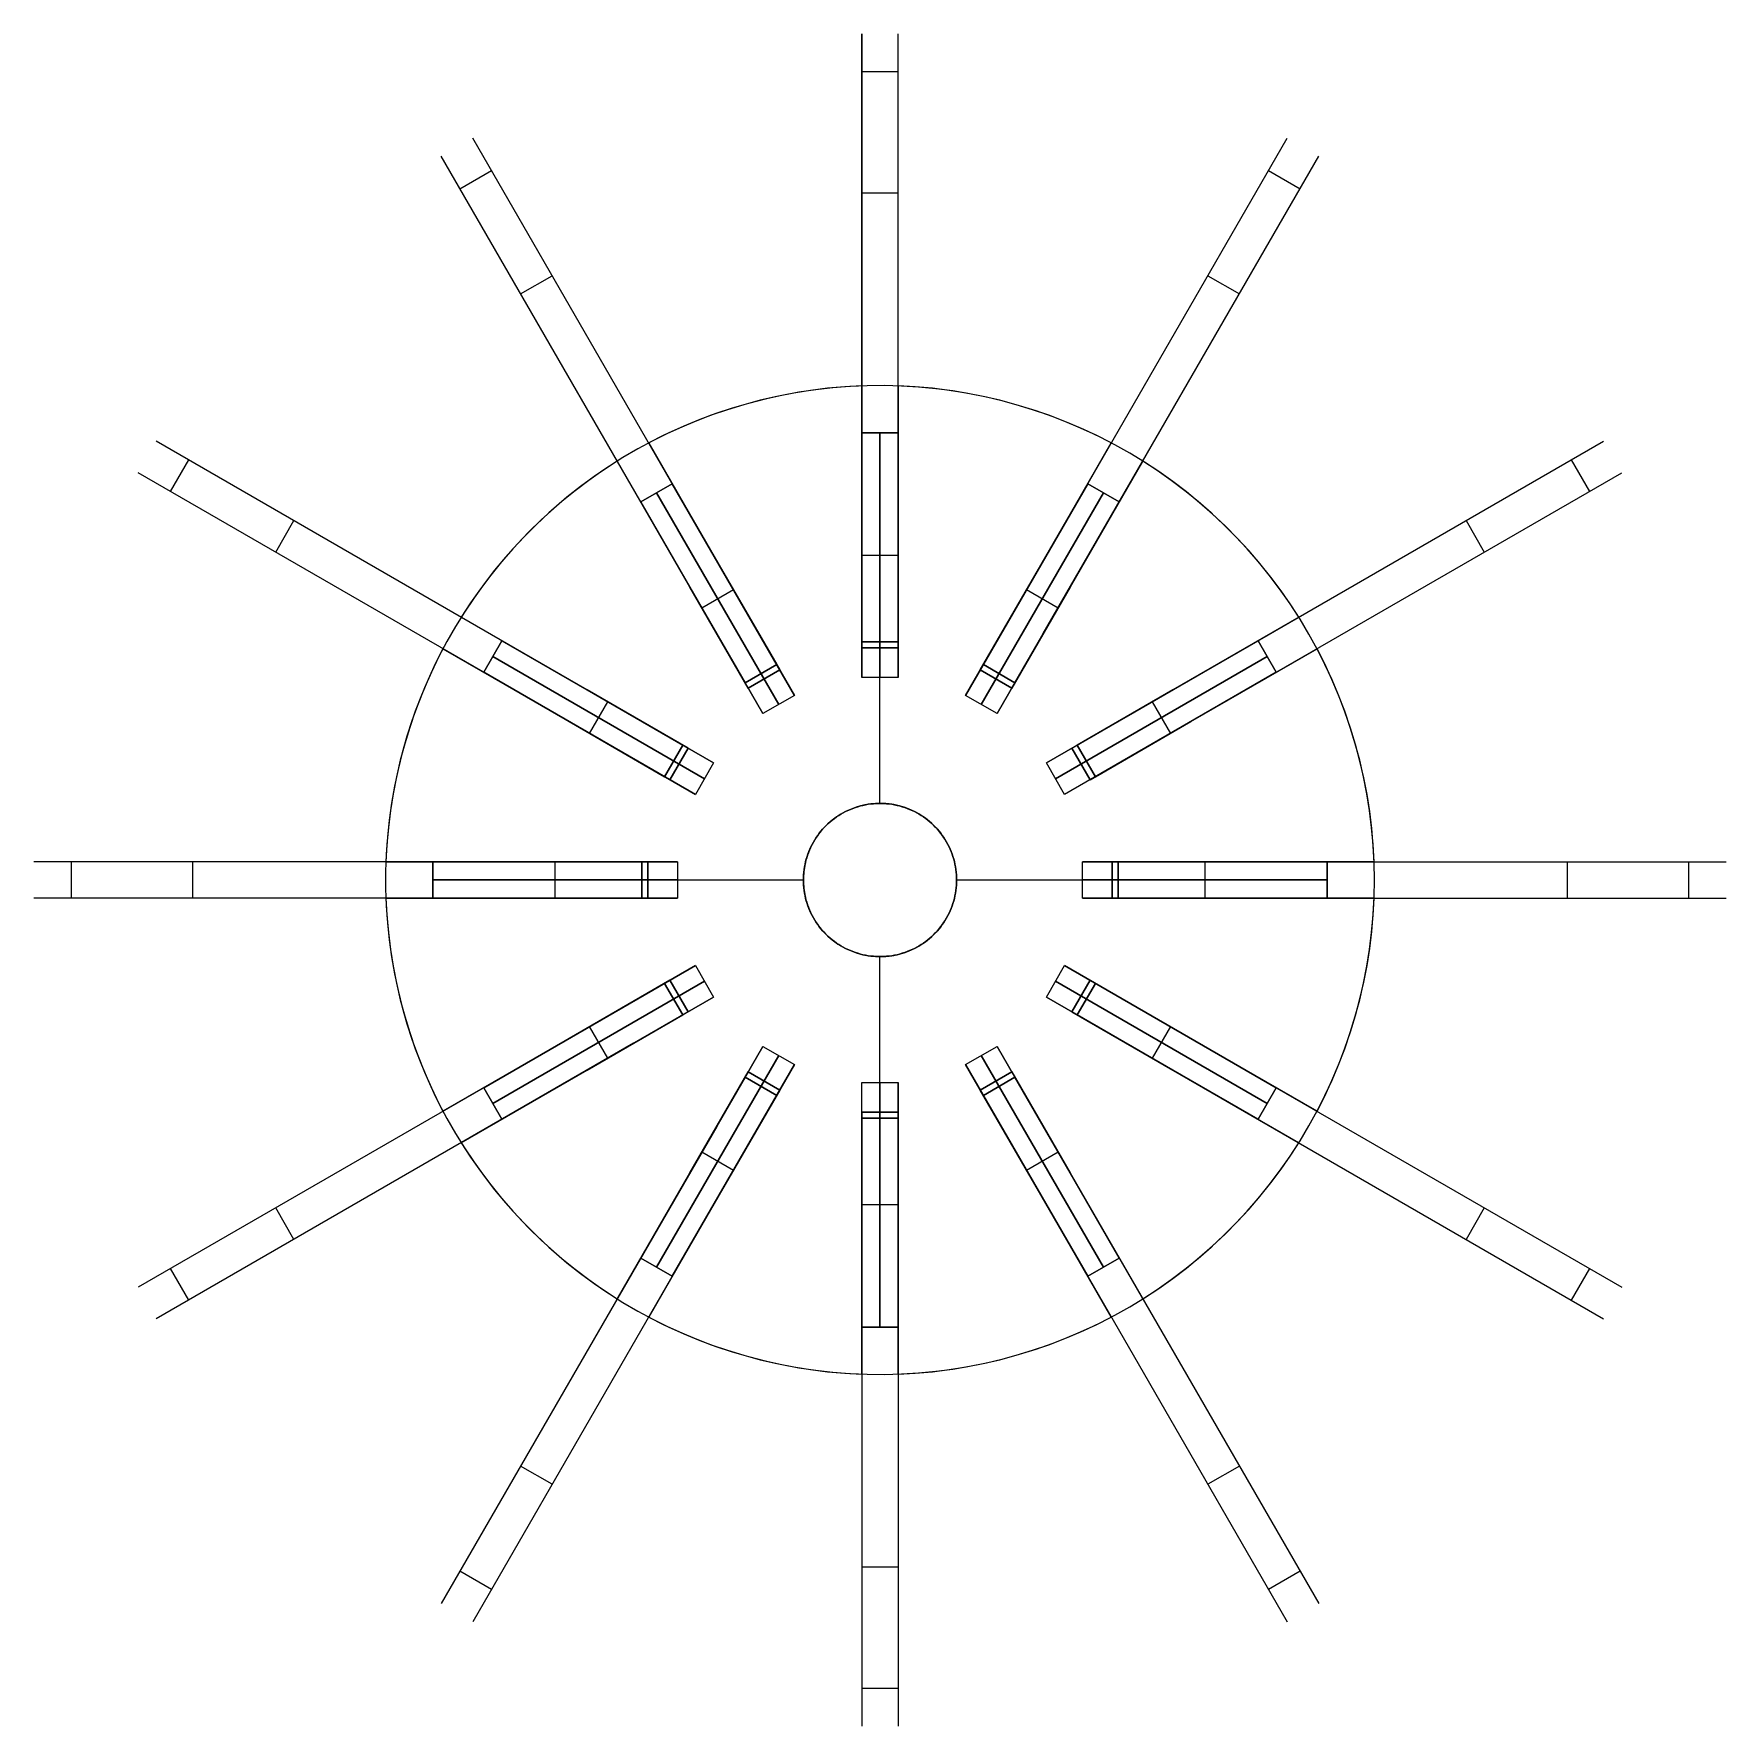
# Model space of a CAD drawing. Header units: millimetres. Extents: x 292 to 849, y 1637 to 2194.
import ezdxf

# ---------------------------------------------------------------- set-up
doc = ezdxf.new("R2010")
doc.units = ezdxf.units.MM
for name, color, linetype in [('Core_Sketch1', 7, 'Continuous'), ('Core_Sketch2', 7, 'Continuous'), ('Rib_Sketch1', 7, 'Continuous'), ('Rib_Sketch4', 7, 'Continuous')]:
    doc.layers.add(name, color=color, linetype=linetype)

msp = doc.modelspace()

# ---------------------------------------------------------------- linework, layer by layer
at = {"color": 0, "linetype": 'ByBlock', "lineweight": -2}
for points in [[(564.78, 2012.32), (564.78, 2193.65)], [(576.78, 2012.32), (576.78, 2193.65)], [(564.78, 2181.29), (576.78, 2181.29)], [(564.78, 2181.29), (576.78, 2181.29)], [(527.46, 2002.32), (436.79, 2159.36)], [(614.11, 2002.32), (704.77, 2159.36)], [(517.07, 1996.32), (426.4, 2153.36)], [(624.5, 1996.32), (715.17, 2153.36)], [(432.58, 2142.65), (442.97, 2148.65)], [(432.58, 2142.65), (442.97, 2148.65)], [(698.59, 2148.65), (708.99, 2142.65)], [(698.59, 2148.65), (708.99, 2142.65)], [(564.78, 2141.36), (576.78, 2141.36)], [(564.78, 2141.36), (576.78, 2141.36)], [(452.54, 2108.07), (462.94, 2114.07)], [(452.54, 2108.07), (462.94, 2114.07)], [(678.63, 2114.07), (689.02, 2108.07)], [(678.63, 2114.07), (689.02, 2108.07)], [(564.78, 2077.83), (559.16, 2077.53), (553.56, 2077.03), (547.97, 2076.33), (542.41, 2075.45), (536.89, 2074.37), (531.41, 2073.1), (525.97, 2071.65), (520.59, 2070), (515.26, 2068.17), (510.01, 2066.16), (504.82, 2063.97), (499.72, 2061.6), (494.7, 2059.05)], [(564.78, 2077.83), (559.16, 2077.53), (553.56, 2077.03), (547.97, 2076.33), (542.41, 2075.45), (536.89, 2074.37), (531.41, 2073.1), (525.97, 2071.65), (520.59, 2070), (515.26, 2068.17), (510.01, 2066.16), (504.82, 2063.97), (499.72, 2061.6), (494.7, 2059.05)], [(564.78, 2077.83), (559.16, 2077.53), (553.56, 2077.03), (547.97, 2076.33), (542.41, 2075.45), (536.89, 2074.37), (531.41, 2073.1), (525.97, 2071.65), (520.59, 2070), (515.26, 2068.17), (510.01, 2066.16), (504.82, 2063.97), (499.72, 2061.6), (494.7, 2059.05)], [(564.78, 2077.83), (559.16, 2077.53), (553.56, 2077.03), (547.97, 2076.33), (542.41, 2075.45), (536.89, 2074.37), (531.41, 2073.1), (525.97, 2071.65), (520.59, 2070), (515.26, 2068.17), (510.01, 2066.16), (504.82, 2063.97), (499.72, 2061.6), (494.7, 2059.05)], [(564.78, 2077.83), (559.16, 2077.53), (553.56, 2077.03), (547.97, 2076.33), (542.41, 2075.45), (536.89, 2074.37), (531.41, 2073.1), (525.97, 2071.65), (520.59, 2070), (515.26, 2068.17), (510.01, 2066.16), (504.82, 2063.97), (499.72, 2061.6), (494.7, 2059.05)], [(564.78, 2077.83), (559.16, 2077.53), (553.56, 2077.03), (547.97, 2076.33), (542.41, 2075.45), (536.89, 2074.37), (531.41, 2073.1), (525.97, 2071.65), (520.59, 2070), (515.26, 2068.17), (510.01, 2066.16), (504.82, 2063.97), (499.72, 2061.6), (494.7, 2059.05)], [(564.78, 2077.83), (564.78, 2029.94)], [(564.78, 2029.94), (564.78, 2077.83)], [(564.78, 2077.83), (564.78, 2029.94)], [(564.78, 2029.94), (564.78, 2077.83)], [(646.86, 2059.05), (641.85, 2061.6), (636.74, 2063.97), (631.56, 2066.16), (626.3, 2068.17), (620.98, 2070), (615.6, 2071.65), (610.16, 2073.1), (604.68, 2074.37), (599.15, 2075.45), (593.59, 2076.33), (588.01, 2077.03), (582.4, 2077.53), (576.78, 2077.83)], [(646.86, 2059.05), (641.85, 2061.6), (636.74, 2063.97), (631.56, 2066.16), (626.3, 2068.17), (620.98, 2070), (615.6, 2071.65), (610.16, 2073.1), (604.68, 2074.37), (599.15, 2075.45), (593.59, 2076.33), (588.01, 2077.03), (582.4, 2077.53), (576.78, 2077.83)], [(646.86, 2059.05), (641.85, 2061.6), (636.74, 2063.97), (631.56, 2066.16), (626.3, 2068.17), (620.98, 2070), (615.6, 2071.65), (610.16, 2073.1), (604.68, 2074.37), (599.15, 2075.45), (593.59, 2076.33), (588.01, 2077.03), (582.4, 2077.53), (576.78, 2077.83)], [(646.86, 2059.05), (641.85, 2061.6), (636.74, 2063.97), (631.56, 2066.16), (626.3, 2068.17), (620.98, 2070), (615.6, 2071.65), (610.16, 2073.1), (604.68, 2074.37), (599.15, 2075.45), (593.59, 2076.33), (588.01, 2077.03), (582.4, 2077.53), (576.78, 2077.83)], [(576.78, 2029.94), (576.78, 2077.83)], [(576.78, 2077.83), (576.78, 2029.94)], [(576.78, 2029.94), (576.78, 2077.83)], [(576.78, 2077.83), (576.78, 2029.94)], [(646.86, 2059.05), (641.85, 2061.6), (636.74, 2063.97), (631.56, 2066.16), (626.3, 2068.17), (620.98, 2070), (615.6, 2071.65), (610.16, 2073.1), (604.68, 2074.37), (599.15, 2075.45), (593.59, 2076.33), (588.01, 2077.03), (582.4, 2077.53), (576.78, 2077.83)], [(646.86, 2059.05), (641.85, 2061.6), (636.74, 2063.97), (631.56, 2066.16), (626.3, 2068.17), (620.98, 2070), (615.6, 2071.65), (610.16, 2073.1), (604.68, 2074.37), (599.15, 2075.45), (593.59, 2076.33), (588.01, 2077.03), (582.4, 2077.53), (576.78, 2077.83)], [(564.78, 2062.36), (564.78, 1981.94)], [(564.78, 1981.94), (564.78, 2062.36)], [(576.78, 2062.36), (564.78, 2062.36)], [(564.78, 2062.36), (576.78, 2062.36)], [(570.78, 1981.94), (570.78, 2062.36)], [(570.78, 2062.36), (570.78, 1981.94)], [(576.78, 2062.36), (576.78, 1981.94)], [(576.78, 1981.94), (576.78, 2062.36)], [(489.74, 1968.99), (332.7, 2059.66)], [(518.65, 2017.58), (494.7, 2059.05)], [(494.7, 2059.05), (518.65, 2017.58)], [(518.65, 2017.58), (494.7, 2059.05)], [(494.7, 2059.05), (518.65, 2017.58)], [(646.86, 2059.05), (622.92, 2017.58)], [(622.92, 2017.58), (646.86, 2059.05)], [(646.86, 2059.05), (622.92, 2017.58)], [(622.92, 2017.58), (646.86, 2059.05)], [(651.82, 1968.99), (808.86, 2059.66)], [(483.74, 1958.6), (326.7, 2049.27)], [(337.41, 2043.09), (343.41, 2053.48)], [(337.41, 2043.09), (343.41, 2053.48)], [(484.31, 2053.05), (479.59, 2049.98), (474.99, 2046.74), (470.5, 2043.35), (466.13, 2039.81), (461.88, 2036.11), (457.77, 2032.27), (453.79, 2028.29), (449.95, 2024.18), (446.25, 2019.93), (442.71, 2015.56), (439.31, 2011.07), (436.08, 2006.46), (433, 2001.75)], [(484.31, 2053.05), (479.59, 2049.98), (474.99, 2046.74), (470.5, 2043.35), (466.13, 2039.81), (461.88, 2036.11), (457.77, 2032.27), (453.79, 2028.29), (449.95, 2024.18), (446.25, 2019.93), (442.71, 2015.56), (439.31, 2011.07), (436.08, 2006.46), (433, 2001.75)], [(484.31, 2053.05), (479.59, 2049.98), (474.99, 2046.74), (470.5, 2043.35), (466.13, 2039.81), (461.88, 2036.11), (457.77, 2032.27), (453.79, 2028.29), (449.95, 2024.18), (446.25, 2019.93), (442.71, 2015.56), (439.31, 2011.07), (436.08, 2006.46), (433, 2001.75)], [(484.31, 2053.05), (479.59, 2049.98), (474.99, 2046.74), (470.5, 2043.35), (466.13, 2039.81), (461.88, 2036.11), (457.77, 2032.27), (453.79, 2028.29), (449.95, 2024.18), (446.25, 2019.93), (442.71, 2015.56), (439.31, 2011.07), (436.08, 2006.46), (433, 2001.75)], [(484.31, 2053.05), (479.59, 2049.98), (474.99, 2046.74), (470.5, 2043.35), (466.13, 2039.81), (461.88, 2036.11), (457.77, 2032.27), (453.79, 2028.29), (449.95, 2024.18), (446.25, 2019.93), (442.71, 2015.56), (439.31, 2011.07), (436.08, 2006.46), (433, 2001.75)], [(484.31, 2053.05), (479.59, 2049.98), (474.99, 2046.74), (470.5, 2043.35), (466.13, 2039.81), (461.88, 2036.11), (457.77, 2032.27), (453.79, 2028.29), (449.95, 2024.18), (446.25, 2019.93), (442.71, 2015.56), (439.31, 2011.07), (436.08, 2006.46), (433, 2001.75)], [(484.31, 2053.05), (508.25, 2011.58)], [(508.25, 2011.58), (484.31, 2053.05)], [(484.31, 2053.05), (508.25, 2011.58)], [(508.25, 2011.58), (484.31, 2053.05)], [(633.31, 2011.58), (657.26, 2053.05)], [(657.26, 2053.05), (633.31, 2011.58)], [(633.31, 2011.58), (657.26, 2053.05)], [(657.26, 2053.05), (633.31, 2011.58)], [(708.56, 2001.75), (705.49, 2006.46), (702.25, 2011.07), (698.86, 2015.56), (695.31, 2019.93), (691.62, 2024.18), (687.78, 2028.29), (683.8, 2032.27), (679.68, 2036.11), (675.44, 2039.81), (671.07, 2043.35), (666.58, 2046.74), (661.97, 2049.98), (657.26, 2053.05)], [(708.56, 2001.75), (705.49, 2006.46), (702.25, 2011.07), (698.86, 2015.56), (695.31, 2019.93), (691.62, 2024.18), (687.78, 2028.29), (683.8, 2032.27), (679.68, 2036.11), (675.44, 2039.81), (671.07, 2043.35), (666.58, 2046.74), (661.97, 2049.98), (657.26, 2053.05)], [(708.56, 2001.75), (705.49, 2006.46), (702.25, 2011.07), (698.86, 2015.56), (695.31, 2019.93), (691.62, 2024.18), (687.78, 2028.29), (683.8, 2032.27), (679.68, 2036.11), (675.44, 2039.81), (671.07, 2043.35), (666.58, 2046.74), (661.97, 2049.98), (657.26, 2053.05)], [(708.56, 2001.75), (705.49, 2006.46), (702.25, 2011.07), (698.86, 2015.56), (695.31, 2019.93), (691.62, 2024.18), (687.78, 2028.29), (683.8, 2032.27), (679.68, 2036.11), (675.44, 2039.81), (671.07, 2043.35), (666.58, 2046.74), (661.97, 2049.98), (657.26, 2053.05)], [(708.56, 2001.75), (705.49, 2006.46), (702.25, 2011.07), (698.86, 2015.56), (695.31, 2019.93), (691.62, 2024.18), (687.78, 2028.29), (683.8, 2032.27), (679.68, 2036.11), (675.44, 2039.81), (671.07, 2043.35), (666.58, 2046.74), (661.97, 2049.98), (657.26, 2053.05)], [(708.56, 2001.75), (705.49, 2006.46), (702.25, 2011.07), (698.86, 2015.56), (695.31, 2019.93), (691.62, 2024.18), (687.78, 2028.29), (683.8, 2032.27), (679.68, 2036.11), (675.44, 2039.81), (671.07, 2043.35), (666.58, 2046.74), (661.97, 2049.98), (657.26, 2053.05)], [(657.82, 1958.6), (814.86, 2049.27)], [(798.16, 2053.48), (804.16, 2043.09)], [(798.16, 2053.48), (804.16, 2043.09)], [(502.44, 2045.65), (492.05, 2039.65)], [(492.05, 2039.65), (502.44, 2045.65)], [(502.44, 2045.65), (542.65, 1976.01)], [(542.65, 1976.01), (502.44, 2045.65)], [(639.13, 2045.65), (598.92, 1976.01)], [(598.92, 1976.01), (639.13, 2045.65)], [(649.52, 2039.65), (639.13, 2045.65)], [(639.13, 2045.65), (649.52, 2039.65)], [(492.05, 2039.65), (532.25, 1970.01)], [(532.25, 1970.01), (492.05, 2039.65)], [(537.45, 1973.01), (497.24, 2042.65)], [(497.24, 2042.65), (537.45, 1973.01)], [(604.12, 1973.01), (644.32, 2042.65)], [(644.32, 2042.65), (604.12, 1973.01)], [(649.52, 2039.65), (609.31, 1970.01)], [(609.31, 1970.01), (649.52, 2039.65)], [(371.99, 2023.12), (377.99, 2033.51)], [(371.99, 2023.12), (377.99, 2033.51)], [(763.58, 2033.51), (769.58, 2023.12)], [(763.58, 2033.51), (769.58, 2023.12)], [(564.78, 2029.94), (564.78, 1993.66)], [(564.78, 1991.62), (564.78, 2029.94)], [(564.78, 2029.94), (564.78, 1993.66)], [(564.78, 1991.62), (564.78, 2029.94)], [(576.78, 1993.66), (576.78, 2029.94)], [(576.78, 2029.94), (576.78, 1991.62)], [(576.78, 1991.62), (576.78, 2029.94)], [(576.78, 2029.94), (576.78, 1993.66)], [(564.78, 2022.15), (576.78, 2022.15)], [(564.78, 2022.15), (576.78, 2022.15)], [(536.79, 1986.16), (518.65, 2017.58)], [(518.65, 2017.58), (537.81, 1984.39)], [(537.81, 1984.39), (518.65, 2017.58)], [(518.65, 2017.58), (536.79, 1986.16)], [(603.76, 1984.39), (622.92, 2017.58)], [(603.76, 1984.39), (622.92, 2017.58)], [(622.92, 2017.58), (604.78, 1986.16)], [(622.92, 2017.58), (604.78, 1986.16)], [(508.25, 2011.58), (526.4, 1980.16)], [(527.42, 1978.39), (508.25, 2011.58)], [(508.25, 2011.58), (526.4, 1980.16)], [(527.42, 1978.39), (508.25, 2011.58)], [(512.15, 2004.83), (522.54, 2010.83)], [(512.15, 2004.83), (522.54, 2010.83)], [(633.31, 2011.58), (614.15, 1978.39)], [(614.15, 1978.39), (633.31, 2011.58)], [(615.17, 1980.16), (633.31, 2011.58)], [(633.31, 2011.58), (615.17, 1980.16)], [(619.02, 2010.83), (629.42, 2004.83)], [(619.02, 2010.83), (629.42, 2004.83)], [(474.48, 1977.81), (433, 2001.75)], [(433, 2001.75), (474.48, 1977.81)], [(474.48, 1977.81), (433, 2001.75)], [(433, 2001.75), (474.48, 1977.81)], [(708.56, 2001.75), (667.09, 1977.81)], [(667.09, 1977.81), (708.56, 2001.75)], [(708.56, 2001.75), (667.09, 1977.81)], [(667.09, 1977.81), (708.56, 2001.75)], [(446.41, 1994.01), (440.41, 1983.62)], [(440.41, 1983.62), (446.41, 1994.01)], [(446.41, 1994.01), (516.05, 1953.81)], [(516.05, 1953.81), (446.41, 1994.01)], [(564.78, 1993.66), (576.78, 1993.66)], [(576.78, 1993.66), (564.78, 1993.66)], [(570.78, 1940.48), (570.78, 1993.66)], [(570.78, 1940.48), (570.78, 1993.66)], [(695.16, 1994.01), (625.52, 1953.81)], [(625.52, 1953.81), (695.16, 1994.01)], [(701.16, 1983.62), (695.16, 1994.01)], [(695.16, 1994.01), (701.16, 1983.62)], [(427, 1991.36), (424.46, 1986.34), (422.09, 1981.23), (419.9, 1976.05), (417.88, 1970.79), (416.05, 1965.47), (414.41, 1960.09), (412.95, 1954.65), (411.69, 1949.17), (410.61, 1943.64), (409.72, 1938.09), (409.03, 1932.5), (408.53, 1926.9), (408.23, 1921.28)], [(427, 1991.36), (424.46, 1986.34), (422.09, 1981.23), (419.9, 1976.05), (417.88, 1970.79), (416.05, 1965.47), (414.41, 1960.09), (412.95, 1954.65), (411.69, 1949.17), (410.61, 1943.64), (409.72, 1938.09), (409.03, 1932.5), (408.53, 1926.9), (408.23, 1921.28)], [(427, 1991.36), (424.46, 1986.34), (422.09, 1981.23), (419.9, 1976.05), (417.88, 1970.79), (416.05, 1965.47), (414.41, 1960.09), (412.95, 1954.65), (411.69, 1949.17), (410.61, 1943.64), (409.72, 1938.09), (409.03, 1932.5), (408.53, 1926.9), (408.23, 1921.28)], [(427, 1991.36), (424.46, 1986.34), (422.09, 1981.23), (419.9, 1976.05), (417.88, 1970.79), (416.05, 1965.47), (414.41, 1960.09), (412.95, 1954.65), (411.69, 1949.17), (410.61, 1943.64), (409.72, 1938.09), (409.03, 1932.5), (408.53, 1926.9), (408.23, 1921.28)], [(427, 1991.36), (424.46, 1986.34), (422.09, 1981.23), (419.9, 1976.05), (417.88, 1970.79), (416.05, 1965.47), (414.41, 1960.09), (412.95, 1954.65), (411.69, 1949.17), (410.61, 1943.64), (409.72, 1938.09), (409.03, 1932.5), (408.53, 1926.9), (408.23, 1921.28)], [(427, 1991.36), (424.46, 1986.34), (422.09, 1981.23), (419.9, 1976.05), (417.88, 1970.79), (416.05, 1965.47), (414.41, 1960.09), (412.95, 1954.65), (411.69, 1949.17), (410.61, 1943.64), (409.72, 1938.09), (409.03, 1932.5), (408.53, 1926.9), (408.23, 1921.28)], [(427, 1991.36), (468.48, 1967.41)], [(468.48, 1967.41), (427, 1991.36)], [(427, 1991.36), (468.48, 1967.41)], [(468.48, 1967.41), (427, 1991.36)], [(513.05, 1948.61), (443.41, 1988.82)], [(443.41, 1988.82), (513.05, 1948.61)], [(576.78, 1991.62), (564.78, 1991.62)], [(564.78, 1991.62), (576.78, 1991.62)], [(570.78, 1940.48), (570.78, 1991.62)], [(570.78, 1940.48), (570.78, 1991.62)], [(628.52, 1948.61), (698.16, 1988.82)], [(698.16, 1988.82), (628.52, 1948.61)], [(673.09, 1967.41), (714.56, 1991.36)], [(714.56, 1991.36), (673.09, 1967.41)], [(673.09, 1967.41), (714.56, 1991.36)], [(714.56, 1991.36), (673.09, 1967.41)], [(733.34, 1921.28), (733.03, 1926.9), (732.53, 1932.5), (731.84, 1938.09), (730.96, 1943.64), (729.88, 1949.17), (728.61, 1954.65), (727.15, 1960.09), (725.51, 1965.47), (723.68, 1970.79), (721.67, 1976.05), (719.48, 1981.23), (717.11, 1986.34), (714.56, 1991.36)], [(733.34, 1921.28), (733.03, 1926.9), (732.53, 1932.5), (731.84, 1938.09), (730.96, 1943.64), (729.88, 1949.17), (728.61, 1954.65), (727.15, 1960.09), (725.51, 1965.47), (723.68, 1970.79), (721.67, 1976.05), (719.48, 1981.23), (717.11, 1986.34), (714.56, 1991.36)], [(733.34, 1921.28), (733.03, 1926.9), (732.53, 1932.5), (731.84, 1938.09), (730.96, 1943.64), (729.88, 1949.17), (728.61, 1954.65), (727.15, 1960.09), (725.51, 1965.47), (723.68, 1970.79), (721.67, 1976.05), (719.48, 1981.23), (717.11, 1986.34), (714.56, 1991.36)], [(733.34, 1921.28), (733.03, 1926.9), (732.53, 1932.5), (731.84, 1938.09), (730.96, 1943.64), (729.88, 1949.17), (728.61, 1954.65), (727.15, 1960.09), (725.51, 1965.47), (723.68, 1970.79), (721.67, 1976.05), (719.48, 1981.23), (717.11, 1986.34), (714.56, 1991.36)], [(733.34, 1921.28), (733.03, 1926.9), (732.53, 1932.5), (731.84, 1938.09), (730.96, 1943.64), (729.88, 1949.17), (728.61, 1954.65), (727.15, 1960.09), (725.51, 1965.47), (723.68, 1970.79), (721.67, 1976.05), (719.48, 1981.23), (717.11, 1986.34), (714.56, 1991.36)], [(733.34, 1921.28), (733.03, 1926.9), (732.53, 1932.5), (731.84, 1938.09), (730.96, 1943.64), (729.88, 1949.17), (728.61, 1954.65), (727.15, 1960.09), (725.51, 1965.47), (723.68, 1970.79), (721.67, 1976.05), (719.48, 1981.23), (717.11, 1986.34), (714.56, 1991.36)], [(440.41, 1983.62), (510.05, 1943.41)], [(510.05, 1943.41), (440.41, 1983.62)], [(526.4, 1980.16), (536.79, 1986.16)], [(536.79, 1986.16), (526.4, 1980.16)], [(537.81, 1984.39), (527.42, 1978.39)], [(527.42, 1978.39), (537.81, 1984.39)], [(614.15, 1978.39), (603.76, 1984.39)], [(603.76, 1984.39), (614.15, 1978.39)], [(604.78, 1986.16), (615.17, 1980.16)], [(615.17, 1980.16), (604.78, 1986.16)], [(701.16, 1983.62), (631.52, 1943.41)], [(701.16, 1983.62), (631.52, 1943.41)], [(505.9, 1959.66), (474.48, 1977.81)], [(474.48, 1977.81), (507.67, 1958.64)], [(507.67, 1958.64), (474.48, 1977.81)], [(474.48, 1977.81), (505.9, 1959.66)], [(576.78, 1981.94), (564.78, 1981.94)], [(576.78, 1981.94), (564.78, 1981.94)], [(633.9, 1958.64), (667.09, 1977.81)], [(633.9, 1958.64), (667.09, 1977.81)], [(667.09, 1977.81), (635.66, 1959.66)], [(667.09, 1977.81), (635.66, 1959.66)], [(475.23, 1963.52), (481.23, 1973.91)], [(475.23, 1963.52), (481.23, 1973.91)], [(542.65, 1976.01), (532.25, 1970.01)], [(542.65, 1976.01), (532.25, 1970.01)], [(609.31, 1970.01), (598.92, 1976.01)], [(609.31, 1970.01), (598.92, 1976.01)], [(660.34, 1973.91), (666.34, 1963.52)], [(660.34, 1973.91), (666.34, 1963.52)], [(468.48, 1967.41), (499.9, 1949.27)], [(501.67, 1948.25), (468.48, 1967.41)], [(468.48, 1967.41), (499.9, 1949.27)], [(501.67, 1948.25), (468.48, 1967.41)], [(673.09, 1967.41), (639.9, 1948.25)], [(639.9, 1948.25), (673.09, 1967.41)], [(641.66, 1949.27), (673.09, 1967.41)], [(673.09, 1967.41), (641.66, 1949.27)], [(499.9, 1949.27), (505.9, 1959.66)], [(505.9, 1959.66), (499.9, 1949.27)], [(507.67, 1958.64), (501.67, 1948.25)], [(501.67, 1948.25), (507.67, 1958.64)], [(639.9, 1948.25), (633.9, 1958.64)], [(633.9, 1958.64), (639.9, 1948.25)], [(635.66, 1959.66), (641.66, 1949.27)], [(641.66, 1949.27), (635.66, 1959.66)], [(516.05, 1953.81), (510.05, 1943.41)], [(516.05, 1953.81), (510.05, 1943.41)], [(631.52, 1943.41), (625.52, 1953.81)], [(631.52, 1943.41), (625.52, 1953.81)], [(595.98, 1915.28), (595.97, 1916.15), (595.92, 1917.01), (595.85, 1917.88), (595.74, 1918.74), (595.61, 1919.6), (595.44, 1920.46), (595.25, 1921.31), (595.03, 1922.15), (594.78, 1922.98), (594.5, 1923.8), (594.19, 1924.62), (593.85, 1925.42), (593.49, 1926.21), (593.1, 1926.99), (592.68, 1927.75), (592.23, 1928.5), (591.77, 1929.23), (591.27, 1929.95), (590.75, 1930.65), (590.21, 1931.33), (589.65, 1931.99), (589.06, 1932.63), (588.45, 1933.25), (587.82, 1933.85), (587.17, 1934.42), (586.49, 1934.98), (585.81, 1935.51), (585.1, 1936.01), (584.37, 1936.5), (583.63, 1936.95), (582.88, 1937.38), (582.11, 1937.79), (581.32, 1938.17), (580.53, 1938.52), (579.72, 1938.84), (578.9, 1939.13), (578.07, 1939.4), (577.23, 1939.64), (576.39, 1939.84), (575.54, 1940.02), (574.68, 1940.17), (573.82, 1940.29), (572.95, 1940.38), (572.09, 1940.44), (571.22, 1940.47), (570.35, 1940.47), (569.48, 1940.44), (568.61, 1940.38), (567.75, 1940.29), (566.88, 1940.17), (566.03, 1940.02), (565.18, 1939.84), (564.33, 1939.64), (563.49, 1939.4), (562.67, 1939.13), (561.85, 1938.84), (561.04, 1938.52), (560.24, 1938.17), (559.46, 1937.79), (558.69, 1937.38), (557.93, 1936.95), (557.19, 1936.5), (556.47, 1936.01), (555.76, 1935.51), (555.07, 1934.98), (554.4, 1934.42), (553.75, 1933.85), (553.12, 1933.25), (552.51, 1932.63), (551.92, 1931.99), (551.35, 1931.33), (550.81, 1930.65), (550.29, 1929.95), (549.8, 1929.23), (549.33, 1928.5), (548.89, 1927.75), (548.47, 1926.99), (548.08, 1926.21), (547.71, 1925.42), (547.38, 1924.62), (547.07, 1923.8), (546.79, 1922.98), (546.54, 1922.15), (546.31, 1921.31), (546.12, 1920.46), (545.96, 1919.6), (545.82, 1918.74), (545.72, 1917.88), (545.64, 1917.01), (545.6, 1916.15), (545.58, 1915.28)], [(545.58, 1915.28), (545.6, 1916.15), (545.64, 1917.01), (545.72, 1917.88), (545.82, 1918.74), (545.96, 1919.6), (546.12, 1920.46), (546.31, 1921.31), (546.54, 1922.15), (546.79, 1922.98), (547.07, 1923.8), (547.38, 1924.62), (547.71, 1925.42), (548.08, 1926.21), (548.47, 1926.99), (548.89, 1927.75), (549.33, 1928.5), (549.8, 1929.23), (550.29, 1929.95), (550.81, 1930.65), (551.35, 1931.33), (551.92, 1931.99), (552.51, 1932.63), (553.12, 1933.25), (553.75, 1933.85), (554.4, 1934.42), (555.07, 1934.98), (555.76, 1935.51), (556.47, 1936.01), (557.19, 1936.5), (557.93, 1936.95), (558.69, 1937.38), (559.46, 1937.79), (560.24, 1938.17), (561.04, 1938.52), (561.85, 1938.84), (562.67, 1939.13), (563.49, 1939.4), (564.33, 1939.64), (565.18, 1939.84), (566.03, 1940.02), (566.88, 1940.17), (567.75, 1940.29), (568.61, 1940.38), (569.48, 1940.44), (570.35, 1940.47), (571.22, 1940.47), (572.09, 1940.44), (572.95, 1940.38), (573.82, 1940.29), (574.68, 1940.17), (575.54, 1940.02), (576.39, 1939.84), (577.23, 1939.64), (578.07, 1939.4), (578.9, 1939.13), (579.72, 1938.84), (580.53, 1938.52), (581.32, 1938.17), (582.11, 1937.79), (582.88, 1937.38), (583.63, 1936.95), (584.37, 1936.5), (585.1, 1936.01), (585.81, 1935.51), (586.49, 1934.98), (587.17, 1934.42), (587.82, 1933.85), (588.45, 1933.25), (589.06, 1932.63), (589.65, 1931.99), (590.21, 1931.33), (590.75, 1930.65), (591.27, 1929.95), (591.77, 1929.23), (592.23, 1928.5), (592.68, 1927.75), (593.1, 1926.99), (593.49, 1926.21), (593.85, 1925.42), (594.19, 1924.62), (594.5, 1923.8), (594.78, 1922.98), (595.03, 1922.15), (595.25, 1921.31), (595.44, 1920.46), (595.61, 1919.6), (595.74, 1918.74), (595.85, 1917.88), (595.92, 1917.01), (595.97, 1916.15), (595.98, 1915.28)], [(595.98, 1915.28), (595.97, 1916.15), (595.92, 1917.01), (595.85, 1917.88), (595.74, 1918.74), (595.61, 1919.6), (595.44, 1920.46), (595.25, 1921.31), (595.03, 1922.15), (594.78, 1922.98), (594.5, 1923.8), (594.19, 1924.62), (593.85, 1925.42), (593.49, 1926.21), (593.1, 1926.99), (592.68, 1927.75), (592.23, 1928.5), (591.77, 1929.23), (591.27, 1929.95), (590.75, 1930.65), (590.21, 1931.33), (589.65, 1931.99), (589.06, 1932.63), (588.45, 1933.25), (587.82, 1933.85), (587.17, 1934.42), (586.49, 1934.98), (585.81, 1935.51), (585.1, 1936.01), (584.37, 1936.5), (583.63, 1936.95), (582.88, 1937.38), (582.11, 1937.79), (581.32, 1938.17), (580.53, 1938.52), (579.72, 1938.84), (578.9, 1939.13), (578.07, 1939.4), (577.23, 1939.64), (576.39, 1939.84), (575.54, 1940.02), (574.68, 1940.17), (573.82, 1940.29), (572.95, 1940.38), (572.09, 1940.44), (571.22, 1940.47), (570.35, 1940.47), (569.48, 1940.44), (568.61, 1940.38), (567.75, 1940.29), (566.88, 1940.17), (566.03, 1940.02), (565.18, 1939.84), (564.33, 1939.64), (563.49, 1939.4), (562.67, 1939.13), (561.85, 1938.84), (561.04, 1938.52), (560.24, 1938.17), (559.46, 1937.79), (558.69, 1937.38), (557.93, 1936.95), (557.19, 1936.5), (556.47, 1936.01), (555.76, 1935.51), (555.07, 1934.98), (554.4, 1934.42), (553.75, 1933.85), (553.12, 1933.25), (552.51, 1932.63), (551.92, 1931.99), (551.35, 1931.33), (550.81, 1930.65), (550.29, 1929.95), (549.8, 1929.23), (549.33, 1928.5), (548.89, 1927.75), (548.47, 1926.99), (548.08, 1926.21), (547.71, 1925.42), (547.38, 1924.62), (547.07, 1923.8), (546.79, 1922.98), (546.54, 1922.15), (546.31, 1921.31), (546.12, 1920.46), (545.96, 1919.6), (545.82, 1918.74), (545.72, 1917.88), (545.64, 1917.01), (545.6, 1916.15), (545.58, 1915.28)], [(545.58, 1915.28), (545.6, 1916.15), (545.64, 1917.01), (545.72, 1917.88), (545.82, 1918.74), (545.96, 1919.6), (546.12, 1920.46), (546.31, 1921.31), (546.54, 1922.15), (546.79, 1922.98), (547.07, 1923.8), (547.38, 1924.62), (547.71, 1925.42), (548.08, 1926.21), (548.47, 1926.99), (548.89, 1927.75), (549.33, 1928.5), (549.8, 1929.23), (550.29, 1929.95), (550.81, 1930.65), (551.35, 1931.33), (551.92, 1931.99), (552.51, 1932.63), (553.12, 1933.25), (553.75, 1933.85), (554.4, 1934.42), (555.07, 1934.98), (555.76, 1935.51), (556.47, 1936.01), (557.19, 1936.5), (557.93, 1936.95), (558.69, 1937.38), (559.46, 1937.79), (560.24, 1938.17), (561.04, 1938.52), (561.85, 1938.84), (562.67, 1939.13), (563.49, 1939.4), (564.33, 1939.64), (565.18, 1939.84), (566.03, 1940.02), (566.88, 1940.17), (567.75, 1940.29), (568.61, 1940.38), (569.48, 1940.44), (570.35, 1940.47), (571.22, 1940.47), (572.09, 1940.44), (572.95, 1940.38), (573.82, 1940.29), (574.68, 1940.17), (575.54, 1940.02), (576.39, 1939.84), (577.23, 1939.64), (578.07, 1939.4), (578.9, 1939.13), (579.72, 1938.84), (580.53, 1938.52), (581.32, 1938.17), (582.11, 1937.79), (582.88, 1937.38), (583.63, 1936.95), (584.37, 1936.5), (585.1, 1936.01), (585.81, 1935.51), (586.49, 1934.98), (587.17, 1934.42), (587.82, 1933.85), (588.45, 1933.25), (589.06, 1932.63), (589.65, 1931.99), (590.21, 1931.33), (590.75, 1930.65), (591.27, 1929.95), (591.77, 1929.23), (592.23, 1928.5), (592.68, 1927.75), (593.1, 1926.99), (593.49, 1926.21), (593.85, 1925.42), (594.19, 1924.62), (594.5, 1923.8), (594.78, 1922.98), (595.03, 1922.15), (595.25, 1921.31), (595.44, 1920.46), (595.61, 1919.6), (595.74, 1918.74), (595.85, 1917.88), (595.92, 1917.01), (595.97, 1916.15), (595.98, 1915.28)], [(473.74, 1921.28), (292.41, 1921.28)], [(304.77, 1909.28), (304.77, 1921.28)], [(304.77, 1909.28), (304.77, 1921.28)], [(344.7, 1909.28), (344.7, 1921.28)], [(344.7, 1909.28), (344.7, 1921.28)], [(456.12, 1921.28), (408.23, 1921.28)], [(408.23, 1921.28), (456.12, 1921.28)], [(456.12, 1921.28), (408.23, 1921.28)], [(408.23, 1921.28), (456.12, 1921.28)], [(423.7, 1921.28), (423.7, 1909.28)], [(423.7, 1909.28), (423.7, 1921.28)], [(423.7, 1921.28), (504.12, 1921.28)], [(504.12, 1921.28), (423.7, 1921.28)], [(492.4, 1921.28), (456.12, 1921.28)], [(456.12, 1921.28), (494.44, 1921.28)], [(494.44, 1921.28), (456.12, 1921.28)], [(456.12, 1921.28), (492.4, 1921.28)], [(463.91, 1909.28), (463.91, 1921.28)], [(463.91, 1909.28), (463.91, 1921.28)], [(492.4, 1909.28), (492.4, 1921.28)], [(492.4, 1921.28), (492.4, 1909.28)], [(494.44, 1921.28), (494.44, 1909.28)], [(494.44, 1909.28), (494.44, 1921.28)], [(504.12, 1921.28), (504.12, 1909.28)], [(504.12, 1921.28), (504.12, 1909.28)], [(717.86, 1921.28), (637.45, 1921.28)], [(637.45, 1921.28), (717.86, 1921.28)], [(637.45, 1909.28), (637.45, 1921.28)], [(637.45, 1909.28), (637.45, 1921.28)], [(647.12, 1909.28), (647.12, 1921.28)], [(647.12, 1921.28), (647.12, 1909.28)], [(647.12, 1921.28), (685.45, 1921.28)], [(647.12, 1921.28), (685.45, 1921.28)], [(649.16, 1921.28), (649.16, 1909.28)], [(649.16, 1909.28), (649.16, 1921.28)], [(685.45, 1921.28), (649.16, 1921.28)], [(685.45, 1921.28), (649.16, 1921.28)], [(667.82, 1921.28), (849.16, 1921.28)], [(677.66, 1921.28), (677.66, 1909.28)], [(677.66, 1921.28), (677.66, 1909.28)], [(733.34, 1921.28), (685.45, 1921.28)], [(685.45, 1921.28), (733.34, 1921.28)], [(733.34, 1921.28), (685.45, 1921.28)], [(685.45, 1921.28), (733.34, 1921.28)], [(717.86, 1909.28), (717.86, 1921.28)], [(717.86, 1921.28), (717.86, 1909.28)], [(796.87, 1921.28), (796.87, 1909.28)], [(796.87, 1921.28), (796.87, 1909.28)], [(836.8, 1921.28), (836.8, 1909.28)], [(836.8, 1921.28), (836.8, 1909.28)], [(504.12, 1915.28), (423.7, 1915.28)], [(423.7, 1915.28), (504.12, 1915.28)], [(492.4, 1915.28), (545.58, 1915.28)], [(492.4, 1915.28), (545.58, 1915.28)], [(494.44, 1915.28), (545.58, 1915.28)], [(494.44, 1915.28), (545.58, 1915.28)], [(545.58, 1915.28), (545.6, 1914.41), (545.64, 1913.54), (545.72, 1912.67), (545.82, 1911.81), (545.96, 1910.95), (546.12, 1910.09), (546.31, 1909.24), (546.54, 1908.4), (546.79, 1907.57), (547.07, 1906.75), (547.38, 1905.93), (547.71, 1905.13), (548.08, 1904.34), (548.47, 1903.56), (548.89, 1902.8), (549.33, 1902.05), (549.8, 1901.32), (550.29, 1900.6), (550.81, 1899.91), (551.35, 1899.23), (551.92, 1898.56), (552.51, 1897.92), (553.12, 1897.3), (553.75, 1896.7), (554.4, 1896.13), (555.07, 1895.57), (555.76, 1895.04), (556.47, 1894.54), (557.19, 1894.05), (557.93, 1893.6), (558.69, 1893.17), (559.46, 1892.76), (560.24, 1892.39), (561.04, 1892.04), (561.85, 1891.71), (562.67, 1891.42), (563.49, 1891.15), (564.33, 1890.92), (565.18, 1890.71), (566.03, 1890.53), (566.88, 1890.38), (567.75, 1890.26), (568.61, 1890.17), (569.48, 1890.11), (570.35, 1890.08), (571.22, 1890.08), (572.09, 1890.11), (572.95, 1890.17), (573.82, 1890.26), (574.68, 1890.38), (575.54, 1890.53), (576.39, 1890.71), (577.23, 1890.92), (578.07, 1891.15), (578.9, 1891.42), (579.72, 1891.71), (580.53, 1892.04), (581.32, 1892.39), (582.11, 1892.76), (582.88, 1893.17), (583.63, 1893.6), (584.37, 1894.05), (585.1, 1894.54), (585.81, 1895.04), (586.49, 1895.57), (587.17, 1896.13), (587.82, 1896.7), (588.45, 1897.3), (589.06, 1897.92), (589.65, 1898.56), (590.21, 1899.23), (590.75, 1899.91), (591.27, 1900.6), (591.77, 1901.32), (592.23, 1902.05), (592.68, 1902.8), (593.1, 1903.56), (593.49, 1904.34), (593.85, 1905.13), (594.19, 1905.93), (594.5, 1906.75), (594.78, 1907.57), (595.03, 1908.4), (595.25, 1909.24), (595.44, 1910.09), (595.61, 1910.95), (595.74, 1911.81), (595.85, 1912.67), (595.92, 1913.54), (595.97, 1914.41), (595.98, 1915.28)], [(595.98, 1915.28), (595.97, 1914.41), (595.92, 1913.54), (595.85, 1912.67), (595.74, 1911.81), (595.61, 1910.95), (595.44, 1910.09), (595.25, 1909.24), (595.03, 1908.4), (594.78, 1907.57), (594.5, 1906.75), (594.19, 1905.93), (593.85, 1905.13), (593.49, 1904.34), (593.1, 1903.56), (592.68, 1902.8), (592.23, 1902.05), (591.77, 1901.32), (591.27, 1900.6), (590.75, 1899.91), (590.21, 1899.23), (589.65, 1898.56), (589.06, 1897.92), (588.45, 1897.3), (587.82, 1896.7), (587.17, 1896.13), (586.49, 1895.57), (585.81, 1895.04), (585.1, 1894.54), (584.37, 1894.05), (583.63, 1893.6), (582.88, 1893.17), (582.11, 1892.76), (581.32, 1892.39), (580.53, 1892.04), (579.72, 1891.71), (578.9, 1891.42), (578.07, 1891.15), (577.23, 1890.92), (576.39, 1890.71), (575.54, 1890.53), (574.68, 1890.38), (573.82, 1890.26), (572.95, 1890.17), (572.09, 1890.11), (571.22, 1890.08), (570.35, 1890.08), (569.48, 1890.11), (568.61, 1890.17), (567.75, 1890.26), (566.88, 1890.38), (566.03, 1890.53), (565.18, 1890.71), (564.33, 1890.92), (563.49, 1891.15), (562.67, 1891.42), (561.85, 1891.71), (561.04, 1892.04), (560.24, 1892.39), (559.46, 1892.76), (558.69, 1893.17), (557.93, 1893.6), (557.19, 1894.05), (556.47, 1894.54), (555.76, 1895.04), (555.07, 1895.57), (554.4, 1896.13), (553.75, 1896.7), (553.12, 1897.3), (552.51, 1897.92), (551.92, 1898.56), (551.35, 1899.23), (550.81, 1899.91), (550.29, 1900.6), (549.8, 1901.32), (549.33, 1902.05), (548.89, 1902.8), (548.47, 1903.56), (548.08, 1904.34), (547.71, 1905.13), (547.38, 1905.93), (547.07, 1906.75), (546.79, 1907.57), (546.54, 1908.4), (546.31, 1909.24), (546.12, 1910.09), (545.96, 1910.95), (545.82, 1911.81), (545.72, 1912.67), (545.64, 1913.54), (545.6, 1914.41), (545.58, 1915.28)], [(545.58, 1915.28), (545.6, 1914.41), (545.64, 1913.54), (545.72, 1912.67), (545.82, 1911.81), (545.96, 1910.95), (546.12, 1910.09), (546.31, 1909.24), (546.54, 1908.4), (546.79, 1907.57), (547.07, 1906.75), (547.38, 1905.93), (547.71, 1905.13), (548.08, 1904.34), (548.47, 1903.56), (548.89, 1902.8), (549.33, 1902.05), (549.8, 1901.32), (550.29, 1900.6), (550.81, 1899.91), (551.35, 1899.23), (551.92, 1898.56), (552.51, 1897.92), (553.12, 1897.3), (553.75, 1896.7), (554.4, 1896.13), (555.07, 1895.57), (555.76, 1895.04), (556.47, 1894.54), (557.19, 1894.05), (557.93, 1893.6), (558.69, 1893.17), (559.46, 1892.76), (560.24, 1892.39), (561.04, 1892.04), (561.85, 1891.71), (562.67, 1891.42), (563.49, 1891.15), (564.33, 1890.92), (565.18, 1890.71), (566.03, 1890.53), (566.88, 1890.38), (567.75, 1890.26), (568.61, 1890.17), (569.48, 1890.11), (570.35, 1890.08), (571.22, 1890.08), (572.09, 1890.11), (572.95, 1890.17), (573.82, 1890.26), (574.68, 1890.38), (575.54, 1890.53), (576.39, 1890.71), (577.23, 1890.92), (578.07, 1891.15), (578.9, 1891.42), (579.72, 1891.71), (580.53, 1892.04), (581.32, 1892.39), (582.11, 1892.76), (582.88, 1893.17), (583.63, 1893.6), (584.37, 1894.05), (585.1, 1894.54), (585.81, 1895.04), (586.49, 1895.57), (587.17, 1896.13), (587.82, 1896.7), (588.45, 1897.3), (589.06, 1897.92), (589.65, 1898.56), (590.21, 1899.23), (590.75, 1899.91), (591.27, 1900.6), (591.77, 1901.32), (592.23, 1902.05), (592.68, 1902.8), (593.1, 1903.56), (593.49, 1904.34), (593.85, 1905.13), (594.19, 1905.93), (594.5, 1906.75), (594.78, 1907.57), (595.03, 1908.4), (595.25, 1909.24), (595.44, 1910.09), (595.61, 1910.95), (595.74, 1911.81), (595.85, 1912.67), (595.92, 1913.54), (595.97, 1914.41), (595.98, 1915.28)], [(595.98, 1915.28), (595.97, 1914.41), (595.92, 1913.54), (595.85, 1912.67), (595.74, 1911.81), (595.61, 1910.95), (595.44, 1910.09), (595.25, 1909.24), (595.03, 1908.4), (594.78, 1907.57), (594.5, 1906.75), (594.19, 1905.93), (593.85, 1905.13), (593.49, 1904.34), (593.1, 1903.56), (592.68, 1902.8), (592.23, 1902.05), (591.77, 1901.32), (591.27, 1900.6), (590.75, 1899.91), (590.21, 1899.23), (589.65, 1898.56), (589.06, 1897.92), (588.45, 1897.3), (587.82, 1896.7), (587.17, 1896.13), (586.49, 1895.57), (585.81, 1895.04), (585.1, 1894.54), (584.37, 1894.05), (583.63, 1893.6), (582.88, 1893.17), (582.11, 1892.76), (581.32, 1892.39), (580.53, 1892.04), (579.72, 1891.71), (578.9, 1891.42), (578.07, 1891.15), (577.23, 1890.92), (576.39, 1890.71), (575.54, 1890.53), (574.68, 1890.38), (573.82, 1890.26), (572.95, 1890.17), (572.09, 1890.11), (571.22, 1890.08), (570.35, 1890.08), (569.48, 1890.11), (568.61, 1890.17), (567.75, 1890.26), (566.88, 1890.38), (566.03, 1890.53), (565.18, 1890.71), (564.33, 1890.92), (563.49, 1891.15), (562.67, 1891.42), (561.85, 1891.71), (561.04, 1892.04), (560.24, 1892.39), (559.46, 1892.76), (558.69, 1893.17), (557.93, 1893.6), (557.19, 1894.05), (556.47, 1894.54), (555.76, 1895.04), (555.07, 1895.57), (554.4, 1896.13), (553.75, 1896.7), (553.12, 1897.3), (552.51, 1897.92), (551.92, 1898.56), (551.35, 1899.23), (550.81, 1899.91), (550.29, 1900.6), (549.8, 1901.32), (549.33, 1902.05), (548.89, 1902.8), (548.47, 1903.56), (548.08, 1904.34), (547.71, 1905.13), (547.38, 1905.93), (547.07, 1906.75), (546.79, 1907.57), (546.54, 1908.4), (546.31, 1909.24), (546.12, 1910.09), (545.96, 1910.95), (545.82, 1911.81), (545.72, 1912.67), (545.64, 1913.54), (545.6, 1914.41), (545.58, 1915.28)], [(595.98, 1915.28), (647.12, 1915.28)], [(595.98, 1915.28), (649.16, 1915.28)], [(595.98, 1915.28), (647.12, 1915.28)], [(595.98, 1915.28), (649.16, 1915.28)], [(637.45, 1915.28), (717.86, 1915.28)], [(717.86, 1915.28), (637.45, 1915.28)], [(473.74, 1909.28), (292.41, 1909.28)], [(408.23, 1909.28), (408.53, 1903.66), (409.03, 1898.05), (409.72, 1892.46), (410.61, 1886.91), (411.69, 1881.38), (412.95, 1875.9), (414.41, 1870.46), (416.05, 1865.08), (417.88, 1859.76), (419.9, 1854.5), (422.09, 1849.32), (424.46, 1844.21), (427, 1839.19)], [(408.23, 1909.28), (408.53, 1903.66), (409.03, 1898.05), (409.72, 1892.46), (410.61, 1886.91), (411.69, 1881.38), (412.95, 1875.9), (414.41, 1870.46), (416.05, 1865.08), (417.88, 1859.76), (419.9, 1854.5), (422.09, 1849.32), (424.46, 1844.21), (427, 1839.19)], [(408.23, 1909.28), (408.53, 1903.66), (409.03, 1898.05), (409.72, 1892.46), (410.61, 1886.91), (411.69, 1881.38), (412.95, 1875.9), (414.41, 1870.46), (416.05, 1865.08), (417.88, 1859.76), (419.9, 1854.5), (422.09, 1849.32), (424.46, 1844.21), (427, 1839.19)], [(408.23, 1909.28), (408.53, 1903.66), (409.03, 1898.05), (409.72, 1892.46), (410.61, 1886.91), (411.69, 1881.38), (412.95, 1875.9), (414.41, 1870.46), (416.05, 1865.08), (417.88, 1859.76), (419.9, 1854.5), (422.09, 1849.32), (424.46, 1844.21), (427, 1839.19)], [(408.23, 1909.28), (456.12, 1909.28)], [(456.12, 1909.28), (408.23, 1909.28)], [(408.23, 1909.28), (456.12, 1909.28)], [(456.12, 1909.28), (408.23, 1909.28)], [(408.23, 1909.28), (408.53, 1903.66), (409.03, 1898.05), (409.72, 1892.46), (410.61, 1886.91), (411.69, 1881.38), (412.95, 1875.9), (414.41, 1870.46), (416.05, 1865.08), (417.88, 1859.76), (419.9, 1854.5), (422.09, 1849.32), (424.46, 1844.21), (427, 1839.19)], [(408.23, 1909.28), (408.53, 1903.66), (409.03, 1898.05), (409.72, 1892.46), (410.61, 1886.91), (411.69, 1881.38), (412.95, 1875.9), (414.41, 1870.46), (416.05, 1865.08), (417.88, 1859.76), (419.9, 1854.5), (422.09, 1849.32), (424.46, 1844.21), (427, 1839.19)], [(423.7, 1909.28), (504.12, 1909.28)], [(504.12, 1909.28), (423.7, 1909.28)], [(456.12, 1909.28), (492.4, 1909.28)], [(494.44, 1909.28), (456.12, 1909.28)], [(456.12, 1909.28), (492.4, 1909.28)], [(494.44, 1909.28), (456.12, 1909.28)], [(717.86, 1909.28), (637.45, 1909.28)], [(637.45, 1909.28), (717.86, 1909.28)], [(685.45, 1909.28), (647.12, 1909.28)], [(647.12, 1909.28), (685.45, 1909.28)], [(649.16, 1909.28), (685.45, 1909.28)], [(685.45, 1909.28), (649.16, 1909.28)], [(667.82, 1909.28), (849.16, 1909.28)], [(685.45, 1909.28), (733.34, 1909.28)], [(733.34, 1909.28), (685.45, 1909.28)], [(685.45, 1909.28), (733.34, 1909.28)], [(733.34, 1909.28), (685.45, 1909.28)], [(714.56, 1839.19), (717.11, 1844.21), (719.48, 1849.32), (721.67, 1854.5), (723.68, 1859.76), (725.51, 1865.08), (727.15, 1870.46), (728.61, 1875.9), (729.88, 1881.38), (730.96, 1886.91), (731.84, 1892.46), (732.53, 1898.05), (733.03, 1903.66), (733.34, 1909.28)], [(714.56, 1839.19), (717.11, 1844.21), (719.48, 1849.32), (721.67, 1854.5), (723.68, 1859.76), (725.51, 1865.08), (727.15, 1870.46), (728.61, 1875.9), (729.88, 1881.38), (730.96, 1886.91), (731.84, 1892.46), (732.53, 1898.05), (733.03, 1903.66), (733.34, 1909.28)], [(714.56, 1839.19), (717.11, 1844.21), (719.48, 1849.32), (721.67, 1854.5), (723.68, 1859.76), (725.51, 1865.08), (727.15, 1870.46), (728.61, 1875.9), (729.88, 1881.38), (730.96, 1886.91), (731.84, 1892.46), (732.53, 1898.05), (733.03, 1903.66), (733.34, 1909.28)], [(714.56, 1839.19), (717.11, 1844.21), (719.48, 1849.32), (721.67, 1854.5), (723.68, 1859.76), (725.51, 1865.08), (727.15, 1870.46), (728.61, 1875.9), (729.88, 1881.38), (730.96, 1886.91), (731.84, 1892.46), (732.53, 1898.05), (733.03, 1903.66), (733.34, 1909.28)], [(714.56, 1839.19), (717.11, 1844.21), (719.48, 1849.32), (721.67, 1854.5), (723.68, 1859.76), (725.51, 1865.08), (727.15, 1870.46), (728.61, 1875.9), (729.88, 1881.38), (730.96, 1886.91), (731.84, 1892.46), (732.53, 1898.05), (733.03, 1903.66), (733.34, 1909.28)], [(714.56, 1839.19), (717.11, 1844.21), (719.48, 1849.32), (721.67, 1854.5), (723.68, 1859.76), (725.51, 1865.08), (727.15, 1870.46), (728.61, 1875.9), (729.88, 1881.38), (730.96, 1886.91), (731.84, 1892.46), (732.53, 1898.05), (733.03, 1903.66), (733.34, 1909.28)], [(570.78, 1838.93), (570.78, 1890.08)], [(570.78, 1836.89), (570.78, 1890.08)], [(570.78, 1838.93), (570.78, 1890.08)], [(570.78, 1836.89), (570.78, 1890.08)], [(440.41, 1846.93), (510.05, 1887.14)], [(510.05, 1887.14), (440.41, 1846.93)], [(513.05, 1881.94), (443.41, 1841.74)], [(443.41, 1841.74), (513.05, 1881.94)], [(468.48, 1863.14), (501.67, 1882.3)], [(501.67, 1882.3), (468.48, 1863.14)], [(501.67, 1882.3), (507.67, 1871.91)], [(507.67, 1871.91), (501.67, 1882.3)], [(510.05, 1887.14), (516.05, 1876.75)], [(510.05, 1887.14), (516.05, 1876.75)], [(625.52, 1876.75), (631.52, 1887.14)], [(625.52, 1876.75), (631.52, 1887.14)], [(628.52, 1881.94), (698.16, 1841.74)], [(698.16, 1841.74), (628.52, 1881.94)], [(701.16, 1846.93), (631.52, 1887.14)], [(631.52, 1887.14), (701.16, 1846.93)], [(633.9, 1871.91), (639.9, 1882.3)], [(639.9, 1882.3), (633.9, 1871.91)], [(639.9, 1882.3), (673.09, 1863.14)], [(639.9, 1882.3), (673.09, 1863.14)], [(446.41, 1836.54), (516.05, 1876.75)], [(516.05, 1876.75), (446.41, 1836.54)], [(499.9, 1881.28), (468.48, 1863.14)], [(468.48, 1863.14), (499.9, 1881.28)], [(505.9, 1870.89), (499.9, 1881.28)], [(499.9, 1881.28), (505.9, 1870.89)], [(695.16, 1836.54), (625.52, 1876.75)], [(625.52, 1876.75), (695.16, 1836.54)], [(641.66, 1881.28), (635.66, 1870.89)], [(635.66, 1870.89), (641.66, 1881.28)], [(673.09, 1863.14), (641.66, 1881.28)], [(673.09, 1863.14), (641.66, 1881.28)], [(483.74, 1871.95), (326.7, 1781.28)], [(507.67, 1871.91), (474.48, 1852.75)], [(507.67, 1871.91), (474.48, 1852.75)], [(474.48, 1852.75), (505.9, 1870.89)], [(474.48, 1852.75), (505.9, 1870.89)], [(667.09, 1852.75), (633.9, 1871.91)], [(633.9, 1871.91), (667.09, 1852.75)], [(635.66, 1870.89), (667.09, 1852.75)], [(667.09, 1852.75), (635.66, 1870.89)], [(657.82, 1871.95), (814.86, 1781.28)], [(481.23, 1856.64), (475.23, 1867.03)], [(481.23, 1856.64), (475.23, 1867.03)], [(666.34, 1867.03), (660.34, 1856.64)], [(666.34, 1867.03), (660.34, 1856.64)], [(489.74, 1861.56), (332.7, 1770.89)], [(468.48, 1863.14), (427, 1839.19)], [(427, 1839.19), (468.48, 1863.14)], [(468.48, 1863.14), (427, 1839.19)], [(427, 1839.19), (468.48, 1863.14)], [(492.05, 1790.9), (532.25, 1860.54)], [(532.25, 1860.54), (492.05, 1790.9)], [(532.25, 1860.54), (542.65, 1854.54)], [(532.25, 1860.54), (542.65, 1854.54)], [(598.92, 1854.54), (609.31, 1860.54)], [(598.92, 1854.54), (609.31, 1860.54)], [(649.52, 1790.9), (609.31, 1860.54)], [(609.31, 1860.54), (649.52, 1790.9)], [(651.82, 1861.56), (808.86, 1770.89)], [(714.56, 1839.19), (673.09, 1863.14)], [(673.09, 1863.14), (714.56, 1839.19)], [(714.56, 1839.19), (673.09, 1863.14)], [(673.09, 1863.14), (714.56, 1839.19)], [(537.45, 1857.54), (497.24, 1787.9)], [(497.24, 1787.9), (537.45, 1857.54)], [(502.44, 1784.9), (542.65, 1854.54)], [(542.65, 1854.54), (502.44, 1784.9)], [(639.13, 1784.9), (598.92, 1854.54)], [(598.92, 1854.54), (639.13, 1784.9)], [(604.12, 1857.54), (644.32, 1787.9)], [(644.32, 1787.9), (604.12, 1857.54)], [(433, 1828.8), (474.48, 1852.75)], [(474.48, 1852.75), (433, 1828.8)], [(433, 1828.8), (474.48, 1852.75)], [(474.48, 1852.75), (433, 1828.8)], [(508.25, 1818.97), (527.42, 1852.16)], [(527.42, 1852.16), (508.25, 1818.97)], [(526.4, 1850.4), (508.25, 1818.97)], [(508.25, 1818.97), (526.4, 1850.4)], [(536.79, 1844.4), (526.4, 1850.4)], [(526.4, 1850.4), (536.79, 1844.4)], [(527.42, 1852.16), (537.81, 1846.16)], [(537.81, 1846.16), (527.42, 1852.16)], [(564.78, 1848.61), (576.78, 1848.61)], [(564.78, 1768.2), (564.78, 1848.61)], [(564.78, 1848.61), (576.78, 1848.61)], [(564.78, 1768.2), (564.78, 1848.61)], [(570.78, 1848.61), (570.78, 1768.2)], [(570.78, 1768.2), (570.78, 1848.61)], [(576.78, 1768.2), (576.78, 1848.61)], [(576.78, 1848.61), (576.78, 1768.2)], [(603.76, 1846.16), (614.15, 1852.16)], [(614.15, 1852.16), (603.76, 1846.16)], [(615.17, 1850.4), (604.78, 1844.4)], [(604.78, 1844.4), (615.17, 1850.4)], [(614.15, 1852.16), (633.31, 1818.97)], [(614.15, 1852.16), (633.31, 1818.97)], [(633.31, 1818.97), (615.17, 1850.4)], [(633.31, 1818.97), (615.17, 1850.4)], [(667.09, 1852.75), (708.56, 1828.8)], [(708.56, 1828.8), (667.09, 1852.75)], [(667.09, 1852.75), (708.56, 1828.8)], [(708.56, 1828.8), (667.09, 1852.75)], [(440.41, 1846.93), (446.41, 1836.54)], [(446.41, 1836.54), (440.41, 1846.93)], [(537.81, 1846.16), (518.65, 1812.97)], [(537.81, 1846.16), (518.65, 1812.97)], [(518.65, 1812.97), (536.79, 1844.4)], [(518.65, 1812.97), (536.79, 1844.4)], [(622.92, 1812.97), (603.76, 1846.16)], [(603.76, 1846.16), (622.92, 1812.97)], [(604.78, 1844.4), (622.92, 1812.97)], [(622.92, 1812.97), (604.78, 1844.4)], [(695.16, 1836.54), (701.16, 1846.93)], [(701.16, 1846.93), (695.16, 1836.54)], [(564.78, 1838.93), (576.78, 1838.93)], [(576.78, 1838.93), (564.78, 1838.93)], [(564.78, 1800.61), (564.78, 1838.93)], [(564.78, 1838.93), (564.78, 1800.61)], [(576.78, 1838.93), (576.78, 1800.61)], [(576.78, 1838.93), (576.78, 1800.61)], [(517.07, 1834.23), (426.4, 1677.2)], [(576.78, 1836.89), (564.78, 1836.89)], [(564.78, 1836.89), (576.78, 1836.89)], [(564.78, 1836.89), (564.78, 1800.61)], [(564.78, 1800.61), (564.78, 1836.89)], [(576.78, 1800.61), (576.78, 1836.89)], [(576.78, 1800.61), (576.78, 1836.89)], [(624.5, 1834.23), (715.17, 1677.2)], [(433, 1828.8), (436.08, 1824.09), (439.31, 1819.48), (442.71, 1814.99), (446.25, 1810.62), (449.95, 1806.37), (453.79, 1802.26), (457.77, 1798.28), (461.88, 1794.44), (466.13, 1790.75), (470.5, 1787.2), (474.99, 1783.81), (479.59, 1780.57), (484.31, 1777.5)], [(433, 1828.8), (436.08, 1824.09), (439.31, 1819.48), (442.71, 1814.99), (446.25, 1810.62), (449.95, 1806.37), (453.79, 1802.26), (457.77, 1798.28), (461.88, 1794.44), (466.13, 1790.75), (470.5, 1787.2), (474.99, 1783.81), (479.59, 1780.57), (484.31, 1777.5)], [(433, 1828.8), (436.08, 1824.09), (439.31, 1819.48), (442.71, 1814.99), (446.25, 1810.62), (449.95, 1806.37), (453.79, 1802.26), (457.77, 1798.28), (461.88, 1794.44), (466.13, 1790.75), (470.5, 1787.2), (474.99, 1783.81), (479.59, 1780.57), (484.31, 1777.5)], [(433, 1828.8), (436.08, 1824.09), (439.31, 1819.48), (442.71, 1814.99), (446.25, 1810.62), (449.95, 1806.37), (453.79, 1802.26), (457.77, 1798.28), (461.88, 1794.44), (466.13, 1790.75), (470.5, 1787.2), (474.99, 1783.81), (479.59, 1780.57), (484.31, 1777.5)], [(433, 1828.8), (436.08, 1824.09), (439.31, 1819.48), (442.71, 1814.99), (446.25, 1810.62), (449.95, 1806.37), (453.79, 1802.26), (457.77, 1798.28), (461.88, 1794.44), (466.13, 1790.75), (470.5, 1787.2), (474.99, 1783.81), (479.59, 1780.57), (484.31, 1777.5)], [(433, 1828.8), (436.08, 1824.09), (439.31, 1819.48), (442.71, 1814.99), (446.25, 1810.62), (449.95, 1806.37), (453.79, 1802.26), (457.77, 1798.28), (461.88, 1794.44), (466.13, 1790.75), (470.5, 1787.2), (474.99, 1783.81), (479.59, 1780.57), (484.31, 1777.5)], [(527.46, 1828.23), (436.79, 1671.2)], [(614.11, 1828.23), (704.77, 1671.2)], [(657.26, 1777.5), (661.97, 1780.57), (666.58, 1783.81), (671.07, 1787.2), (675.44, 1790.75), (679.68, 1794.44), (683.8, 1798.28), (687.78, 1802.26), (691.62, 1806.37), (695.31, 1810.62), (698.86, 1814.99), (702.25, 1819.48), (705.49, 1824.09), (708.56, 1828.8)], [(657.26, 1777.5), (661.97, 1780.57), (666.58, 1783.81), (671.07, 1787.2), (675.44, 1790.75), (679.68, 1794.44), (683.8, 1798.28), (687.78, 1802.26), (691.62, 1806.37), (695.31, 1810.62), (698.86, 1814.99), (702.25, 1819.48), (705.49, 1824.09), (708.56, 1828.8)], [(657.26, 1777.5), (661.97, 1780.57), (666.58, 1783.81), (671.07, 1787.2), (675.44, 1790.75), (679.68, 1794.44), (683.8, 1798.28), (687.78, 1802.26), (691.62, 1806.37), (695.31, 1810.62), (698.86, 1814.99), (702.25, 1819.48), (705.49, 1824.09), (708.56, 1828.8)], [(657.26, 1777.5), (661.97, 1780.57), (666.58, 1783.81), (671.07, 1787.2), (675.44, 1790.75), (679.68, 1794.44), (683.8, 1798.28), (687.78, 1802.26), (691.62, 1806.37), (695.31, 1810.62), (698.86, 1814.99), (702.25, 1819.48), (705.49, 1824.09), (708.56, 1828.8)], [(657.26, 1777.5), (661.97, 1780.57), (666.58, 1783.81), (671.07, 1787.2), (675.44, 1790.75), (679.68, 1794.44), (683.8, 1798.28), (687.78, 1802.26), (691.62, 1806.37), (695.31, 1810.62), (698.86, 1814.99), (702.25, 1819.48), (705.49, 1824.09), (708.56, 1828.8)], [(657.26, 1777.5), (661.97, 1780.57), (666.58, 1783.81), (671.07, 1787.2), (675.44, 1790.75), (679.68, 1794.44), (683.8, 1798.28), (687.78, 1802.26), (691.62, 1806.37), (695.31, 1810.62), (698.86, 1814.99), (702.25, 1819.48), (705.49, 1824.09), (708.56, 1828.8)], [(522.54, 1819.72), (512.15, 1825.72)], [(522.54, 1819.72), (512.15, 1825.72)], [(629.42, 1825.72), (619.02, 1819.72)], [(629.42, 1825.72), (619.02, 1819.72)], [(508.25, 1818.97), (484.31, 1777.5)], [(484.31, 1777.5), (508.25, 1818.97)], [(508.25, 1818.97), (484.31, 1777.5)], [(484.31, 1777.5), (508.25, 1818.97)], [(564.78, 1818.23), (564.78, 1636.9)], [(576.78, 1818.23), (576.78, 1636.9)], [(657.26, 1777.5), (633.31, 1818.97)], [(633.31, 1818.97), (657.26, 1777.5)], [(657.26, 1777.5), (633.31, 1818.97)], [(633.31, 1818.97), (657.26, 1777.5)], [(494.7, 1771.5), (518.65, 1812.97)], [(518.65, 1812.97), (494.7, 1771.5)], [(494.7, 1771.5), (518.65, 1812.97)], [(518.65, 1812.97), (494.7, 1771.5)], [(622.92, 1812.97), (646.86, 1771.5)], [(646.86, 1771.5), (622.92, 1812.97)], [(622.92, 1812.97), (646.86, 1771.5)], [(646.86, 1771.5), (622.92, 1812.97)], [(377.99, 1797.04), (371.99, 1807.43)], [(377.99, 1797.04), (371.99, 1807.43)], [(576.78, 1808.4), (564.78, 1808.4)], [(576.78, 1808.4), (564.78, 1808.4)], [(769.58, 1807.43), (763.58, 1797.04)], [(769.58, 1807.43), (763.58, 1797.04)], [(564.78, 1800.61), (564.78, 1752.72)], [(564.78, 1752.72), (564.78, 1800.61)], [(564.78, 1800.61), (564.78, 1752.72)], [(564.78, 1752.72), (564.78, 1800.61)], [(576.78, 1752.72), (576.78, 1800.61)], [(576.78, 1800.61), (576.78, 1752.72)], [(576.78, 1752.72), (576.78, 1800.61)], [(576.78, 1800.61), (576.78, 1752.72)], [(343.41, 1777.07), (337.41, 1787.47)], [(343.41, 1777.07), (337.41, 1787.47)], [(492.05, 1790.9), (502.44, 1784.9)], [(502.44, 1784.9), (492.05, 1790.9)], [(639.13, 1784.9), (649.52, 1790.9)], [(649.52, 1790.9), (639.13, 1784.9)], [(804.16, 1787.47), (798.16, 1777.07)], [(804.16, 1787.47), (798.16, 1777.07)], [(494.7, 1771.5), (499.72, 1768.95), (504.82, 1766.58), (510.01, 1764.39), (515.26, 1762.38), (520.59, 1760.55), (525.97, 1758.9), (531.41, 1757.45), (536.89, 1756.18), (542.41, 1755.1), (547.97, 1754.22), (553.56, 1753.52), (559.16, 1753.02), (564.78, 1752.72)], [(494.7, 1771.5), (499.72, 1768.95), (504.82, 1766.58), (510.01, 1764.39), (515.26, 1762.38), (520.59, 1760.55), (525.97, 1758.9), (531.41, 1757.45), (536.89, 1756.18), (542.41, 1755.1), (547.97, 1754.22), (553.56, 1753.52), (559.16, 1753.02), (564.78, 1752.72)], [(494.7, 1771.5), (499.72, 1768.95), (504.82, 1766.58), (510.01, 1764.39), (515.26, 1762.38), (520.59, 1760.55), (525.97, 1758.9), (531.41, 1757.45), (536.89, 1756.18), (542.41, 1755.1), (547.97, 1754.22), (553.56, 1753.52), (559.16, 1753.02), (564.78, 1752.72)], [(494.7, 1771.5), (499.72, 1768.95), (504.82, 1766.58), (510.01, 1764.39), (515.26, 1762.38), (520.59, 1760.55), (525.97, 1758.9), (531.41, 1757.45), (536.89, 1756.18), (542.41, 1755.1), (547.97, 1754.22), (553.56, 1753.52), (559.16, 1753.02), (564.78, 1752.72)], [(494.7, 1771.5), (499.72, 1768.95), (504.82, 1766.58), (510.01, 1764.39), (515.26, 1762.38), (520.59, 1760.55), (525.97, 1758.9), (531.41, 1757.45), (536.89, 1756.18), (542.41, 1755.1), (547.97, 1754.22), (553.56, 1753.52), (559.16, 1753.02), (564.78, 1752.72)], [(494.7, 1771.5), (499.72, 1768.95), (504.82, 1766.58), (510.01, 1764.39), (515.26, 1762.38), (520.59, 1760.55), (525.97, 1758.9), (531.41, 1757.45), (536.89, 1756.18), (542.41, 1755.1), (547.97, 1754.22), (553.56, 1753.52), (559.16, 1753.02), (564.78, 1752.72)], [(576.78, 1752.72), (582.4, 1753.02), (588.01, 1753.52), (593.59, 1754.22), (599.15, 1755.1), (604.68, 1756.18), (610.16, 1757.45), (615.6, 1758.9), (620.98, 1760.55), (626.3, 1762.38), (631.56, 1764.39), (636.74, 1766.58), (641.85, 1768.95), (646.86, 1771.5)], [(576.78, 1752.72), (582.4, 1753.02), (588.01, 1753.52), (593.59, 1754.22), (599.15, 1755.1), (604.68, 1756.18), (610.16, 1757.45), (615.6, 1758.9), (620.98, 1760.55), (626.3, 1762.38), (631.56, 1764.39), (636.74, 1766.58), (641.85, 1768.95), (646.86, 1771.5)], [(576.78, 1752.72), (582.4, 1753.02), (588.01, 1753.52), (593.59, 1754.22), (599.15, 1755.1), (604.68, 1756.18), (610.16, 1757.45), (615.6, 1758.9), (620.98, 1760.55), (626.3, 1762.38), (631.56, 1764.39), (636.74, 1766.58), (641.85, 1768.95), (646.86, 1771.5)], [(576.78, 1752.72), (582.4, 1753.02), (588.01, 1753.52), (593.59, 1754.22), (599.15, 1755.1), (604.68, 1756.18), (610.16, 1757.45), (615.6, 1758.9), (620.98, 1760.55), (626.3, 1762.38), (631.56, 1764.39), (636.74, 1766.58), (641.85, 1768.95), (646.86, 1771.5)], [(576.78, 1752.72), (582.4, 1753.02), (588.01, 1753.52), (593.59, 1754.22), (599.15, 1755.1), (604.68, 1756.18), (610.16, 1757.45), (615.6, 1758.9), (620.98, 1760.55), (626.3, 1762.38), (631.56, 1764.39), (636.74, 1766.58), (641.85, 1768.95), (646.86, 1771.5)], [(576.78, 1752.72), (582.4, 1753.02), (588.01, 1753.52), (593.59, 1754.22), (599.15, 1755.1), (604.68, 1756.18), (610.16, 1757.45), (615.6, 1758.9), (620.98, 1760.55), (626.3, 1762.38), (631.56, 1764.39), (636.74, 1766.58), (641.85, 1768.95), (646.86, 1771.5)], [(564.78, 1768.2), (576.78, 1768.2)], [(576.78, 1768.2), (564.78, 1768.2)], [(462.94, 1716.48), (452.54, 1722.48)], [(462.94, 1716.48), (452.54, 1722.48)], [(689.02, 1722.48), (678.63, 1716.48)], [(689.02, 1722.48), (678.63, 1716.48)], [(442.97, 1681.9), (432.58, 1687.9)], [(442.97, 1681.9), (432.58, 1687.9)], [(576.78, 1689.19), (564.78, 1689.19)], [(576.78, 1689.19), (564.78, 1689.19)], [(708.99, 1687.9), (698.59, 1681.9)], [(708.99, 1687.9), (698.59, 1681.9)], [(576.78, 1649.26), (564.78, 1649.26)], [(576.78, 1649.26), (564.78, 1649.26)]]:
    msp.add_lwpolyline(points, dxfattribs=at)
at = {"color": 0, "linetype": 'ByBlock', "lineweight": -2, "extrusion": (1, 0, 0)}
for points in [[(2181.29, -411.97), (2186.5, -367.79), (2190.34, -322.89), (2192.74, -277.34), (2193.64, -231.19), (2193, -184.51), (2190.76, -137.38), (2186.87, -89.86), (2181.29, -42.03)], [(2181.29, -411.97), (2186.5, -367.79), (2190.34, -322.89), (2192.74, -277.34), (2193.64, -231.19), (2193, -184.51), (2190.76, -137.38), (2186.87, -89.86), (2181.29, -42.03)], [(2181.29, -42.03), (2186.87, -89.86), (2190.76, -137.38), (2193, -184.51), (2193.64, -231.19), (2192.74, -277.34), (2190.34, -322.89), (2186.5, -367.79), (2181.29, -411.97)], [(2062.36, -516), (2066.46, -515.93), (2070.56, -515.72), (2074.65, -515.37), (2078.73, -514.88), (2082.79, -514.25), (2086.82, -513.48), (2090.83, -512.57), (2094.8, -511.53), (2098.73, -510.35), (2102.63, -509.04), (2106.47, -507.6), (2110.26, -506.02), (2114, -504.32), (2117.67, -502.49), (2121.29, -500.53), (2124.83, -498.46), (2128.3, -496.26), (2131.69, -493.94), (2135, -491.51), (2138.23, -488.97), (2141.36, -486.32), (2144.41, -483.57), (2147.35, -480.71), (2150.2, -477.75), (2152.95, -474.7), (2155.59, -471.55), (2158.12, -468.32), (2160.54, -465), (2162.84, -461.6), (2165.03, -458.12), (2167.09, -454.57), (2169.03, -450.95), (2170.85, -447.27), (2172.54, -443.53), (2174.1, -439.73), (2175.53, -435.88), (2176.83, -431.99), (2178, -428.05), (2179.03, -424.07), (2179.92, -420.06), (2180.67, -416.03), (2181.29, -411.97)], [(2181.29, -42.03), (2180.67, -37.97), (2179.92, -33.94), (2179.03, -29.93), (2178, -25.95), (2176.83, -22.01), (2175.53, -18.12), (2174.1, -14.27), (2172.54, -10.47), (2170.85, -6.73), (2169.03, -3.05), (2167.09, 0.57), (2165.03, 4.12), (2162.84, 7.6), (2160.54, 11), (2158.12, 14.32), (2155.59, 17.55), (2152.95, 20.7), (2150.2, 23.75), (2147.35, 26.71), (2144.41, 29.57), (2141.36, 32.32), (2138.23, 34.97), (2135, 37.51), (2131.69, 39.94), (2128.3, 42.26), (2124.83, 44.46), (2121.29, 46.53), (2117.67, 48.49), (2114, 50.32), (2110.26, 52.02), (2106.47, 53.6), (2102.63, 55.04), (2098.73, 56.35), (2094.8, 57.53), (2090.83, 58.57), (2086.82, 59.48), (2082.79, 60.25), (2078.73, 60.88), (2074.65, 61.37), (2070.56, 61.72), (2066.46, 61.93), (2062.36, 62)], [(2062.36, -516), (2066.46, -515.93), (2070.56, -515.72), (2074.65, -515.37), (2078.73, -514.88), (2082.79, -514.25), (2086.82, -513.48), (2090.83, -512.57), (2094.8, -511.53), (2098.73, -510.35), (2102.63, -509.04), (2106.47, -507.6), (2110.26, -506.02), (2114, -504.32), (2117.67, -502.49), (2121.29, -500.53), (2124.83, -498.46), (2128.3, -496.26), (2131.69, -493.94), (2135, -491.51), (2138.23, -488.97), (2141.36, -486.32), (2144.41, -483.57), (2147.35, -480.71), (2150.2, -477.75), (2152.95, -474.7), (2155.59, -471.55), (2158.12, -468.32), (2160.54, -465), (2162.84, -461.6), (2165.03, -458.12), (2167.09, -454.57), (2169.03, -450.95), (2170.85, -447.27), (2172.54, -443.53), (2174.1, -439.73), (2175.53, -435.88), (2176.83, -431.99), (2178, -428.05), (2179.03, -424.07), (2179.92, -420.06), (2180.67, -416.03), (2181.29, -411.97)], [(2181.29, -42.03), (2180.67, -37.97), (2179.92, -33.94), (2179.03, -29.93), (2178, -25.95), (2176.83, -22.01), (2175.53, -18.12), (2174.1, -14.27), (2172.54, -10.47), (2170.85, -6.73), (2169.03, -3.05), (2167.09, 0.57), (2165.03, 4.12), (2162.84, 7.6), (2160.54, 11), (2158.12, 14.32), (2155.59, 17.55), (2152.95, 20.7), (2150.2, 23.75), (2147.35, 26.71), (2144.41, 29.57), (2141.36, 32.32), (2138.23, 34.97), (2135, 37.51), (2131.69, 39.94), (2128.3, 42.26), (2124.83, 44.46), (2121.29, 46.53), (2117.67, 48.49), (2114, 50.32), (2110.26, 52.02), (2106.47, 53.6), (2102.63, 55.04), (2098.73, 56.35), (2094.8, 57.53), (2090.83, 58.57), (2086.82, 59.48), (2082.79, 60.25), (2078.73, 60.88), (2074.65, 61.37), (2070.56, 61.72), (2066.46, 61.93), (2062.36, 62)], [(2181.29, -411.97), (2180.67, -416.03), (2179.92, -420.06), (2179.03, -424.07), (2178, -428.05), (2176.83, -431.99), (2175.53, -435.88), (2174.1, -439.73), (2172.54, -443.53), (2170.85, -447.27), (2169.03, -450.95), (2167.09, -454.57), (2165.03, -458.12), (2162.84, -461.6), (2160.54, -465), (2158.12, -468.32), (2155.59, -471.55), (2152.95, -474.7), (2150.2, -477.75), (2147.35, -480.71), (2144.41, -483.57), (2141.36, -486.32), (2138.23, -488.97), (2135, -491.51), (2131.69, -493.94), (2128.3, -496.26), (2124.83, -498.46), (2121.29, -500.53), (2117.67, -502.49), (2114, -504.32), (2110.26, -506.02), (2106.47, -507.6), (2102.63, -509.04), (2098.73, -510.35), (2094.8, -511.53), (2090.83, -512.57), (2086.82, -513.48), (2082.79, -514.25), (2078.73, -514.88), (2074.65, -515.37), (2070.56, -515.72), (2066.46, -515.93), (2062.36, -516)], [(2062.36, 62), (2066.46, 61.93), (2070.56, 61.72), (2074.65, 61.37), (2078.73, 60.88), (2082.79, 60.25), (2086.82, 59.48), (2090.83, 58.57), (2094.8, 57.53), (2098.73, 56.35), (2102.63, 55.04), (2106.47, 53.6), (2110.26, 52.02), (2114, 50.32), (2117.67, 48.49), (2121.29, 46.53), (2124.83, 44.46), (2128.3, 42.26), (2131.69, 39.94), (2135, 37.51), (2138.23, 34.97), (2141.36, 32.32), (2144.41, 29.57), (2147.35, 26.71), (2150.2, 23.75), (2152.95, 20.7), (2155.59, 17.55), (2158.12, 14.32), (2160.54, 11), (2162.84, 7.6), (2165.03, 4.12), (2167.09, 0.57), (2169.03, -3.05), (2170.85, -6.73), (2172.54, -10.47), (2174.1, -14.27), (2175.53, -18.12), (2176.83, -22.01), (2178, -25.95), (2179.03, -29.93), (2179.92, -33.94), (2180.67, -37.97), (2181.29, -42.03)], [(2094.03, -511.74), (2094.03, 57.74)], [(2094.03, -511.74), (2094.03, 57.74)], [(2077.83, -454), (2077.83, -466)], [(2077.83, 12), (2077.83, 0)], [(2077.83, -466), (2077.83, -454)], [(2077.83, 0), (2077.83, 12)], [(2073.08, -511.74), (2073.08, 57.74)], [(2073.08, -511.74), (2073.08, 57.74)], [(2067.08, -511.74), (2067.08, 57.74)], [(2067.08, -511.74), (2067.08, 57.74)], [(2059.05, -466), (2059.05, -454)], [(2059.05, 0), (2059.05, 12)], [(2059.05, -454), (2059.05, -466)], [(2059.05, 12), (2059.05, 0)], [(2053.05, -454), (2053.05, -466)], [(2053.05, 12), (2053.05, 0)], [(2053.05, -466), (2053.05, -454)], [(2053.05, 0), (2053.05, 12)], [(1993.66, 0), (1998.21, -29.48), (2002.12, -58.91), (2005.37, -88.25), (2008, -117.48), (2009.99, -146.59), (2011.37, -175.57), (2012.13, -204.38), (2012.3, -233.02), (2011.89, -261.47), (2010.9, -289.71), (2009.35, -317.73), (2007.26, -345.51), (2004.62, -373.04), (2001.47, -400.31), (1997.81, -427.3), (1993.66, -454)], [(1993.66, -454), (1997.81, -427.3), (2001.47, -400.31), (2004.62, -373.04), (2007.26, -345.51), (2009.35, -317.73), (2010.9, -289.71), (2011.89, -261.47), (2012.3, -233.02), (2012.13, -204.38), (2011.37, -175.57), (2009.99, -146.59), (2008, -117.48), (2005.37, -88.25), (2002.12, -58.91), (1998.21, -29.48), (1993.66, 0)], [(1993.66, -454), (1997.81, -427.3), (2001.47, -400.31), (2004.62, -373.04), (2007.26, -345.51), (2009.35, -317.73), (2010.9, -289.71), (2011.89, -261.47), (2012.3, -233.02), (2012.13, -204.38), (2011.37, -175.57), (2009.99, -146.59), (2008, -117.48), (2005.37, -88.25), (2002.12, -58.91), (1998.21, -29.48), (1993.66, 0)], [(2009.85, -511.74), (2009.85, 57.74)], [(2009.85, -511.74), (2009.85, 57.74)], [(1999.46, -511.74), (1999.46, 57.74)], [(2001.75, -466), (2001.75, -454)], [(2001.75, 0), (2001.75, 12)], [(2001.75, -454), (2001.75, -466)], [(2001.75, 12), (2001.75, 0)], [(1999.46, -511.74), (1999.46, 57.74)], [(1991.36, -454), (1991.36, -466)], [(1991.36, 12), (1991.36, 0)], [(1981.94, 62), (1987.03, 36.95), (1991.62, 12)], [(1991.62, -466), (1987.01, -491.04), (1981.94, -516)], [(1991.62, 12), (1987.03, 36.95), (1981.94, 62)], [(1981.94, -516), (1987.01, -491.04), (1991.62, -466)], [(1991.62, 12), (1987.03, 36.95), (1981.94, 62)], [(1991.62, -466), (1987.01, -491.04), (1981.94, -516)], [(1991.36, -466), (1991.36, -454)], [(1991.36, 0), (1991.36, 12)], [(1940.48, -466), (1940.48, -454)], [(1940.48, 0), (1940.48, 12)], [(1921.28, -511.74), (1921.28, 57.74)], [(1921.28, -466), (1921.28, -454)], [(1921.28, 0), (1921.28, 12)], [(1921.28, -454), (1921.28, -466)], [(1921.28, 12), (1921.28, 0)], [(1921.28, -511.74), (1921.28, 57.74)], [(1915.28, -466), (1915.28, -454)], [(1915.28, 0), (1915.28, 12)], [(1915.28, -466), (1915.28, -454)], [(1915.28, 0), (1915.28, 12)], [(1909.28, -511.74), (1909.28, 57.74)], [(1909.28, -454), (1909.28, -466)], [(1909.28, 12), (1909.28, 0)], [(1909.28, -466), (1909.28, -454)], [(1909.28, 0), (1909.28, 12)], [(1909.28, -511.74), (1909.28, 57.74)], [(1890.08, -466), (1890.08, -454)], [(1890.08, 0), (1890.08, 12)], [(1838.93, 12), (1843.53, 36.95), (1848.61, 62)], [(1838.93, -466), (1843.54, -491.04), (1848.61, -516)], [(1838.93, 12), (1843.53, 36.95), (1848.61, 62)], [(1848.61, -516), (1843.54, -491.04), (1838.93, -466)], [(1848.61, 62), (1843.53, 36.95), (1838.93, 12)], [(1838.93, -466), (1843.54, -491.04), (1848.61, -516)], [(1839.19, -466), (1839.19, -454)], [(1839.19, 0), (1839.19, 12)], [(1839.19, -454), (1839.19, -466)], [(1839.19, 12), (1839.19, 0)], [(1836.89, -454), (1832.74, -427.3), (1829.08, -400.31), (1825.93, -373.04), (1823.29, -345.51), (1821.2, -317.73), (1819.65, -289.71), (1818.66, -261.47), (1818.25, -233.02), (1818.42, -204.38), (1819.19, -175.57), (1820.56, -146.59), (1822.56, -117.48), (1825.18, -88.25), (1828.43, -58.91), (1832.34, -29.48), (1836.89, 0)], [(1836.89, -454), (1832.74, -427.3), (1829.08, -400.31), (1825.93, -373.04), (1823.29, -345.51), (1821.2, -317.73), (1819.65, -289.71), (1818.66, -261.47), (1818.25, -233.02), (1818.42, -204.38), (1819.19, -175.57), (1820.56, -146.59), (1822.56, -117.48), (1825.18, -88.25), (1828.43, -58.91), (1832.34, -29.48), (1836.89, 0)], [(1836.89, 0), (1832.34, -29.48), (1828.43, -58.91), (1825.18, -88.25), (1822.56, -117.48), (1820.56, -146.59), (1819.19, -175.57), (1818.42, -204.38), (1818.25, -233.02), (1818.66, -261.47), (1819.65, -289.71), (1821.2, -317.73), (1823.29, -345.51), (1825.93, -373.04), (1829.08, -400.31), (1832.74, -427.3), (1836.89, -454)], [(1831.09, -511.74), (1831.09, 57.74)], [(1828.8, -454), (1828.8, -466)], [(1828.8, 12), (1828.8, 0)], [(1828.8, -466), (1828.8, -454)], [(1828.8, 0), (1828.8, 12)], [(1831.09, -511.74), (1831.09, 57.74)], [(1820.7, -511.74), (1820.7, 57.74)], [(1820.7, -511.74), (1820.7, 57.74)], [(1777.5, -466), (1777.5, -454)], [(1777.5, 0), (1777.5, 12)], [(1777.5, -454), (1777.5, -466)], [(1777.5, 12), (1777.5, 0)], [(1771.5, -454), (1771.5, -466)], [(1771.5, 12), (1771.5, 0)], [(1771.5, -466), (1771.5, -454)], [(1771.5, 0), (1771.5, 12)], [(1649.26, -411.97), (1649.88, -416.03), (1650.63, -420.06), (1651.53, -424.07), (1652.55, -428.05), (1653.72, -431.99), (1655.02, -435.88), (1656.45, -439.73), (1658.01, -443.53), (1659.7, -447.27), (1661.52, -450.95), (1663.46, -454.57), (1665.53, -458.12), (1667.71, -461.6), (1670.01, -465), (1672.43, -468.32), (1674.96, -471.55), (1677.6, -474.7), (1680.35, -477.75), (1683.2, -480.71), (1686.15, -483.57), (1689.19, -486.32), (1692.33, -488.97), (1695.55, -491.51), (1698.86, -493.94), (1702.25, -496.26), (1705.72, -498.46), (1709.27, -500.53), (1712.88, -502.49), (1716.55, -504.32), (1720.29, -506.02), (1724.08, -507.6), (1727.93, -509.04), (1731.82, -510.35), (1735.75, -511.53), (1739.72, -512.57), (1743.73, -513.48), (1747.76, -514.25), (1751.82, -514.88), (1755.9, -515.37), (1759.99, -515.72), (1764.09, -515.93), (1768.2, -516)], [(1768.2, 62), (1764.09, 61.93), (1759.99, 61.72), (1755.9, 61.37), (1751.82, 60.88), (1747.76, 60.25), (1743.73, 59.48), (1739.72, 58.57), (1735.75, 57.53), (1731.82, 56.35), (1727.93, 55.04), (1724.08, 53.6), (1720.29, 52.02), (1716.55, 50.32), (1712.88, 48.49), (1709.27, 46.53), (1705.72, 44.46), (1702.25, 42.26), (1698.86, 39.94), (1695.55, 37.51), (1692.33, 34.97), (1689.19, 32.32), (1686.15, 29.57), (1683.2, 26.71), (1680.35, 23.75), (1677.6, 20.7), (1674.96, 17.55), (1672.43, 14.32), (1670.01, 11), (1667.71, 7.6), (1665.53, 4.12), (1663.46, 0.57), (1661.52, -3.05), (1659.7, -6.73), (1658.01, -10.47), (1656.45, -14.27), (1655.02, -18.12), (1653.72, -22.01), (1652.55, -25.95), (1651.53, -29.93), (1650.63, -33.94), (1649.88, -37.97), (1649.26, -42.03)], [(1768.2, -516), (1764.09, -515.93), (1759.99, -515.72), (1755.9, -515.37), (1751.82, -514.88), (1747.76, -514.25), (1743.73, -513.48), (1739.72, -512.57), (1735.75, -511.53), (1731.82, -510.35), (1727.93, -509.04), (1724.08, -507.6), (1720.29, -506.02), (1716.55, -504.32), (1712.88, -502.49), (1709.27, -500.53), (1705.72, -498.46), (1702.25, -496.26), (1698.86, -493.94), (1695.55, -491.51), (1692.33, -488.97), (1689.19, -486.32), (1686.15, -483.57), (1683.2, -480.71), (1680.35, -477.75), (1677.6, -474.7), (1674.96, -471.55), (1672.43, -468.32), (1670.01, -465), (1667.71, -461.6), (1665.53, -458.12), (1663.46, -454.57), (1661.52, -450.95), (1659.7, -447.27), (1658.01, -443.53), (1656.45, -439.73), (1655.02, -435.88), (1653.72, -431.99), (1652.55, -428.05), (1651.53, -424.07), (1650.63, -420.06), (1649.88, -416.03), (1649.26, -411.97)], [(1649.26, -42.03), (1649.88, -37.97), (1650.63, -33.94), (1651.53, -29.93), (1652.55, -25.95), (1653.72, -22.01), (1655.02, -18.12), (1656.45, -14.27), (1658.01, -10.47), (1659.7, -6.73), (1661.52, -3.05), (1663.46, 0.57), (1665.53, 4.12), (1667.71, 7.6), (1670.01, 11), (1672.43, 14.32), (1674.96, 17.55), (1677.6, 20.7), (1680.35, 23.75), (1683.2, 26.71), (1686.15, 29.57), (1689.19, 32.32), (1692.33, 34.97), (1695.55, 37.51), (1698.86, 39.94), (1702.25, 42.26), (1705.72, 44.46), (1709.27, 46.53), (1712.88, 48.49), (1716.55, 50.32), (1720.29, 52.02), (1724.08, 53.6), (1727.93, 55.04), (1731.82, 56.35), (1735.75, 57.53), (1739.72, 58.57), (1743.73, 59.48), (1747.76, 60.25), (1751.82, 60.88), (1755.9, 61.37), (1759.99, 61.72), (1764.09, 61.93), (1768.2, 62)], [(1768.2, -516), (1764.09, -515.93), (1759.99, -515.72), (1755.9, -515.37), (1751.82, -514.88), (1747.76, -514.25), (1743.73, -513.48), (1739.72, -512.57), (1735.75, -511.53), (1731.82, -510.35), (1727.93, -509.04), (1724.08, -507.6), (1720.29, -506.02), (1716.55, -504.32), (1712.88, -502.49), (1709.27, -500.53), (1705.72, -498.46), (1702.25, -496.26), (1698.86, -493.94), (1695.55, -491.51), (1692.33, -488.97), (1689.19, -486.32), (1686.15, -483.57), (1683.2, -480.71), (1680.35, -477.75), (1677.6, -474.7), (1674.96, -471.55), (1672.43, -468.32), (1670.01, -465), (1667.71, -461.6), (1665.53, -458.12), (1663.46, -454.57), (1661.52, -450.95), (1659.7, -447.27), (1658.01, -443.53), (1656.45, -439.73), (1655.02, -435.88), (1653.72, -431.99), (1652.55, -428.05), (1651.53, -424.07), (1650.63, -420.06), (1649.88, -416.03), (1649.26, -411.97)], [(1649.26, -42.03), (1649.88, -37.97), (1650.63, -33.94), (1651.53, -29.93), (1652.55, -25.95), (1653.72, -22.01), (1655.02, -18.12), (1656.45, -14.27), (1658.01, -10.47), (1659.7, -6.73), (1661.52, -3.05), (1663.46, 0.57), (1665.53, 4.12), (1667.71, 7.6), (1670.01, 11), (1672.43, 14.32), (1674.96, 17.55), (1677.6, 20.7), (1680.35, 23.75), (1683.2, 26.71), (1686.15, 29.57), (1689.19, 32.32), (1692.33, 34.97), (1695.55, 37.51), (1698.86, 39.94), (1702.25, 42.26), (1705.72, 44.46), (1709.27, 46.53), (1712.88, 48.49), (1716.55, 50.32), (1720.29, 52.02), (1724.08, 53.6), (1727.93, 55.04), (1731.82, 56.35), (1735.75, 57.53), (1739.72, 58.57), (1743.73, 59.48), (1747.76, 60.25), (1751.82, 60.88), (1755.9, 61.37), (1759.99, 61.72), (1764.09, 61.93), (1768.2, 62)], [(1763.47, -511.74), (1763.47, 57.74)], [(1763.47, -511.74), (1763.47, 57.74)], [(1757.47, -511.74), (1757.47, 57.74)], [(1757.47, -511.74), (1757.47, 57.74)], [(1752.72, -466), (1752.72, -454)], [(1752.72, 0), (1752.72, 12)], [(1752.72, -454), (1752.72, -466)], [(1752.72, 12), (1752.72, 0)], [(1736.52, -511.74), (1736.52, 57.74)], [(1736.52, -511.74), (1736.52, 57.74)], [(1649.26, -42.03), (1643.68, -89.86), (1639.79, -137.38), (1637.55, -184.51), (1636.91, -231.19), (1637.81, -277.34), (1640.21, -322.89), (1644.05, -367.79), (1649.26, -411.97)], [(1649.26, -411.97), (1644.05, -367.79), (1640.21, -322.89), (1637.81, -277.34), (1636.91, -231.19), (1637.55, -184.51), (1639.79, -137.38), (1643.68, -89.86), (1649.26, -42.03)], [(1649.26, -411.97), (1644.05, -367.79), (1640.21, -322.89), (1637.81, -277.34), (1636.91, -231.19), (1637.55, -184.51), (1639.79, -137.38), (1643.68, -89.86), (1649.26, -42.03)]]:
    msp.add_lwpolyline(points, dxfattribs=at)
at = {"color": 0, "linetype": 'ByBlock', "lineweight": -2, "extrusion": (0.866025, 0.5, 5.63902e-16)}
msp.add_lwpolyline([(1639.3, -411.97), (1644.51, -367.79), (1648.35, -322.89), (1650.75, -277.34), (1651.65, -231.19), (1651.01, -184.51), (1648.77, -137.38), (1644.88, -89.85), (1639.3, -42.03)], dxfattribs=at)
at = {"color": 0, "linetype": 'ByBlock', "lineweight": -2, "extrusion": (0.866025, 0.5, -5.82862e-16)}
msp.add_lwpolyline([(1639.3, -42.03), (1644.88, -89.85), (1648.77, -137.38), (1651.01, -184.51), (1651.65, -231.19), (1650.75, -277.34), (1648.35, -322.89), (1644.51, -367.79), (1639.3, -411.97)], dxfattribs=at)
at = {"color": 0, "linetype": 'ByBlock', "lineweight": -2, "extrusion": (0.866025, -0.5, 4.49939e-16)}
msp.add_lwpolyline([(2210.08, -411.97), (2215.3, -367.79), (2219.13, -322.89), (2221.53, -277.34), (2222.44, -231.19), (2221.79, -184.51), (2219.55, -137.38), (2215.66, -89.85), (2210.08, -42.03)], dxfattribs=at)
at = {"color": 0, "linetype": 'ByBlock', "lineweight": -2, "extrusion": (0.866025, -0.5, -8.23446e-17)}
msp.add_lwpolyline([(2210.08, -411.97), (2215.3, -367.79), (2219.13, -322.89), (2221.53, -277.34), (2222.44, -231.19), (2221.79, -184.51), (2219.55, -137.38), (2215.66, -89.85), (2210.08, -42.03)], dxfattribs=at)
at = {"color": 0, "linetype": 'ByBlock', "lineweight": -2, "extrusion": (0.866025, 0.5, 1.09619e-15)}
msp.add_lwpolyline([(1639.3, -411.97), (1644.51, -367.79), (1648.35, -322.89), (1650.75, -277.34), (1651.65, -231.19), (1651.01, -184.51), (1648.77, -137.38), (1644.88, -89.85), (1639.3, -42.03)], dxfattribs=at)
at = {"color": 0, "linetype": 'ByBlock', "lineweight": -2, "extrusion": (0.866025, -0.5, -8.08827e-17)}
msp.add_lwpolyline([(2210.08, -42.03), (2215.66, -89.85), (2219.55, -137.38), (2221.79, -184.51), (2222.44, -231.19), (2221.53, -277.34), (2219.13, -322.89), (2215.3, -367.79), (2210.08, -411.97)], dxfattribs=at)
at = {"color": 0, "linetype": 'ByBlock', "lineweight": -2, "extrusion": (0.866025, 0.5, 3.44381e-15)}
msp.add_lwpolyline([(1520.37, -516), (1524.47, -515.93), (1528.57, -515.72), (1532.66, -515.37), (1536.74, -514.88), (1540.8, -514.25), (1544.83, -513.48), (1548.84, -512.57), (1552.81, -511.53), (1556.74, -510.35), (1560.64, -509.04), (1564.48, -507.6), (1568.27, -506.02), (1572.01, -504.32), (1575.69, -502.49), (1579.3, -500.53), (1582.84, -498.46), (1586.31, -496.26), (1589.7, -493.94), (1593.01, -491.51), (1596.24, -488.97), (1599.37, -486.32), (1602.42, -483.57), (1605.36, -480.71), (1608.21, -477.75), (1610.96, -474.7), (1613.6, -471.55), (1616.13, -468.32), (1618.55, -465), (1620.85, -461.6), (1623.04, -458.12), (1625.1, -454.57), (1627.04, -450.95), (1628.86, -447.27), (1630.55, -443.53), (1632.11, -439.73), (1633.55, -435.88), (1634.84, -431.99), (1636.01, -428.05), (1637.04, -424.07), (1637.93, -420.06), (1638.68, -416.03), (1639.3, -411.97)], dxfattribs=at)
at = {"color": 0, "linetype": 'ByBlock', "lineweight": -2, "extrusion": (0.866025, 0.5, 2.87544e-15)}
msp.add_lwpolyline([(1639.3, -42.03), (1638.68, -37.97), (1637.93, -33.94), (1637.04, -29.93), (1636.01, -25.95), (1634.84, -22.01), (1633.55, -18.12), (1632.11, -14.27), (1630.55, -10.47), (1628.86, -6.73), (1627.04, -3.05), (1625.1, 0.57), (1623.04, 4.12), (1620.85, 7.6), (1618.55, 11), (1616.13, 14.32), (1613.6, 17.55), (1610.96, 20.7), (1608.21, 23.75), (1605.36, 26.71), (1602.42, 29.57), (1599.37, 32.32), (1596.24, 34.97), (1593.01, 37.51), (1589.7, 39.94), (1586.31, 42.26), (1582.84, 44.46), (1579.3, 46.53), (1575.69, 48.49), (1572.01, 50.32), (1568.27, 52.02), (1564.48, 53.6), (1560.64, 55.04), (1556.74, 56.35), (1552.81, 57.53), (1548.84, 58.57), (1544.83, 59.48), (1540.8, 60.25), (1536.74, 60.88), (1532.66, 61.37), (1528.57, 61.72), (1524.47, 61.93), (1520.37, 62)], dxfattribs=at)
at = {"color": 0, "linetype": 'ByBlock', "lineweight": -2, "extrusion": (0.866025, 0.5, 3.83828e-15)}
msp.add_lwpolyline([(1639.3, -411.97), (1638.68, -416.03), (1637.93, -420.06), (1637.04, -424.07), (1636.01, -428.05), (1634.84, -431.99), (1633.55, -435.88), (1632.11, -439.73), (1630.55, -443.53), (1628.86, -447.27), (1627.04, -450.95), (1625.1, -454.57), (1623.04, -458.12), (1620.85, -461.6), (1618.55, -465), (1616.13, -468.32), (1613.6, -471.55), (1610.96, -474.7), (1608.21, -477.75), (1605.36, -480.71), (1602.42, -483.57), (1599.37, -486.32), (1596.24, -488.97), (1593.01, -491.51), (1589.7, -493.94), (1586.31, -496.26), (1582.84, -498.46), (1579.3, -500.53), (1575.69, -502.49), (1572.01, -504.32), (1568.27, -506.02), (1564.48, -507.6), (1560.64, -509.04), (1556.74, -510.35), (1552.81, -511.53), (1548.84, -512.57), (1544.83, -513.48), (1540.8, -514.25), (1536.74, -514.88), (1532.66, -515.37), (1528.57, -515.72), (1524.47, -515.93), (1520.37, -516)], dxfattribs=at)
at = {"color": 0, "linetype": 'ByBlock', "lineweight": -2, "extrusion": (0.866025, 0.5, 9.88428e-16)}
msp.add_lwpolyline([(1520.37, 62), (1524.47, 61.93), (1528.57, 61.72), (1532.66, 61.37), (1536.74, 60.88), (1540.8, 60.25), (1544.83, 59.48), (1548.84, 58.57), (1552.81, 57.53), (1556.74, 56.35), (1560.64, 55.04), (1564.48, 53.6), (1568.27, 52.02), (1572.01, 50.32), (1575.69, 48.49), (1579.3, 46.53), (1582.84, 44.46), (1586.31, 42.26), (1589.7, 39.94), (1593.01, 37.51), (1596.24, 34.97), (1599.37, 32.32), (1602.42, 29.57), (1605.36, 26.71), (1608.21, 23.75), (1610.96, 20.7), (1613.6, 17.55), (1616.13, 14.32), (1618.55, 11), (1620.85, 7.6), (1623.04, 4.12), (1625.1, 0.57), (1627.04, -3.05), (1628.86, -6.73), (1630.55, -10.47), (1632.11, -14.27), (1633.55, -18.12), (1634.84, -22.01), (1636.01, -25.95), (1637.04, -29.93), (1637.93, -33.94), (1638.68, -37.97), (1639.3, -42.03)], dxfattribs=at)
at = {"color": 0, "linetype": 'ByBlock', "lineweight": -2, "extrusion": (0.866025, -0.5, 1.94924e-15)}
msp.add_lwpolyline([(2091.15, -516), (2095.26, -515.93), (2099.36, -515.72), (2103.45, -515.37), (2107.52, -514.88), (2111.58, -514.25), (2115.62, -513.48), (2119.62, -512.57), (2123.59, -511.53), (2127.53, -510.35), (2131.42, -509.04), (2135.26, -507.6), (2139.06, -506.02), (2142.79, -504.32), (2146.47, -502.49), (2150.08, -500.53), (2153.62, -498.46), (2157.09, -496.26), (2160.48, -493.94), (2163.79, -491.51), (2167.02, -488.97), (2170.15, -486.32), (2173.2, -483.57), (2176.15, -480.71), (2179, -477.75), (2181.74, -474.7), (2184.38, -471.55), (2186.91, -468.32), (2189.33, -465), (2191.63, -461.6), (2193.82, -458.12), (2195.88, -454.57), (2197.83, -450.95), (2199.64, -447.27), (2201.34, -443.53), (2202.9, -439.73), (2204.33, -435.88), (2205.63, -431.99), (2206.79, -428.05), (2207.82, -424.07), (2208.71, -420.06), (2209.47, -416.03), (2210.08, -411.97)], dxfattribs=at)
at = {"color": 0, "linetype": 'ByBlock', "lineweight": -2, "extrusion": (0.866025, -0.5, -1.30989e-15)}
msp.add_lwpolyline([(2210.08, -42.03), (2209.47, -37.97), (2208.71, -33.94), (2207.82, -29.93), (2206.79, -25.95), (2205.63, -22.01), (2204.33, -18.12), (2202.9, -14.27), (2201.34, -10.47), (2199.64, -6.73), (2197.83, -3.05), (2195.88, 0.57), (2193.82, 4.12), (2191.63, 7.6), (2189.33, 11), (2186.91, 14.32), (2184.38, 17.55), (2181.74, 20.7), (2179, 23.75), (2176.15, 26.71), (2173.2, 29.57), (2170.15, 32.32), (2167.02, 34.97), (2163.79, 37.51), (2160.48, 39.94), (2157.09, 42.26), (2153.62, 44.46), (2150.08, 46.53), (2146.47, 48.49), (2142.79, 50.32), (2139.06, 52.02), (2135.26, 53.6), (2131.42, 55.04), (2127.53, 56.35), (2123.59, 57.53), (2119.62, 58.57), (2115.62, 59.48), (2111.58, 60.25), (2107.52, 60.88), (2103.45, 61.37), (2099.36, 61.72), (2095.26, 61.93), (2091.15, 62)], dxfattribs=at)
at = {"color": 0, "linetype": 'ByBlock', "lineweight": -2, "extrusion": (0.866025, -0.5, -4.68722e-15)}
msp.add_lwpolyline([(2091.15, -516), (2095.26, -515.93), (2099.36, -515.72), (2103.45, -515.37), (2107.52, -514.88), (2111.58, -514.25), (2115.62, -513.48), (2119.62, -512.57), (2123.59, -511.53), (2127.53, -510.35), (2131.42, -509.04), (2135.26, -507.6), (2139.06, -506.02), (2142.79, -504.32), (2146.47, -502.49), (2150.08, -500.53), (2153.62, -498.46), (2157.09, -496.26), (2160.48, -493.94), (2163.79, -491.51), (2167.02, -488.97), (2170.15, -486.32), (2173.2, -483.57), (2176.15, -480.71), (2179, -477.75), (2181.74, -474.7), (2184.38, -471.55), (2186.91, -468.32), (2189.33, -465), (2191.63, -461.6), (2193.82, -458.12), (2195.88, -454.57), (2197.83, -450.95), (2199.64, -447.27), (2201.34, -443.53), (2202.9, -439.73), (2204.33, -435.88), (2205.63, -431.99), (2206.79, -428.05), (2207.82, -424.07), (2208.71, -420.06), (2209.47, -416.03), (2210.08, -411.97)], dxfattribs=at)
at = {"color": 0, "linetype": 'ByBlock', "lineweight": -2, "extrusion": (0.866025, -0.5, 2.01428e-15)}
msp.add_lwpolyline([(2210.08, -42.03), (2209.47, -37.97), (2208.71, -33.94), (2207.82, -29.93), (2206.79, -25.95), (2205.63, -22.01), (2204.33, -18.12), (2202.9, -14.27), (2201.34, -10.47), (2199.64, -6.73), (2197.83, -3.05), (2195.88, 0.57), (2193.82, 4.12), (2191.63, 7.6), (2189.33, 11), (2186.91, 14.32), (2184.38, 17.55), (2181.74, 20.7), (2179, 23.75), (2176.15, 26.71), (2173.2, 29.57), (2170.15, 32.32), (2167.02, 34.97), (2163.79, 37.51), (2160.48, 39.94), (2157.09, 42.26), (2153.62, 44.46), (2150.08, 46.53), (2146.47, 48.49), (2142.79, 50.32), (2139.06, 52.02), (2135.26, 53.6), (2131.42, 55.04), (2127.53, 56.35), (2123.59, 57.53), (2119.62, 58.57), (2115.62, 59.48), (2111.58, 60.25), (2107.52, 60.88), (2103.45, 61.37), (2099.36, 61.72), (2095.26, 61.93), (2091.15, 62)], dxfattribs=at)
at = {"color": 0, "linetype": 'ByBlock', "lineweight": -2, "extrusion": (0.866025, 0.5, -2.33824e-15)}
msp.add_lwpolyline([(1520.37, -516), (1524.47, -515.93), (1528.57, -515.72), (1532.66, -515.37), (1536.74, -514.88), (1540.8, -514.25), (1544.83, -513.48), (1548.84, -512.57), (1552.81, -511.53), (1556.74, -510.35), (1560.64, -509.04), (1564.48, -507.6), (1568.27, -506.02), (1572.01, -504.32), (1575.69, -502.49), (1579.3, -500.53), (1582.84, -498.46), (1586.31, -496.26), (1589.7, -493.94), (1593.01, -491.51), (1596.24, -488.97), (1599.37, -486.32), (1602.42, -483.57), (1605.36, -480.71), (1608.21, -477.75), (1610.96, -474.7), (1613.6, -471.55), (1616.13, -468.32), (1618.55, -465), (1620.85, -461.6), (1623.04, -458.12), (1625.1, -454.57), (1627.04, -450.95), (1628.86, -447.27), (1630.55, -443.53), (1632.11, -439.73), (1633.55, -435.88), (1634.84, -431.99), (1636.01, -428.05), (1637.04, -424.07), (1637.93, -420.06), (1638.68, -416.03), (1639.3, -411.97)], dxfattribs=at)
at = {"color": 0, "linetype": 'ByBlock', "lineweight": -2, "extrusion": (0.866025, 0.5, -1.19006e-15)}
msp.add_lwpolyline([(1639.3, -42.03), (1638.68, -37.97), (1637.93, -33.94), (1637.04, -29.93), (1636.01, -25.95), (1634.84, -22.01), (1633.55, -18.12), (1632.11, -14.27), (1630.55, -10.47), (1628.86, -6.73), (1627.04, -3.05), (1625.1, 0.57), (1623.04, 4.12), (1620.85, 7.6), (1618.55, 11), (1616.13, 14.32), (1613.6, 17.55), (1610.96, 20.7), (1608.21, 23.75), (1605.36, 26.71), (1602.42, 29.57), (1599.37, 32.32), (1596.24, 34.97), (1593.01, 37.51), (1589.7, 39.94), (1586.31, 42.26), (1582.84, 44.46), (1579.3, 46.53), (1575.69, 48.49), (1572.01, 50.32), (1568.27, 52.02), (1564.48, 53.6), (1560.64, 55.04), (1556.74, 56.35), (1552.81, 57.53), (1548.84, 58.57), (1544.83, 59.48), (1540.8, 60.25), (1536.74, 60.88), (1532.66, 61.37), (1528.57, 61.72), (1524.47, 61.93), (1520.37, 62)], dxfattribs=at)
at = {"color": 0, "linetype": 'ByBlock', "lineweight": -2, "extrusion": (0.866025, -0.5, 7.47431e-16)}
msp.add_lwpolyline([(2210.08, -411.97), (2209.47, -416.03), (2208.71, -420.06), (2207.82, -424.07), (2206.79, -428.05), (2205.63, -431.99), (2204.33, -435.88), (2202.9, -439.73), (2201.34, -443.53), (2199.64, -447.27), (2197.83, -450.95), (2195.88, -454.57), (2193.82, -458.12), (2191.63, -461.6), (2189.33, -465), (2186.91, -468.32), (2184.38, -471.55), (2181.74, -474.7), (2179, -477.75), (2176.15, -480.71), (2173.2, -483.57), (2170.15, -486.32), (2167.02, -488.97), (2163.79, -491.51), (2160.48, -493.94), (2157.09, -496.26), (2153.62, -498.46), (2150.08, -500.53), (2146.47, -502.49), (2142.79, -504.32), (2139.06, -506.02), (2135.26, -507.6), (2131.42, -509.04), (2127.53, -510.35), (2123.59, -511.53), (2119.62, -512.57), (2115.62, -513.48), (2111.58, -514.25), (2107.52, -514.88), (2103.45, -515.37), (2099.36, -515.72), (2095.26, -515.93), (2091.15, -516)], dxfattribs=at)
at = {"color": 0, "linetype": 'ByBlock', "lineweight": -2, "extrusion": (0.866025, -0.5, -3.60468e-15)}
msp.add_lwpolyline([(2091.15, 62), (2095.26, 61.93), (2099.36, 61.72), (2103.45, 61.37), (2107.52, 60.88), (2111.58, 60.25), (2115.62, 59.48), (2119.62, 58.57), (2123.59, 57.53), (2127.53, 56.35), (2131.42, 55.04), (2135.26, 53.6), (2139.06, 52.02), (2142.79, 50.32), (2146.47, 48.49), (2150.08, 46.53), (2153.62, 44.46), (2157.09, 42.26), (2160.48, 39.94), (2163.79, 37.51), (2167.02, 34.97), (2170.15, 32.32), (2173.2, 29.57), (2176.15, 26.71), (2179, 23.75), (2181.74, 20.7), (2184.38, 17.55), (2186.91, 14.32), (2189.33, 11), (2191.63, 7.6), (2193.82, 4.12), (2195.88, 0.57), (2197.83, -3.05), (2199.64, -6.73), (2201.34, -10.47), (2202.9, -14.27), (2204.33, -18.12), (2205.63, -22.01), (2206.79, -25.95), (2207.82, -29.93), (2208.71, -33.94), (2209.47, -37.97), (2210.08, -42.03)], dxfattribs=at)
at = {"color": 0, "linetype": 'ByBlock', "lineweight": -2, "extrusion": (0.5, 0.866025, 3.73111e-16)}
msp.add_lwpolyline([(729.34, -411.97), (734.55, -367.79), (738.39, -322.89), (740.79, -277.34), (741.69, -231.19), (741.05, -184.51), (738.81, -137.38), (734.92, -89.85), (729.34, -42.03)], dxfattribs=at)
at = {"color": 0, "linetype": 'ByBlock', "lineweight": -2, "extrusion": (0.5, 0.866025, -6.91457e-16)}
msp.add_lwpolyline([(729.34, -42.03), (734.92, -89.85), (738.81, -137.38), (741.05, -184.51), (741.69, -231.19), (740.79, -277.34), (738.39, -322.89), (734.55, -367.79), (729.34, -411.97)], dxfattribs=at)
at = {"color": 0, "linetype": 'ByBlock', "lineweight": -2, "extrusion": (-0.5, 0.866025, -6.14629e-16)}
msp.add_lwpolyline([(-1717.96, -411.97), (-1723.18, -367.79), (-1727.01, -322.89), (-1729.41, -277.34), (-1730.32, -231.19), (-1729.68, -184.51), (-1727.43, -137.38), (-1723.54, -89.85), (-1717.96, -42.03)], dxfattribs=at)
at = {"color": 0, "linetype": 'ByBlock', "lineweight": -2, "extrusion": (-0.5, 0.866025, 4.49939e-16)}
msp.add_lwpolyline([(-1717.96, -411.97), (-1723.18, -367.79), (-1727.01, -322.89), (-1729.41, -277.34), (-1730.32, -231.19), (-1729.68, -184.51), (-1727.43, -137.38), (-1723.54, -89.85), (-1717.96, -42.03)], dxfattribs=at)
at = {"color": 0, "linetype": 'ByBlock', "lineweight": -2, "extrusion": (0.5, 0.866025, 4.49939e-16)}
msp.add_lwpolyline([(729.34, -411.97), (734.55, -367.79), (738.39, -322.89), (740.79, -277.34), (741.69, -231.19), (741.05, -184.51), (738.81, -137.38), (734.92, -89.85), (729.34, -42.03)], dxfattribs=at)
at = {"color": 0, "linetype": 'ByBlock', "lineweight": -2, "extrusion": (0.5, 0.866025, 9.50751e-16)}
msp.add_lwpolyline([(729.34, -411.97), (728.72, -416.03), (727.97, -420.06), (727.08, -424.07), (726.05, -428.05), (724.88, -431.99), (723.58, -435.88), (722.15, -439.73), (720.59, -443.53), (718.9, -447.27), (717.08, -450.95), (715.14, -454.57), (713.08, -458.12), (710.89, -461.6), (708.59, -465), (706.17, -468.32), (703.64, -471.55), (701, -474.7), (698.25, -477.75), (695.4, -480.71), (692.46, -483.57), (689.41, -486.32), (686.28, -488.97), (683.05, -491.51), (679.74, -493.94), (676.35, -496.26), (672.88, -498.46), (669.34, -500.53), (665.72, -502.49), (662.05, -504.32), (658.31, -506.02), (654.52, -507.6), (650.68, -509.04), (646.78, -510.35), (642.85, -511.53), (638.88, -512.57), (634.87, -513.48), (630.84, -514.25), (626.78, -514.88), (622.7, -515.37), (618.61, -515.72), (614.51, -515.93), (610.41, -516)], dxfattribs=at)
at = {"color": 0, "linetype": 'ByBlock', "lineweight": -2, "extrusion": (0.5, 0.866025, -2.63423e-15)}
msp.add_lwpolyline([(610.41, 62), (614.51, 61.93), (618.61, 61.72), (622.7, 61.37), (626.78, 60.88), (630.84, 60.25), (634.87, 59.48), (638.88, 58.57), (642.85, 57.53), (646.78, 56.35), (650.68, 55.04), (654.52, 53.6), (658.31, 52.02), (662.05, 50.32), (665.72, 48.49), (669.34, 46.53), (672.88, 44.46), (676.35, 42.26), (679.74, 39.94), (683.05, 37.51), (686.28, 34.97), (689.41, 32.32), (692.46, 29.57), (695.4, 26.71), (698.25, 23.75), (701, 20.7), (703.64, 17.55), (706.17, 14.32), (708.59, 11), (710.89, 7.6), (713.08, 4.12), (715.14, 0.57), (717.08, -3.05), (718.9, -6.73), (720.59, -10.47), (722.15, -14.27), (723.58, -18.12), (724.88, -22.01), (726.05, -25.95), (727.08, -29.93), (727.97, -33.94), (728.72, -37.97), (729.34, -42.03)], dxfattribs=at)
at = {"color": 0, "linetype": 'ByBlock', "lineweight": -2, "extrusion": (-0.5, 0.866025, 3.10793e-15)}
msp.add_lwpolyline([(-1599.03, -516), (-1603.14, -515.93), (-1607.24, -515.72), (-1611.33, -515.37), (-1615.41, -514.88), (-1619.46, -514.25), (-1623.5, -513.48), (-1627.5, -512.57), (-1631.47, -511.53), (-1635.41, -510.35), (-1639.3, -509.04), (-1643.14, -507.6), (-1646.94, -506.02), (-1650.67, -504.32), (-1654.35, -502.49), (-1657.96, -500.53), (-1661.5, -498.46), (-1664.97, -496.26), (-1668.36, -493.94), (-1671.67, -491.51), (-1674.9, -488.97), (-1678.04, -486.32), (-1681.08, -483.57), (-1684.03, -480.71), (-1686.88, -477.75), (-1689.62, -474.7), (-1692.26, -471.55), (-1694.79, -468.32), (-1697.21, -465), (-1699.51, -461.6), (-1701.7, -458.12), (-1703.77, -454.57), (-1705.71, -450.95), (-1707.53, -447.27), (-1709.22, -443.53), (-1710.78, -439.73), (-1712.21, -435.88), (-1713.51, -431.99), (-1714.67, -428.05), (-1715.7, -424.07), (-1716.59, -420.06), (-1717.35, -416.03), (-1717.96, -411.97)], dxfattribs=at)
at = {"color": 0, "linetype": 'ByBlock', "lineweight": -2, "extrusion": (-0.5, 0.866025, -9.35217e-16)}
msp.add_lwpolyline([(-1717.96, -42.03), (-1717.35, -37.97), (-1716.59, -33.94), (-1715.7, -29.93), (-1714.67, -25.95), (-1713.51, -22.01), (-1712.21, -18.12), (-1710.78, -14.27), (-1709.22, -10.47), (-1707.53, -6.73), (-1705.71, -3.05), (-1703.77, 0.57), (-1701.7, 4.12), (-1699.51, 7.6), (-1697.21, 11), (-1694.79, 14.32), (-1692.26, 17.55), (-1689.62, 20.7), (-1686.88, 23.75), (-1684.03, 26.71), (-1681.08, 29.57), (-1678.04, 32.32), (-1674.9, 34.97), (-1671.67, 37.51), (-1668.36, 39.94), (-1664.97, 42.26), (-1661.5, 44.46), (-1657.96, 46.53), (-1654.35, 48.49), (-1650.67, 50.32), (-1646.94, 52.02), (-1643.14, 53.6), (-1639.3, 55.04), (-1635.41, 56.35), (-1631.47, 57.53), (-1627.5, 58.57), (-1623.5, 59.48), (-1619.46, 60.25), (-1615.41, 60.88), (-1611.33, 61.37), (-1607.24, 61.72), (-1603.14, 61.93), (-1599.03, 62)], dxfattribs=at)
at = {"color": 0, "linetype": 'ByBlock', "lineweight": -2, "extrusion": (-0.5, 0.866025, 7.57642e-16)}
msp.add_lwpolyline([(-1717.96, -42.03), (-1723.54, -89.85), (-1727.43, -137.38), (-1729.68, -184.51), (-1730.32, -231.19), (-1729.41, -277.34), (-1727.01, -322.89), (-1723.18, -367.79), (-1717.96, -411.97)], dxfattribs=at)
at = {"color": 0, "linetype": 'ByBlock', "lineweight": -2, "extrusion": (0.5, 0.866025, 1.89622e-15)}
msp.add_lwpolyline([(610.41, -516), (614.51, -515.93), (618.61, -515.72), (622.7, -515.37), (626.78, -514.88), (630.84, -514.25), (634.87, -513.48), (638.88, -512.57), (642.85, -511.53), (646.78, -510.35), (650.68, -509.04), (654.52, -507.6), (658.31, -506.02), (662.05, -504.32), (665.72, -502.49), (669.34, -500.53), (672.88, -498.46), (676.35, -496.26), (679.74, -493.94), (683.05, -491.51), (686.28, -488.97), (689.41, -486.32), (692.46, -483.57), (695.4, -480.71), (698.25, -477.75), (701, -474.7), (703.64, -471.55), (706.17, -468.32), (708.59, -465), (710.89, -461.6), (713.08, -458.12), (715.14, -454.57), (717.08, -450.95), (718.9, -447.27), (720.59, -443.53), (722.15, -439.73), (723.58, -435.88), (724.88, -431.99), (726.05, -428.05), (727.08, -424.07), (727.97, -420.06), (728.72, -416.03), (729.34, -411.97)], dxfattribs=at)
at = {"color": 0, "linetype": 'ByBlock', "lineweight": -2, "extrusion": (0.5, 0.866025, -2.15451e-16)}
msp.add_lwpolyline([(729.34, -42.03), (728.72, -37.97), (727.97, -33.94), (727.08, -29.93), (726.05, -25.95), (724.88, -22.01), (723.58, -18.12), (722.15, -14.27), (720.59, -10.47), (718.9, -6.73), (717.08, -3.05), (715.14, 0.57), (713.08, 4.12), (710.89, 7.6), (708.59, 11), (706.17, 14.32), (703.64, 17.55), (701, 20.7), (698.25, 23.75), (695.4, 26.71), (692.46, 29.57), (689.41, 32.32), (686.28, 34.97), (683.05, 37.51), (679.74, 39.94), (676.35, 42.26), (672.88, 44.46), (669.34, 46.53), (665.72, 48.49), (662.05, 50.32), (658.31, 52.02), (654.52, 53.6), (650.68, 55.04), (646.78, 56.35), (642.85, 57.53), (638.88, 58.57), (634.87, 59.48), (630.84, 60.25), (626.78, 60.88), (622.7, 61.37), (618.61, 61.72), (614.51, 61.93), (610.41, 62)], dxfattribs=at)
at = {"color": 0, "linetype": 'ByBlock', "lineweight": -2, "extrusion": (-0.5, 0.866025, 2.62395e-15)}
msp.add_lwpolyline([(-1599.03, -516), (-1603.14, -515.93), (-1607.24, -515.72), (-1611.33, -515.37), (-1615.41, -514.88), (-1619.46, -514.25), (-1623.5, -513.48), (-1627.5, -512.57), (-1631.47, -511.53), (-1635.41, -510.35), (-1639.3, -509.04), (-1643.14, -507.6), (-1646.94, -506.02), (-1650.67, -504.32), (-1654.35, -502.49), (-1657.96, -500.53), (-1661.5, -498.46), (-1664.97, -496.26), (-1668.36, -493.94), (-1671.67, -491.51), (-1674.9, -488.97), (-1678.04, -486.32), (-1681.08, -483.57), (-1684.03, -480.71), (-1686.88, -477.75), (-1689.62, -474.7), (-1692.26, -471.55), (-1694.79, -468.32), (-1697.21, -465), (-1699.51, -461.6), (-1701.7, -458.12), (-1703.77, -454.57), (-1705.71, -450.95), (-1707.53, -447.27), (-1709.22, -443.53), (-1710.78, -439.73), (-1712.21, -435.88), (-1713.51, -431.99), (-1714.67, -428.05), (-1715.7, -424.07), (-1716.59, -420.06), (-1717.35, -416.03), (-1717.96, -411.97)], dxfattribs=at)
at = {"color": 0, "linetype": 'ByBlock', "lineweight": -2, "extrusion": (-0.5, 0.866025, 4.00612e-15)}
msp.add_lwpolyline([(-1717.96, -42.03), (-1717.35, -37.97), (-1716.59, -33.94), (-1715.7, -29.93), (-1714.67, -25.95), (-1713.51, -22.01), (-1712.21, -18.12), (-1710.78, -14.27), (-1709.22, -10.47), (-1707.53, -6.73), (-1705.71, -3.05), (-1703.77, 0.57), (-1701.7, 4.12), (-1699.51, 7.6), (-1697.21, 11), (-1694.79, 14.32), (-1692.26, 17.55), (-1689.62, 20.7), (-1686.88, 23.75), (-1684.03, 26.71), (-1681.08, 29.57), (-1678.04, 32.32), (-1674.9, 34.97), (-1671.67, 37.51), (-1668.36, 39.94), (-1664.97, 42.26), (-1661.5, 44.46), (-1657.96, 46.53), (-1654.35, 48.49), (-1650.67, 50.32), (-1646.94, 52.02), (-1643.14, 53.6), (-1639.3, 55.04), (-1635.41, 56.35), (-1631.47, 57.53), (-1627.5, 58.57), (-1623.5, 59.48), (-1619.46, 60.25), (-1615.41, 60.88), (-1611.33, 61.37), (-1607.24, 61.72), (-1603.14, 61.93), (-1599.03, 62)], dxfattribs=at)
at = {"color": 0, "linetype": 'ByBlock', "lineweight": -2, "extrusion": (0.5, 0.866025, -9.18375e-16)}
msp.add_lwpolyline([(610.41, -516), (614.51, -515.93), (618.61, -515.72), (622.7, -515.37), (626.78, -514.88), (630.84, -514.25), (634.87, -513.48), (638.88, -512.57), (642.85, -511.53), (646.78, -510.35), (650.68, -509.04), (654.52, -507.6), (658.31, -506.02), (662.05, -504.32), (665.72, -502.49), (669.34, -500.53), (672.88, -498.46), (676.35, -496.26), (679.74, -493.94), (683.05, -491.51), (686.28, -488.97), (689.41, -486.32), (692.46, -483.57), (695.4, -480.71), (698.25, -477.75), (701, -474.7), (703.64, -471.55), (706.17, -468.32), (708.59, -465), (710.89, -461.6), (713.08, -458.12), (715.14, -454.57), (717.08, -450.95), (718.9, -447.27), (720.59, -443.53), (722.15, -439.73), (723.58, -435.88), (724.88, -431.99), (726.05, -428.05), (727.08, -424.07), (727.97, -420.06), (728.72, -416.03), (729.34, -411.97)], dxfattribs=at)
at = {"color": 0, "linetype": 'ByBlock', "lineweight": -2, "extrusion": (0.5, 0.866025, 4.77799e-16)}
msp.add_lwpolyline([(729.34, -42.03), (728.72, -37.97), (727.97, -33.94), (727.08, -29.93), (726.05, -25.95), (724.88, -22.01), (723.58, -18.12), (722.15, -14.27), (720.59, -10.47), (718.9, -6.73), (717.08, -3.05), (715.14, 0.57), (713.08, 4.12), (710.89, 7.6), (708.59, 11), (706.17, 14.32), (703.64, 17.55), (701, 20.7), (698.25, 23.75), (695.4, 26.71), (692.46, 29.57), (689.41, 32.32), (686.28, 34.97), (683.05, 37.51), (679.74, 39.94), (676.35, 42.26), (672.88, 44.46), (669.34, 46.53), (665.72, 48.49), (662.05, 50.32), (658.31, 52.02), (654.52, 53.6), (650.68, 55.04), (646.78, 56.35), (642.85, 57.53), (638.88, 58.57), (634.87, 59.48), (630.84, 60.25), (626.78, 60.88), (622.7, 61.37), (618.61, 61.72), (614.51, 61.93), (610.41, 62)], dxfattribs=at)
at = {"color": 0, "linetype": 'ByBlock', "lineweight": -2, "extrusion": (-0.5, 0.866025, 3.14778e-15)}
msp.add_lwpolyline([(-1717.96, -411.97), (-1717.35, -416.03), (-1716.59, -420.06), (-1715.7, -424.07), (-1714.67, -428.05), (-1713.51, -431.99), (-1712.21, -435.88), (-1710.78, -439.73), (-1709.22, -443.53), (-1707.53, -447.27), (-1705.71, -450.95), (-1703.77, -454.57), (-1701.7, -458.12), (-1699.51, -461.6), (-1697.21, -465), (-1694.79, -468.32), (-1692.26, -471.55), (-1689.62, -474.7), (-1686.88, -477.75), (-1684.03, -480.71), (-1681.08, -483.57), (-1678.04, -486.32), (-1674.9, -488.97), (-1671.67, -491.51), (-1668.36, -493.94), (-1664.97, -496.26), (-1661.5, -498.46), (-1657.96, -500.53), (-1654.35, -502.49), (-1650.67, -504.32), (-1646.94, -506.02), (-1643.14, -507.6), (-1639.3, -509.04), (-1635.41, -510.35), (-1631.47, -511.53), (-1627.5, -512.57), (-1623.5, -513.48), (-1619.46, -514.25), (-1615.41, -514.88), (-1611.33, -515.37), (-1607.24, -515.72), (-1603.14, -515.93), (-1599.03, -516)], dxfattribs=at)
at = {"color": 0, "linetype": 'ByBlock', "lineweight": -2, "extrusion": (-0.5, 0.866025, -3.32894e-15)}
msp.add_lwpolyline([(-1599.03, 62), (-1603.14, 61.93), (-1607.24, 61.72), (-1611.33, 61.37), (-1615.41, 60.88), (-1619.46, 60.25), (-1623.5, 59.48), (-1627.5, 58.57), (-1631.47, 57.53), (-1635.41, 56.35), (-1639.3, 55.04), (-1643.14, 53.6), (-1646.94, 52.02), (-1650.67, 50.32), (-1654.35, 48.49), (-1657.96, 46.53), (-1661.5, 44.46), (-1664.97, 42.26), (-1668.36, 39.94), (-1671.67, 37.51), (-1674.9, 34.97), (-1678.04, 32.32), (-1681.08, 29.57), (-1684.03, 26.71), (-1686.88, 23.75), (-1689.62, 20.7), (-1692.26, 17.55), (-1694.79, 14.32), (-1697.21, 11), (-1699.51, 7.6), (-1701.7, 4.12), (-1703.77, 0.57), (-1705.71, -3.05), (-1707.53, -6.73), (-1709.22, -10.47), (-1710.78, -14.27), (-1712.21, -18.12), (-1713.51, -22.01), (-1714.67, -25.95), (-1715.7, -29.93), (-1716.59, -33.94), (-1717.35, -37.97), (-1717.96, -42.03)], dxfattribs=at)
at = {"color": 0, "linetype": 'ByBlock', "lineweight": -2, "extrusion": (0.866025, 0.5, 1.34195e-16)}
msp.add_lwpolyline([(1451.67, -454), (1455.82, -427.3), (1459.48, -400.3), (1462.64, -373.04), (1465.27, -345.51), (1467.36, -317.73), (1468.91, -289.71), (1469.9, -261.47), (1470.31, -233.02), (1470.14, -204.38), (1469.38, -175.56), (1468, -146.59), (1466.01, -117.48), (1463.38, -88.24), (1460.13, -58.91), (1456.22, -29.48), (1451.67, 0)], dxfattribs=at)
at = {"color": 0, "linetype": 'ByBlock', "lineweight": -2, "extrusion": (0.866025, 0.5, 6.35018e-16)}
msp.add_lwpolyline([(1451.67, -454), (1455.82, -427.3), (1459.48, -400.3), (1462.64, -373.04), (1465.27, -345.51), (1467.36, -317.73), (1468.91, -289.71), (1469.9, -261.47), (1470.31, -233.02), (1470.14, -204.38), (1469.38, -175.56), (1468, -146.59), (1466.01, -117.48), (1463.38, -88.24), (1460.13, -58.91), (1456.22, -29.48), (1451.67, 0)], dxfattribs=at)
at = {"color": 0, "linetype": 'ByBlock', "lineweight": -2, "extrusion": (0.866025, -0.5, -1.13584e-15)}
msp.add_lwpolyline([(2022.45, 0), (2027.01, -29.48), (2030.91, -58.91), (2034.17, -88.24), (2036.79, -117.48), (2038.78, -146.59), (2040.16, -175.56), (2040.93, -204.38), (2041.1, -233.02), (2040.68, -261.47), (2039.7, -289.71), (2038.15, -317.73), (2036.05, -345.51), (2033.42, -373.04), (2030.26, -400.3), (2026.6, -427.3), (2022.45, -454)], dxfattribs=at)
at = {"color": 0, "linetype": 'ByBlock', "lineweight": -2, "extrusion": (0.866025, -0.5, -5.67921e-16)}
msp.add_lwpolyline([(2022.45, -454), (2026.6, -427.3), (2030.26, -400.3), (2033.42, -373.04), (2036.05, -345.51), (2038.15, -317.73), (2039.7, -289.71), (2040.68, -261.47), (2041.1, -233.02), (2040.93, -204.38), (2040.16, -175.56), (2038.78, -146.59), (2036.79, -117.48), (2034.17, -88.24), (2030.91, -58.91), (2027.01, -29.48), (2022.45, 0)], dxfattribs=at)
at = {"color": 0, "linetype": 'ByBlock', "lineweight": -2, "extrusion": (0.866025, 0.5, 3.85231e-16)}
msp.add_lwpolyline([(1451.67, 0), (1456.22, -29.48), (1460.13, -58.91), (1463.38, -88.24), (1466.01, -117.48), (1468, -146.59), (1469.38, -175.56), (1470.14, -204.38), (1470.31, -233.02), (1469.9, -261.47), (1468.91, -289.71), (1467.36, -317.73), (1465.27, -345.51), (1462.64, -373.04), (1459.48, -400.3), (1455.82, -427.3), (1451.67, -454)], dxfattribs=at)
at = {"color": 0, "linetype": 'ByBlock', "lineweight": -2, "extrusion": (0.866025, -0.5, -4.18155e-16)}
msp.add_lwpolyline([(2022.45, -454), (2026.6, -427.3), (2030.26, -400.3), (2033.42, -373.04), (2036.05, -345.51), (2038.15, -317.73), (2039.7, -289.71), (2040.68, -261.47), (2041.1, -233.02), (2040.93, -204.38), (2040.16, -175.56), (2038.78, -146.59), (2036.79, -117.48), (2034.17, -88.24), (2030.91, -58.91), (2027.01, -29.48), (2022.45, 0)], dxfattribs=at)
at = {"color": 0, "linetype": 'ByBlock', "lineweight": -2, "extrusion": (0.866025, 0.5, -1.70878e-13)}
msp.add_lwpolyline([(1449.63, 12), (1445.04, 36.95), (1439.95, 62)], dxfattribs=at)
at = {"color": 0, "linetype": 'ByBlock', "lineweight": -2, "extrusion": (0.866025, 0.5, -2.71408e-14)}
msp.add_lwpolyline([(1449.63, -466), (1445.02, -491.04), (1439.95, -516)], dxfattribs=at)
at = {"color": 0, "linetype": 'ByBlock', "lineweight": -2, "extrusion": (0.866025, -0.5, 3.68665e-14)}
msp.add_lwpolyline([(2010.74, 62), (2015.82, 36.95), (2020.41, 12)], dxfattribs=at)
at = {"color": 0, "linetype": 'ByBlock', "lineweight": -2, "extrusion": (0.866025, -0.5, 8.71522e-14)}
msp.add_lwpolyline([(2020.41, -466), (2015.8, -491.04), (2010.74, -516)], dxfattribs=at)
at = {"color": 0, "linetype": 'ByBlock', "lineweight": -2, "extrusion": (0.866025, 0.5, 2.35066e-14)}
msp.add_lwpolyline([(1439.95, 62), (1445.04, 36.95), (1449.63, 12)], dxfattribs=at)
at = {"color": 0, "linetype": 'ByBlock', "lineweight": -2, "extrusion": (0.866025, 0.5, -6.87956e-14)}
msp.add_lwpolyline([(1449.63, -466), (1445.02, -491.04), (1439.95, -516)], dxfattribs=at)
at = {"color": 0, "linetype": 'ByBlock', "lineweight": -2, "extrusion": (0.866025, 0.5, 8.20424e-14)}
msp.add_lwpolyline([(1449.63, 12), (1445.04, 36.95), (1439.95, 62)], dxfattribs=at)
at = {"color": 0, "linetype": 'ByBlock', "lineweight": -2, "extrusion": (0.866025, 0.5, 4.06135e-14)}
msp.add_lwpolyline([(1439.95, -516), (1445.02, -491.04), (1449.63, -466)], dxfattribs=at)
at = {"color": 0, "linetype": 'ByBlock', "lineweight": -2, "extrusion": (0.866025, -0.5, 4.79556e-14)}
msp.add_lwpolyline([(2020.41, 12), (2015.82, 36.95), (2010.74, 62)], dxfattribs=at)
at = {"color": 0, "linetype": 'ByBlock', "lineweight": -2, "extrusion": (0.866025, -0.5, 5.19876e-14)}
msp.add_lwpolyline([(2010.74, -516), (2015.8, -491.04), (2020.41, -466)], dxfattribs=at)
at = {"color": 0, "linetype": 'ByBlock', "lineweight": -2, "extrusion": (0.866025, -0.5, 3.62156e-14)}
msp.add_lwpolyline([(2020.41, 12), (2015.82, 36.95), (2010.74, 62)], dxfattribs=at)
at = {"color": 0, "linetype": 'ByBlock', "lineweight": -2, "extrusion": (0.866025, -0.5, 3.11187e-15)}
msp.add_lwpolyline([(2020.41, -466), (2015.8, -491.04), (2010.74, -516)], dxfattribs=at)
at = {"color": 0, "linetype": 'ByBlock', "lineweight": -2, "extrusion": (0.5, 0.866025, 2.35986e-16)}
msp.add_lwpolyline([(541.71, -454), (545.86, -427.3), (549.52, -400.3), (552.67, -373.04), (555.31, -345.51), (557.4, -317.73), (558.95, -289.71), (559.94, -261.47), (560.35, -233.02), (560.18, -204.38), (559.42, -175.56), (558.04, -146.59), (556.05, -117.48), (553.42, -88.24), (550.17, -58.91), (546.26, -29.48), (541.71, 0)], dxfattribs=at)
at = {"color": 0, "linetype": 'ByBlock', "lineweight": -2, "extrusion": (-0.5, 0.866025, 9.83667e-16)}
msp.add_lwpolyline([(-1530.33, 0), (-1534.89, -29.48), (-1538.79, -58.91), (-1542.05, -88.24), (-1544.67, -117.48), (-1546.66, -146.59), (-1548.04, -175.56), (-1548.81, -204.38), (-1548.98, -233.02), (-1548.56, -261.47), (-1547.58, -289.71), (-1546.03, -317.73), (-1543.93, -345.51), (-1541.3, -373.04), (-1538.15, -400.3), (-1534.49, -427.3), (-1530.33, -454)], dxfattribs=at)
at = {"color": 0, "linetype": 'ByBlock', "lineweight": -2, "extrusion": (0.5, 0.866025, 3.03738e-16)}
msp.add_lwpolyline([(541.71, -454), (545.86, -427.3), (549.52, -400.3), (552.67, -373.04), (555.31, -345.51), (557.4, -317.73), (558.95, -289.71), (559.94, -261.47), (560.35, -233.02), (560.18, -204.38), (559.42, -175.56), (558.04, -146.59), (556.05, -117.48), (553.42, -88.24), (550.17, -58.91), (546.26, -29.48), (541.71, 0)], dxfattribs=at)
at = {"color": 0, "linetype": 'ByBlock', "lineweight": -2, "extrusion": (-0.5, 0.866025, 6.73803e-16)}
msp.add_lwpolyline([(-1530.33, -454), (-1534.49, -427.3), (-1538.15, -400.3), (-1541.3, -373.04), (-1543.93, -345.51), (-1546.03, -317.73), (-1547.58, -289.71), (-1548.56, -261.47), (-1548.98, -233.02), (-1548.81, -204.38), (-1548.04, -175.56), (-1546.66, -146.59), (-1544.67, -117.48), (-1542.05, -88.24), (-1538.79, -58.91), (-1534.89, -29.48), (-1530.33, 0)], dxfattribs=at)
at = {"color": 0, "linetype": 'ByBlock', "lineweight": -2, "extrusion": (0.5, 0.866025, 3.04025e-16)}
msp.add_lwpolyline([(541.71, 0), (546.26, -29.48), (550.17, -58.91), (553.42, -88.24), (556.05, -117.48), (558.04, -146.59), (559.42, -175.56), (560.18, -204.38), (560.35, -233.02), (559.94, -261.47), (558.95, -289.71), (557.4, -317.73), (555.31, -345.51), (552.67, -373.04), (549.52, -400.3), (545.86, -427.3), (541.71, -454)], dxfattribs=at)
at = {"color": 0, "linetype": 'ByBlock', "lineweight": -2, "extrusion": (0.5, 0.866025, -6.6613e-13)}
msp.add_lwpolyline([(539.67, 12), (535.08, 36.95), (529.99, 62)], dxfattribs=at)
at = {"color": 0, "linetype": 'ByBlock', "lineweight": -2, "extrusion": (0.5, 0.866025, -3.72955e-14)}
msp.add_lwpolyline([(539.67, -466), (535.06, -491.04), (529.99, -516)], dxfattribs=at)
at = {"color": 0, "linetype": 'ByBlock', "lineweight": -2, "extrusion": (-0.5, 0.866025, -7.95513e-13)}
msp.add_lwpolyline([(-1518.62, 62), (-1523.7, 36.95), (-1528.29, 12)], dxfattribs=at)
at = {"color": 0, "linetype": 'ByBlock', "lineweight": -2, "extrusion": (-0.5, 0.866025, 1.59023e-14)}
msp.add_lwpolyline([(-1528.29, -466), (-1523.68, -491.04), (-1518.62, -516)], dxfattribs=at)
at = {"color": 0, "linetype": 'ByBlock', "lineweight": -2, "extrusion": (-0.5, 0.866025, -8.98937e-18)}
msp.add_lwpolyline([(-1530.33, -454), (-1534.49, -427.3), (-1538.15, -400.3), (-1541.3, -373.04), (-1543.93, -345.51), (-1546.03, -317.73), (-1547.58, -289.71), (-1548.56, -261.47), (-1548.98, -233.02), (-1548.81, -204.38), (-1548.04, -175.56), (-1546.66, -146.59), (-1544.67, -117.48), (-1542.05, -88.24), (-1538.79, -58.91), (-1534.89, -29.48), (-1530.33, 0)], dxfattribs=at)
at = {"color": 0, "linetype": 'ByBlock', "lineweight": -2, "extrusion": (0.5, 0.866025, -1.25413e-13)}
msp.add_lwpolyline([(539.67, 12), (535.08, 36.95), (529.99, 62)], dxfattribs=at)
at = {"color": 0, "linetype": 'ByBlock', "lineweight": -2, "extrusion": (0.5, 0.866025, -9.5762e-14)}
msp.add_lwpolyline([(529.99, -516), (535.06, -491.04), (539.67, -466)], dxfattribs=at)
at = {"color": 0, "linetype": 'ByBlock', "lineweight": -2, "extrusion": (-0.5, 0.866025, 2.00381e-14)}
msp.add_lwpolyline([(-1528.29, 12), (-1523.7, 36.95), (-1518.62, 62)], dxfattribs=at)
at = {"color": 0, "linetype": 'ByBlock', "lineweight": -2, "extrusion": (-0.5, 0.866025, 4.38658e-14)}
msp.add_lwpolyline([(-1518.62, -516), (-1523.68, -491.04), (-1528.29, -466)], dxfattribs=at)
at = {"color": 0, "linetype": 'ByBlock', "lineweight": -2, "extrusion": (0.5, 0.866025, -2.55652e-13)}
msp.add_lwpolyline([(529.99, 62), (535.08, 36.95), (539.67, 12)], dxfattribs=at)
at = {"color": 0, "linetype": 'ByBlock', "lineweight": -2, "extrusion": (0.5, 0.866025, 6.93486e-14)}
msp.add_lwpolyline([(539.67, -466), (535.06, -491.04), (529.99, -516)], dxfattribs=at)
at = {"color": 0, "linetype": 'ByBlock', "lineweight": -2, "extrusion": (-0.5, 0.866025, -6.78993e-13)}
msp.add_lwpolyline([(-1528.29, 12), (-1523.7, 36.95), (-1518.62, 62)], dxfattribs=at)
at = {"color": 0, "linetype": 'ByBlock', "lineweight": -2, "extrusion": (-0.5, 0.866025, -2.85956e-14)}
msp.add_lwpolyline([(-1528.29, -466), (-1523.68, -491.04), (-1518.62, -516)], dxfattribs=at)
at = {"color": 0, "linetype": 'ByBlock', "lineweight": -2}
msp.add_lwpolyline([(595.98, 1915.28), (595.97, 1916.15), (595.92, 1917.02), (595.85, 1917.9), (595.74, 1918.76), (595.6, 1919.63), (595.44, 1920.49), (595.24, 1921.34), (595.02, 1922.18), (594.76, 1923.02), (594.48, 1923.85), (594.17, 1924.67), (593.83, 1925.47), (593.46, 1926.27), (593.06, 1927.05), (592.64, 1927.81), (592.19, 1928.56), (591.72, 1929.3), (591.22, 1930.02), (590.7, 1930.72), (590.15, 1931.4), (589.58, 1932.06), (588.98, 1932.7), (588.37, 1933.33), (587.73, 1933.92), (587.07, 1934.5), (586.4, 1935.06), (585.7, 1935.59), (584.99, 1936.09), (584.26, 1936.57), (583.51, 1937.03), (582.75, 1937.45), (581.97, 1937.86), (581.18, 1938.23), (580.38, 1938.58), (579.56, 1938.9), (578.74, 1939.19), (577.9, 1939.45), (577.06, 1939.68), (576.21, 1939.88), (575.35, 1940.06), (574.49, 1940.2), (573.62, 1940.32), (572.75, 1940.4), (571.88, 1940.45), (571, 1940.47), (570.13, 1940.47), (569.25, 1940.43), (568.38, 1940.36), (567.51, 1940.26), (566.65, 1940.13), (565.79, 1939.98), (564.93, 1939.79), (564.08, 1939.57), (563.25, 1939.32), (562.42, 1939.05), (561.6, 1938.74), (560.79, 1938.41), (559.99, 1938.05), (559.21, 1937.66), (558.44, 1937.24), (557.68, 1936.8), (556.94, 1936.33), (556.22, 1935.84), (555.51, 1935.32), (554.83, 1934.78), (554.16, 1934.22), (553.51, 1933.63), (552.89, 1933.02), (552.28, 1932.39), (551.7, 1931.73), (551.14, 1931.06), (550.6, 1930.37), (550.09, 1929.66), (549.6, 1928.93), (549.14, 1928.19), (548.71, 1927.43), (548.3, 1926.66), (547.92, 1925.87), (547.56, 1925.07), (547.24, 1924.26), (546.94, 1923.44), (546.67, 1922.6), (546.43, 1921.76), (546.22, 1920.91), (546.04, 1920.06), (545.89, 1919.2), (545.77, 1918.33), (545.68, 1917.46), (545.62, 1916.59), (545.59, 1915.71), (545.59, 1914.84), (545.62, 1913.96), (545.68, 1913.09), (545.77, 1912.22), (545.89, 1911.36), (546.04, 1910.49), (546.22, 1909.64), (546.43, 1908.79), (546.67, 1907.95), (546.94, 1907.11), (547.24, 1906.29), (547.56, 1905.48), (547.92, 1904.68), (548.3, 1903.89), (548.71, 1903.12), (549.14, 1902.36), (549.6, 1901.62), (550.09, 1900.89), (550.6, 1900.18), (551.14, 1899.49), (551.7, 1898.82), (552.28, 1898.17), (552.89, 1897.53), (553.51, 1896.92), (554.16, 1896.34), (554.83, 1895.77), (555.51, 1895.23), (556.22, 1894.71), (556.94, 1894.22), (557.68, 1893.75), (558.44, 1893.31), (559.21, 1892.89), (559.99, 1892.5), (560.79, 1892.14), (561.6, 1891.81), (562.42, 1891.51), (563.25, 1891.23), (564.08, 1890.98), (564.93, 1890.76), (565.79, 1890.58), (566.65, 1890.42), (567.51, 1890.29), (568.38, 1890.19), (569.25, 1890.12), (570.13, 1890.08), (571, 1890.08), (571.88, 1890.1), (572.75, 1890.15), (573.62, 1890.24), (574.49, 1890.35), (575.35, 1890.49), (576.21, 1890.67), (577.06, 1890.87), (577.9, 1891.1), (578.74, 1891.36), (579.56, 1891.65), (580.38, 1891.97), (581.18, 1892.32), (581.97, 1892.69), (582.75, 1893.1), (583.51, 1893.53), (584.26, 1893.98), (584.99, 1894.46), (585.7, 1894.97), (586.4, 1895.5), (587.07, 1896.05), (587.73, 1896.63), (588.37, 1897.23), (588.98, 1897.85), (589.58, 1898.49), (590.15, 1899.15), (590.7, 1899.83), (591.22, 1900.53), (591.72, 1901.25), (592.19, 1901.99), (592.64, 1902.74), (593.06, 1903.51), (593.46, 1904.29), (593.83, 1905.08), (594.17, 1905.89), (594.48, 1906.7), (594.76, 1907.53), (595.02, 1908.37), (595.24, 1909.21), (595.44, 1910.06), (595.6, 1910.92), (595.74, 1911.79), (595.85, 1912.66), (595.92, 1913.53), (595.97, 1914.4)], close=True, dxfattribs=at)
msp.add_lwpolyline([(595.98, 1915.28), (595.97, 1916.15), (595.92, 1917.02), (595.85, 1917.9), (595.74, 1918.76), (595.6, 1919.63), (595.44, 1920.49), (595.24, 1921.34), (595.02, 1922.18), (594.76, 1923.02), (594.48, 1923.85), (594.17, 1924.67), (593.83, 1925.47), (593.46, 1926.27), (593.06, 1927.05), (592.64, 1927.81), (592.19, 1928.56), (591.72, 1929.3), (591.22, 1930.02), (590.7, 1930.72), (590.15, 1931.4), (589.58, 1932.06), (588.98, 1932.7), (588.37, 1933.33), (587.73, 1933.92), (587.07, 1934.5), (586.4, 1935.06), (585.7, 1935.59), (584.99, 1936.09), (584.26, 1936.57), (583.51, 1937.03), (582.75, 1937.45), (581.97, 1937.86), (581.18, 1938.23), (580.38, 1938.58), (579.56, 1938.9), (578.74, 1939.19), (577.9, 1939.45), (577.06, 1939.68), (576.21, 1939.88), (575.35, 1940.06), (574.49, 1940.2), (573.62, 1940.32), (572.75, 1940.4), (571.88, 1940.45), (571, 1940.47), (570.13, 1940.47), (569.25, 1940.43), (568.38, 1940.36), (567.51, 1940.26), (566.65, 1940.13), (565.79, 1939.98), (564.93, 1939.79), (564.08, 1939.57), (563.25, 1939.32), (562.42, 1939.05), (561.6, 1938.74), (560.79, 1938.41), (559.99, 1938.05), (559.21, 1937.66), (558.44, 1937.24), (557.68, 1936.8), (556.94, 1936.33), (556.22, 1935.84), (555.51, 1935.32), (554.83, 1934.78), (554.16, 1934.22), (553.51, 1933.63), (552.89, 1933.02), (552.28, 1932.39), (551.7, 1931.73), (551.14, 1931.06), (550.6, 1930.37), (550.09, 1929.66), (549.6, 1928.93), (549.14, 1928.19), (548.71, 1927.43), (548.3, 1926.66), (547.92, 1925.87), (547.56, 1925.07), (547.24, 1924.26), (546.94, 1923.44), (546.67, 1922.6), (546.43, 1921.76), (546.22, 1920.91), (546.04, 1920.06), (545.89, 1919.2), (545.77, 1918.33), (545.68, 1917.46), (545.62, 1916.59), (545.59, 1915.71), (545.59, 1914.84), (545.62, 1913.96), (545.68, 1913.09), (545.77, 1912.22), (545.89, 1911.36), (546.04, 1910.49), (546.22, 1909.64), (546.43, 1908.79), (546.67, 1907.95), (546.94, 1907.11), (547.24, 1906.29), (547.56, 1905.48), (547.92, 1904.68), (548.3, 1903.89), (548.71, 1903.12), (549.14, 1902.36), (549.6, 1901.62), (550.09, 1900.89), (550.6, 1900.18), (551.14, 1899.49), (551.7, 1898.82), (552.28, 1898.17), (552.89, 1897.53), (553.51, 1896.92), (554.16, 1896.34), (554.83, 1895.77), (555.51, 1895.23), (556.22, 1894.71), (556.94, 1894.22), (557.68, 1893.75), (558.44, 1893.31), (559.21, 1892.89), (559.99, 1892.5), (560.79, 1892.14), (561.6, 1891.81), (562.42, 1891.51), (563.25, 1891.23), (564.08, 1890.98), (564.93, 1890.76), (565.79, 1890.58), (566.65, 1890.42), (567.51, 1890.29), (568.38, 1890.19), (569.25, 1890.12), (570.13, 1890.08), (571, 1890.08), (571.88, 1890.1), (572.75, 1890.15), (573.62, 1890.24), (574.49, 1890.35), (575.35, 1890.49), (576.21, 1890.67), (577.06, 1890.87), (577.9, 1891.1), (578.74, 1891.36), (579.56, 1891.65), (580.38, 1891.97), (581.18, 1892.32), (581.97, 1892.69), (582.75, 1893.1), (583.51, 1893.53), (584.26, 1893.98), (584.99, 1894.46), (585.7, 1894.97), (586.4, 1895.5), (587.07, 1896.05), (587.73, 1896.63), (588.37, 1897.23), (588.98, 1897.85), (589.58, 1898.49), (590.15, 1899.15), (590.7, 1899.83), (591.22, 1900.53), (591.72, 1901.25), (592.19, 1901.99), (592.64, 1902.74), (593.06, 1903.51), (593.46, 1904.29), (593.83, 1905.08), (594.17, 1905.89), (594.48, 1906.7), (594.76, 1907.53), (595.02, 1908.37), (595.24, 1909.21), (595.44, 1910.06), (595.6, 1910.92), (595.74, 1911.79), (595.85, 1912.66), (595.92, 1913.53), (595.97, 1914.4)], close=True, dxfattribs=at)
at = {"color": 0, "linetype": 'ByBlock', "lineweight": -2, "extrusion": (0, 1, 0)}
for points in [[(-304.77, -42.03), (-299.19, -89.86), (-295.3, -137.38), (-293.06, -184.51), (-292.41, -231.19), (-293.32, -277.34), (-295.72, -322.89), (-299.56, -367.79), (-304.77, -411.97)], [(-304.77, -411.97), (-305.39, -416.03), (-306.14, -420.06), (-307.03, -424.07), (-308.06, -428.05), (-309.23, -431.99), (-310.52, -435.88), (-311.95, -439.73), (-313.52, -443.53), (-315.21, -447.27), (-317.02, -450.95), (-318.97, -454.57), (-321.03, -458.12), (-323.22, -461.6), (-325.52, -465), (-327.94, -468.32), (-330.47, -471.55), (-333.11, -474.7), (-335.86, -477.75), (-338.7, -480.71), (-341.65, -483.57), (-344.7, -486.32), (-347.83, -488.97), (-351.06, -491.51), (-354.37, -493.94), (-357.76, -496.26), (-361.23, -498.46), (-364.77, -500.53), (-368.38, -502.49), (-372.06, -504.32), (-375.8, -506.02), (-379.59, -507.6), (-383.43, -509.04), (-387.32, -510.35), (-391.26, -511.53), (-395.23, -512.57), (-399.23, -513.48), (-403.27, -514.25), (-407.33, -514.88), (-411.4, -515.37), (-415.5, -515.72), (-419.6, -515.93), (-423.7, -516)], [(-423.7, 62), (-419.6, 61.93), (-415.5, 61.72), (-411.4, 61.37), (-407.33, 60.88), (-403.27, 60.25), (-399.23, 59.48), (-395.23, 58.57), (-391.26, 57.53), (-387.32, 56.35), (-383.43, 55.04), (-379.59, 53.6), (-375.8, 52.02), (-372.06, 50.32), (-368.38, 48.49), (-364.77, 46.53), (-361.23, 44.46), (-357.76, 42.26), (-354.37, 39.94), (-351.06, 37.51), (-347.83, 34.97), (-344.7, 32.32), (-341.65, 29.57), (-338.7, 26.71), (-335.86, 23.75), (-333.11, 20.7), (-330.47, 17.55), (-327.94, 14.32), (-325.52, 11), (-323.22, 7.6), (-321.03, 4.12), (-318.97, 0.57), (-317.02, -3.05), (-315.21, -6.73), (-313.52, -10.47), (-311.95, -14.27), (-310.52, -18.12), (-309.23, -22.01), (-308.06, -25.95), (-307.03, -29.93), (-306.14, -33.94), (-305.39, -37.97), (-304.77, -42.03)], [(-492.4, -454), (-488.25, -427.3), (-484.59, -400.31), (-481.43, -373.04), (-478.8, -345.51), (-476.7, -317.73), (-475.16, -289.71), (-474.17, -261.47), (-473.75, -233.02), (-473.92, -204.38), (-474.69, -175.57), (-476.07, -146.59), (-478.06, -117.48), (-480.68, -88.25), (-483.94, -58.91), (-487.85, -29.48), (-492.4, 0)], [(-494.44, 12), (-499.03, 36.95), (-504.12, 62)], [(-504.12, -516), (-499.05, -491.04), (-494.44, -466)], [(-637.45, 62), (-642.53, 36.95), (-647.12, 12)], [(-647.12, -466), (-642.52, -491.04), (-637.45, -516)], [(-649.16, 0), (-653.72, -29.48), (-657.62, -58.91), (-660.88, -88.25), (-663.5, -117.48), (-665.5, -146.59), (-666.87, -175.57), (-667.64, -204.38), (-667.81, -233.02), (-667.4, -261.47), (-666.41, -289.71), (-664.86, -317.73), (-662.76, -345.51), (-660.13, -373.04), (-656.98, -400.31), (-653.32, -427.3), (-649.16, -454)], [(-717.86, -516), (-721.97, -515.93), (-726.07, -515.72), (-730.16, -515.37), (-734.24, -514.88), (-738.3, -514.25), (-742.33, -513.48), (-746.34, -512.57), (-750.31, -511.53), (-754.24, -510.35), (-758.13, -509.04), (-761.98, -507.6), (-765.77, -506.02), (-769.51, -504.32), (-773.18, -502.49), (-776.79, -500.53), (-780.34, -498.46), (-783.8, -496.26), (-787.2, -493.94), (-790.51, -491.51), (-793.73, -488.97), (-796.87, -486.32), (-799.91, -483.57), (-802.86, -480.71), (-805.71, -477.75), (-808.46, -474.7), (-811.09, -471.55), (-813.63, -468.32), (-816.04, -465), (-818.35, -461.6), (-820.53, -458.12), (-822.6, -454.57), (-824.54, -450.95), (-826.36, -447.27), (-828.05, -443.53), (-829.61, -439.73), (-831.04, -435.88), (-832.34, -431.99), (-833.5, -428.05), (-834.53, -424.07), (-835.43, -420.06), (-836.18, -416.03), (-836.8, -411.97)], [(-836.8, -42.03), (-836.18, -37.97), (-835.43, -33.94), (-834.53, -29.93), (-833.5, -25.95), (-832.34, -22.01), (-831.04, -18.12), (-829.61, -14.27), (-828.05, -10.47), (-826.36, -6.73), (-824.54, -3.05), (-822.6, 0.57), (-820.53, 4.12), (-818.35, 7.6), (-816.04, 11), (-813.63, 14.32), (-811.09, 17.55), (-808.46, 20.7), (-805.71, 23.75), (-802.86, 26.71), (-799.91, 29.57), (-796.87, 32.32), (-793.73, 34.97), (-790.51, 37.51), (-787.2, 39.94), (-783.8, 42.26), (-780.34, 44.46), (-776.79, 46.53), (-773.18, 48.49), (-769.51, 50.32), (-765.77, 52.02), (-761.98, 53.6), (-758.13, 55.04), (-754.24, 56.35), (-750.31, 57.53), (-746.34, 58.57), (-742.33, 59.48), (-738.3, 60.25), (-734.24, 60.88), (-730.16, 61.37), (-726.07, 61.72), (-721.97, 61.93), (-717.86, 62)], [(-836.8, -411.97), (-842.01, -367.79), (-845.85, -322.89), (-848.25, -277.34), (-849.15, -231.19), (-848.51, -184.51), (-846.27, -137.38), (-842.38, -89.86), (-836.8, -42.03)], [(-304.77, -411.97), (-299.56, -367.79), (-295.72, -322.89), (-293.32, -277.34), (-292.41, -231.19), (-293.06, -184.51), (-295.3, -137.38), (-299.19, -89.86), (-304.77, -42.03)], [(-423.7, -516), (-419.6, -515.93), (-415.5, -515.72), (-411.4, -515.37), (-407.33, -514.88), (-403.27, -514.25), (-399.23, -513.48), (-395.23, -512.57), (-391.26, -511.53), (-387.32, -510.35), (-383.43, -509.04), (-379.59, -507.6), (-375.8, -506.02), (-372.06, -504.32), (-368.38, -502.49), (-364.77, -500.53), (-361.23, -498.46), (-357.76, -496.26), (-354.37, -493.94), (-351.06, -491.51), (-347.83, -488.97), (-344.7, -486.32), (-341.65, -483.57), (-338.7, -480.71), (-335.86, -477.75), (-333.11, -474.7), (-330.47, -471.55), (-327.94, -468.32), (-325.52, -465), (-323.22, -461.6), (-321.03, -458.12), (-318.97, -454.57), (-317.02, -450.95), (-315.21, -447.27), (-313.52, -443.53), (-311.95, -439.73), (-310.52, -435.88), (-309.23, -431.99), (-308.06, -428.05), (-307.03, -424.07), (-306.14, -420.06), (-305.39, -416.03), (-304.77, -411.97)], [(-304.77, -42.03), (-305.39, -37.97), (-306.14, -33.94), (-307.03, -29.93), (-308.06, -25.95), (-309.23, -22.01), (-310.52, -18.12), (-311.95, -14.27), (-313.52, -10.47), (-315.21, -6.73), (-317.02, -3.05), (-318.97, 0.57), (-321.03, 4.12), (-323.22, 7.6), (-325.52, 11), (-327.94, 14.32), (-330.47, 17.55), (-333.11, 20.7), (-335.86, 23.75), (-338.7, 26.71), (-341.65, 29.57), (-344.7, 32.32), (-347.83, 34.97), (-351.06, 37.51), (-354.37, 39.94), (-357.76, 42.26), (-361.23, 44.46), (-364.77, 46.53), (-368.38, 48.49), (-372.06, 50.32), (-375.8, 52.02), (-379.59, 53.6), (-383.43, 55.04), (-387.32, 56.35), (-391.26, 57.53), (-395.23, 58.57), (-399.23, 59.48), (-403.27, 60.25), (-407.33, 60.88), (-411.4, 61.37), (-415.5, 61.72), (-419.6, 61.93), (-423.7, 62)], [(-492.4, -454), (-488.25, -427.3), (-484.59, -400.31), (-481.43, -373.04), (-478.8, -345.51), (-476.7, -317.73), (-475.16, -289.71), (-474.17, -261.47), (-473.75, -233.02), (-473.92, -204.38), (-474.69, -175.57), (-476.07, -146.59), (-478.06, -117.48), (-480.68, -88.25), (-483.94, -58.91), (-487.85, -29.48), (-492.4, 0)], [(-494.44, 12), (-499.03, 36.95), (-504.12, 62)], [(-504.12, -516), (-499.05, -491.04), (-494.44, -466)], [(-647.12, 12), (-642.53, 36.95), (-637.45, 62)], [(-637.45, -516), (-642.52, -491.04), (-647.12, -466)], [(-649.16, -454), (-653.32, -427.3), (-656.98, -400.31), (-660.13, -373.04), (-662.76, -345.51), (-664.86, -317.73), (-666.41, -289.71), (-667.4, -261.47), (-667.81, -233.02), (-667.64, -204.38), (-666.87, -175.57), (-665.5, -146.59), (-663.5, -117.48), (-660.88, -88.25), (-657.62, -58.91), (-653.72, -29.48), (-649.16, 0)], [(-717.86, -516), (-721.97, -515.93), (-726.07, -515.72), (-730.16, -515.37), (-734.24, -514.88), (-738.3, -514.25), (-742.33, -513.48), (-746.34, -512.57), (-750.31, -511.53), (-754.24, -510.35), (-758.13, -509.04), (-761.98, -507.6), (-765.77, -506.02), (-769.51, -504.32), (-773.18, -502.49), (-776.79, -500.53), (-780.34, -498.46), (-783.8, -496.26), (-787.2, -493.94), (-790.51, -491.51), (-793.73, -488.97), (-796.87, -486.32), (-799.91, -483.57), (-802.86, -480.71), (-805.71, -477.75), (-808.46, -474.7), (-811.09, -471.55), (-813.63, -468.32), (-816.04, -465), (-818.35, -461.6), (-820.53, -458.12), (-822.6, -454.57), (-824.54, -450.95), (-826.36, -447.27), (-828.05, -443.53), (-829.61, -439.73), (-831.04, -435.88), (-832.34, -431.99), (-833.5, -428.05), (-834.53, -424.07), (-835.43, -420.06), (-836.18, -416.03), (-836.8, -411.97)], [(-836.8, -42.03), (-836.18, -37.97), (-835.43, -33.94), (-834.53, -29.93), (-833.5, -25.95), (-832.34, -22.01), (-831.04, -18.12), (-829.61, -14.27), (-828.05, -10.47), (-826.36, -6.73), (-824.54, -3.05), (-822.6, 0.57), (-820.53, 4.12), (-818.35, 7.6), (-816.04, 11), (-813.63, 14.32), (-811.09, 17.55), (-808.46, 20.7), (-805.71, 23.75), (-802.86, 26.71), (-799.91, 29.57), (-796.87, 32.32), (-793.73, 34.97), (-790.51, 37.51), (-787.2, 39.94), (-783.8, 42.26), (-780.34, 44.46), (-776.79, 46.53), (-773.18, 48.49), (-769.51, 50.32), (-765.77, 52.02), (-761.98, 53.6), (-758.13, 55.04), (-754.24, 56.35), (-750.31, 57.53), (-746.34, 58.57), (-742.33, 59.48), (-738.3, 60.25), (-734.24, 60.88), (-730.16, 61.37), (-726.07, 61.72), (-721.97, 61.93), (-717.86, 62)], [(-836.8, -411.97), (-842.01, -367.79), (-845.85, -322.89), (-848.25, -277.34), (-849.15, -231.19), (-848.51, -184.51), (-846.27, -137.38), (-842.38, -89.86), (-836.8, -42.03)], [(-304.77, -411.97), (-299.56, -367.79), (-295.72, -322.89), (-293.32, -277.34), (-292.41, -231.19), (-293.06, -184.51), (-295.3, -137.38), (-299.19, -89.86), (-304.77, -42.03)], [(-423.7, -516), (-419.6, -515.93), (-415.5, -515.72), (-411.4, -515.37), (-407.33, -514.88), (-403.27, -514.25), (-399.23, -513.48), (-395.23, -512.57), (-391.26, -511.53), (-387.32, -510.35), (-383.43, -509.04), (-379.59, -507.6), (-375.8, -506.02), (-372.06, -504.32), (-368.38, -502.49), (-364.77, -500.53), (-361.23, -498.46), (-357.76, -496.26), (-354.37, -493.94), (-351.06, -491.51), (-347.83, -488.97), (-344.7, -486.32), (-341.65, -483.57), (-338.7, -480.71), (-335.86, -477.75), (-333.11, -474.7), (-330.47, -471.55), (-327.94, -468.32), (-325.52, -465), (-323.22, -461.6), (-321.03, -458.12), (-318.97, -454.57), (-317.02, -450.95), (-315.21, -447.27), (-313.52, -443.53), (-311.95, -439.73), (-310.52, -435.88), (-309.23, -431.99), (-308.06, -428.05), (-307.03, -424.07), (-306.14, -420.06), (-305.39, -416.03), (-304.77, -411.97)], [(-304.77, -42.03), (-305.39, -37.97), (-306.14, -33.94), (-307.03, -29.93), (-308.06, -25.95), (-309.23, -22.01), (-310.52, -18.12), (-311.95, -14.27), (-313.52, -10.47), (-315.21, -6.73), (-317.02, -3.05), (-318.97, 0.57), (-321.03, 4.12), (-323.22, 7.6), (-325.52, 11), (-327.94, 14.32), (-330.47, 17.55), (-333.11, 20.7), (-335.86, 23.75), (-338.7, 26.71), (-341.65, 29.57), (-344.7, 32.32), (-347.83, 34.97), (-351.06, 37.51), (-354.37, 39.94), (-357.76, 42.26), (-361.23, 44.46), (-364.77, 46.53), (-368.38, 48.49), (-372.06, 50.32), (-375.8, 52.02), (-379.59, 53.6), (-383.43, 55.04), (-387.32, 56.35), (-391.26, 57.53), (-395.23, 58.57), (-399.23, 59.48), (-403.27, 60.25), (-407.33, 60.88), (-411.4, 61.37), (-415.5, 61.72), (-419.6, 61.93), (-423.7, 62)], [(-492.4, 0), (-487.85, -29.48), (-483.94, -58.91), (-480.68, -88.25), (-478.06, -117.48), (-476.07, -146.59), (-474.69, -175.57), (-473.92, -204.38), (-473.75, -233.02), (-474.17, -261.47), (-475.16, -289.71), (-476.7, -317.73), (-478.8, -345.51), (-481.43, -373.04), (-484.59, -400.31), (-488.25, -427.3), (-492.4, -454)], [(-504.12, 62), (-499.03, 36.95), (-494.44, 12)], [(-494.44, -466), (-499.05, -491.04), (-504.12, -516)], [(-647.12, 12), (-642.53, 36.95), (-637.45, 62)], [(-647.12, -466), (-642.52, -491.04), (-637.45, -516)], [(-649.16, -454), (-653.32, -427.3), (-656.98, -400.31), (-660.13, -373.04), (-662.76, -345.51), (-664.86, -317.73), (-666.41, -289.71), (-667.4, -261.47), (-667.81, -233.02), (-667.64, -204.38), (-666.87, -175.57), (-665.5, -146.59), (-663.5, -117.48), (-660.88, -88.25), (-657.62, -58.91), (-653.72, -29.48), (-649.16, 0)], [(-836.8, -411.97), (-836.18, -416.03), (-835.43, -420.06), (-834.53, -424.07), (-833.5, -428.05), (-832.34, -431.99), (-831.04, -435.88), (-829.61, -439.73), (-828.05, -443.53), (-826.36, -447.27), (-824.54, -450.95), (-822.6, -454.57), (-820.53, -458.12), (-818.35, -461.6), (-816.04, -465), (-813.63, -468.32), (-811.09, -471.55), (-808.46, -474.7), (-805.71, -477.75), (-802.86, -480.71), (-799.91, -483.57), (-796.87, -486.32), (-793.73, -488.97), (-790.51, -491.51), (-787.2, -493.94), (-783.8, -496.26), (-780.34, -498.46), (-776.79, -500.53), (-773.18, -502.49), (-769.51, -504.32), (-765.77, -506.02), (-761.98, -507.6), (-758.13, -509.04), (-754.24, -510.35), (-750.31, -511.53), (-746.34, -512.57), (-742.33, -513.48), (-738.3, -514.25), (-734.24, -514.88), (-730.16, -515.37), (-726.07, -515.72), (-721.97, -515.93), (-717.86, -516)], [(-717.86, 62), (-721.97, 61.93), (-726.07, 61.72), (-730.16, 61.37), (-734.24, 60.88), (-738.3, 60.25), (-742.33, 59.48), (-746.34, 58.57), (-750.31, 57.53), (-754.24, 56.35), (-758.13, 55.04), (-761.98, 53.6), (-765.77, 52.02), (-769.51, 50.32), (-773.18, 48.49), (-776.79, 46.53), (-780.34, 44.46), (-783.8, 42.26), (-787.2, 39.94), (-790.51, 37.51), (-793.73, 34.97), (-796.87, 32.32), (-799.91, 29.57), (-802.86, 26.71), (-805.71, 23.75), (-808.46, 20.7), (-811.09, 17.55), (-813.63, 14.32), (-816.04, 11), (-818.35, 7.6), (-820.53, 4.12), (-822.6, 0.57), (-824.54, -3.05), (-826.36, -6.73), (-828.05, -10.47), (-829.61, -14.27), (-831.04, -18.12), (-832.34, -22.01), (-833.5, -25.95), (-834.53, -29.93), (-835.43, -33.94), (-836.18, -37.97), (-836.8, -42.03)], [(-836.8, -42.03), (-842.38, -89.86), (-846.27, -137.38), (-848.51, -184.51), (-849.15, -231.19), (-848.25, -277.34), (-845.85, -322.89), (-842.01, -367.79), (-836.8, -411.97)]]:
    msp.add_lwpolyline(points, dxfattribs=at)
at = {"color": 0, "linetype": 'ByBlock', "lineweight": -2, "extrusion": (-0.5, 0.866025, -2.00853e-13)}
msp.add_lwpolyline([(-1375.61, 12), (-1380.2, 36.95), (-1385.28, 62)], dxfattribs=at)
at = {"color": 0, "linetype": 'ByBlock', "lineweight": -2, "extrusion": (-0.5, 0.866025, 1.91113e-14)}
msp.add_lwpolyline([(-1375.61, -466), (-1380.22, -491.04), (-1385.28, -516)], dxfattribs=at)
at = {"color": 0, "linetype": 'ByBlock', "lineweight": -2, "extrusion": (-0.5, 0.866025, 1.01025e-13)}
msp.add_lwpolyline([(-1375.61, 12), (-1380.2, 36.95), (-1385.28, 62)], dxfattribs=at)
at = {"color": 0, "linetype": 'ByBlock', "lineweight": -2, "extrusion": (-0.5, 0.866025, -1.40921e-13)}
msp.add_lwpolyline([(-1385.28, -516), (-1380.22, -491.04), (-1375.61, -466)], dxfattribs=at)
at = {"color": 0, "linetype": 'ByBlock', "lineweight": -2, "extrusion": (0.5, 0.866025, -3.61153e-14)}
msp.add_lwpolyline([(386.98, 12), (391.58, 36.95), (396.66, 62)], dxfattribs=at)
at = {"color": 0, "linetype": 'ByBlock', "lineweight": -2, "extrusion": (0.5, 0.866025, 8.3229e-15)}
msp.add_lwpolyline([(396.66, -516), (391.59, -491.04), (386.98, -466)], dxfattribs=at)
at = {"color": 0, "linetype": 'ByBlock', "lineweight": -2, "extrusion": (0.5, 0.866025, -3.95262e-15)}
msp.add_lwpolyline([(396.66, 62), (391.58, 36.95), (386.98, 12)], dxfattribs=at)
at = {"color": 0, "linetype": 'ByBlock', "lineweight": -2, "extrusion": (0.5, 0.866025, -8.39622e-15)}
msp.add_lwpolyline([(386.98, -466), (391.59, -491.04), (396.66, -516)], dxfattribs=at)
at = {"color": 0, "linetype": 'ByBlock', "lineweight": -2, "extrusion": (-0.5, 0.866025, -3.04025e-16)}
msp.add_lwpolyline([(-1373.57, -454), (-1369.41, -427.3), (-1365.75, -400.3), (-1362.6, -373.04), (-1359.97, -345.51), (-1357.87, -317.73), (-1356.32, -289.71), (-1355.34, -261.47), (-1354.92, -233.02), (-1355.09, -204.38), (-1355.86, -175.56), (-1357.24, -146.59), (-1359.23, -117.48), (-1361.85, -88.24), (-1365.11, -58.91), (-1369.01, -29.48), (-1373.57, 0)], dxfattribs=at)
at = {"color": 0, "linetype": 'ByBlock', "lineweight": -2, "extrusion": (-0.5, 0.866025, -2.28636e-13)}
msp.add_lwpolyline([(-1385.28, 62), (-1380.2, 36.95), (-1375.61, 12)], dxfattribs=at)
at = {"color": 0, "linetype": 'ByBlock', "lineweight": -2, "extrusion": (-0.5, 0.866025, -2.22057e-14)}
msp.add_lwpolyline([(-1375.61, -466), (-1380.22, -491.04), (-1385.28, -516)], dxfattribs=at)
at = {"color": 0, "linetype": 'ByBlock', "lineweight": -2, "extrusion": (0.5, 0.866025, -1.17383e-12)}
msp.add_lwpolyline([(386.98, 12), (391.58, 36.95), (396.66, 62)], dxfattribs=at)
at = {"color": 0, "linetype": 'ByBlock', "lineweight": -2, "extrusion": (0.5, 0.866025, -1.60762e-13)}
msp.add_lwpolyline([(386.98, -466), (391.59, -491.04), (396.66, -516)], dxfattribs=at)
at = {"color": 0, "linetype": 'ByBlock', "lineweight": -2, "extrusion": (0.5, 0.866025, 1.05975e-15)}
msp.add_lwpolyline([(384.94, 0), (380.39, -29.48), (376.49, -58.91), (373.23, -88.24), (370.61, -117.48), (368.61, -146.59), (367.24, -175.56), (366.47, -204.38), (366.3, -233.02), (366.71, -261.47), (367.7, -289.71), (369.25, -317.73), (371.34, -345.51), (373.98, -373.04), (377.13, -400.3), (380.79, -427.3), (384.94, -454)], dxfattribs=at)
at = {"color": 0, "linetype": 'ByBlock', "lineweight": -2, "extrusion": (-0.5, 0.866025, 5.63426e-16)}
msp.add_lwpolyline([(-1373.57, -454), (-1369.41, -427.3), (-1365.75, -400.3), (-1362.6, -373.04), (-1359.97, -345.51), (-1357.87, -317.73), (-1356.32, -289.71), (-1355.34, -261.47), (-1354.92, -233.02), (-1355.09, -204.38), (-1355.86, -175.56), (-1357.24, -146.59), (-1359.23, -117.48), (-1361.85, -88.24), (-1365.11, -58.91), (-1369.01, -29.48), (-1373.57, 0)], dxfattribs=at)
at = {"color": 0, "linetype": 'ByBlock', "lineweight": -2, "extrusion": (-0.5, 0.866025, 1.06425e-15)}
msp.add_lwpolyline([(-1373.57, 0), (-1369.01, -29.48), (-1365.11, -58.91), (-1361.85, -88.24), (-1359.23, -117.48), (-1357.24, -146.59), (-1355.86, -175.56), (-1355.09, -204.38), (-1354.92, -233.02), (-1355.34, -261.47), (-1356.32, -289.71), (-1357.87, -317.73), (-1359.97, -345.51), (-1362.6, -373.04), (-1365.75, -400.3), (-1369.41, -427.3), (-1373.57, -454)], dxfattribs=at)
at = {"color": 0, "linetype": 'ByBlock', "lineweight": -2, "extrusion": (0.5, 0.866025, 8.7644e-16)}
msp.add_lwpolyline([(384.94, -454), (380.79, -427.3), (377.13, -400.3), (373.98, -373.04), (371.34, -345.51), (369.25, -317.73), (367.7, -289.71), (366.71, -261.47), (366.3, -233.02), (366.47, -204.38), (367.24, -175.56), (368.61, -146.59), (370.61, -117.48), (373.23, -88.24), (376.49, -58.91), (380.39, -29.48), (384.94, 0)], dxfattribs=at)
at = {"color": 0, "linetype": 'ByBlock', "lineweight": -2, "extrusion": (0.5, 0.866025, 1.92303e-16)}
msp.add_lwpolyline([(384.94, -454), (380.79, -427.3), (377.13, -400.3), (373.98, -373.04), (371.34, -345.51), (369.25, -317.73), (367.7, -289.71), (366.71, -261.47), (366.3, -233.02), (366.47, -204.38), (367.24, -175.56), (368.61, -146.59), (370.61, -117.48), (373.23, -88.24), (376.49, -58.91), (380.39, -29.48), (384.94, 0)], dxfattribs=at)
at = {"color": 0, "linetype": 'ByBlock', "lineweight": -2, "extrusion": (0.866025, -0.5, 3.65733e-13)}
msp.add_lwpolyline([(1867.73, 12), (1872.32, 36.95), (1877.4, 62)], dxfattribs=at)
at = {"color": 0, "linetype": 'ByBlock', "lineweight": -2, "extrusion": (0.866025, -0.5, -6.49328e-14)}
msp.add_lwpolyline([(1867.73, -466), (1872.34, -491.04), (1877.4, -516)], dxfattribs=at)
at = {"color": 0, "linetype": 'ByBlock', "lineweight": -2, "extrusion": (0.866025, 0.5, -2.02651e-13)}
msp.add_lwpolyline([(1306.62, 62), (1301.54, 36.95), (1296.95, 12)], dxfattribs=at)
at = {"color": 0, "linetype": 'ByBlock', "lineweight": -2, "extrusion": (0.866025, 0.5, -1.34048e-14)}
msp.add_lwpolyline([(1296.95, -466), (1301.55, -491.04), (1306.62, -516)], dxfattribs=at)
at = {"color": 0, "linetype": 'ByBlock', "lineweight": -2, "extrusion": (0.866025, -0.5, -3.37509e-14)}
msp.add_lwpolyline([(1867.73, 12), (1872.32, 36.95), (1877.4, 62)], dxfattribs=at)
at = {"color": 0, "linetype": 'ByBlock', "lineweight": -2, "extrusion": (0.866025, -0.5, -7.94611e-15)}
msp.add_lwpolyline([(1877.4, -516), (1872.34, -491.04), (1867.73, -466)], dxfattribs=at)
at = {"color": 0, "linetype": 'ByBlock', "lineweight": -2, "extrusion": (0.866025, -0.5, -7.26061e-14)}
msp.add_lwpolyline([(1877.4, 62), (1872.32, 36.95), (1867.73, 12)], dxfattribs=at)
at = {"color": 0, "linetype": 'ByBlock', "lineweight": -2, "extrusion": (0.866025, -0.5, -6.68995e-14)}
msp.add_lwpolyline([(1867.73, -466), (1872.34, -491.04), (1877.4, -516)], dxfattribs=at)
at = {"color": 0, "linetype": 'ByBlock', "lineweight": -2, "extrusion": (0.866025, 0.5, 8.18649e-14)}
msp.add_lwpolyline([(1296.95, 12), (1301.54, 36.95), (1306.62, 62)], dxfattribs=at)
at = {"color": 0, "linetype": 'ByBlock', "lineweight": -2, "extrusion": (0.866025, 0.5, -3.48072e-14)}
msp.add_lwpolyline([(1296.95, -466), (1301.55, -491.04), (1306.62, -516)], dxfattribs=at)
at = {"color": 0, "linetype": 'ByBlock', "lineweight": -2, "extrusion": (0.866025, 0.5, 1.39275e-13)}
msp.add_lwpolyline([(1296.95, 12), (1301.54, 36.95), (1306.62, 62)], dxfattribs=at)
at = {"color": 0, "linetype": 'ByBlock', "lineweight": -2, "extrusion": (0.866025, 0.5, 7.94611e-15)}
msp.add_lwpolyline([(1306.62, -516), (1301.55, -491.04), (1296.95, -466)], dxfattribs=at)
at = {"color": 0, "linetype": 'ByBlock', "lineweight": -2, "extrusion": (0.866025, -0.5, -3.65179e-16)}
msp.add_lwpolyline([(1865.69, -454), (1861.53, -427.3), (1857.87, -400.3), (1854.72, -373.04), (1852.09, -345.51), (1849.99, -317.73), (1848.44, -289.71), (1847.45, -261.47), (1847.04, -233.02), (1847.21, -204.38), (1847.98, -175.56), (1849.35, -146.59), (1851.35, -117.48), (1853.97, -88.24), (1857.23, -58.91), (1861.13, -29.48), (1865.69, 0)], dxfattribs=at)
at = {"color": 0, "linetype": 'ByBlock', "lineweight": -2, "extrusion": (0.866025, 0.5, 3.65349e-16)}
msp.add_lwpolyline([(1294.9, 0), (1290.35, -29.48), (1286.45, -58.91), (1283.19, -88.24), (1280.57, -117.48), (1278.57, -146.59), (1277.2, -175.56), (1276.43, -204.38), (1276.26, -233.02), (1276.67, -261.47), (1277.66, -289.71), (1279.21, -317.73), (1281.31, -345.51), (1283.94, -373.04), (1287.09, -400.3), (1290.75, -427.3), (1294.9, -454)], dxfattribs=at)
at = {"color": 0, "linetype": 'ByBlock', "lineweight": -2, "extrusion": (-0.5, 0.866025, 2.28836e-16)}
msp.add_lwpolyline([(-1185.94, -411.97), (-1186.55, -416.03), (-1187.31, -420.06), (-1188.2, -424.07), (-1189.23, -428.05), (-1190.39, -431.99), (-1191.69, -435.88), (-1193.12, -439.73), (-1194.68, -443.53), (-1196.37, -447.27), (-1198.19, -450.95), (-1200.13, -454.57), (-1202.2, -458.12), (-1204.39, -461.6), (-1206.69, -465), (-1209.11, -468.32), (-1211.64, -471.55), (-1214.28, -474.7), (-1217.02, -477.75), (-1219.87, -480.71), (-1222.82, -483.57), (-1225.86, -486.32), (-1229, -488.97), (-1232.23, -491.51), (-1235.54, -493.94), (-1238.93, -496.26), (-1242.4, -498.46), (-1245.94, -500.53), (-1249.55, -502.49), (-1253.23, -504.32), (-1256.96, -506.02), (-1260.76, -507.6), (-1264.6, -509.04), (-1268.49, -510.35), (-1272.43, -511.53), (-1276.4, -512.57), (-1280.4, -513.48), (-1284.44, -514.25), (-1288.49, -514.88), (-1292.57, -515.37), (-1296.66, -515.72), (-1300.76, -515.93), (-1304.87, -516)], dxfattribs=at)
at = {"color": 0, "linetype": 'ByBlock', "lineweight": -2, "extrusion": (-0.5, 0.866025, 2.84275e-15)}
msp.add_lwpolyline([(-1304.87, 62), (-1300.76, 61.93), (-1296.66, 61.72), (-1292.57, 61.37), (-1288.49, 60.88), (-1284.44, 60.25), (-1280.4, 59.48), (-1276.4, 58.57), (-1272.43, 57.53), (-1268.49, 56.35), (-1264.6, 55.04), (-1260.76, 53.6), (-1256.96, 52.02), (-1253.23, 50.32), (-1249.55, 48.49), (-1245.94, 46.53), (-1242.4, 44.46), (-1238.93, 42.26), (-1235.54, 39.94), (-1232.23, 37.51), (-1229, 34.97), (-1225.86, 32.32), (-1222.82, 29.57), (-1219.87, 26.71), (-1217.02, 23.75), (-1214.28, 20.7), (-1211.64, 17.55), (-1209.11, 14.32), (-1206.69, 11), (-1204.39, 7.6), (-1202.2, 4.12), (-1200.13, 0.57), (-1198.19, -3.05), (-1196.37, -6.73), (-1194.68, -10.47), (-1193.12, -14.27), (-1191.69, -18.12), (-1190.39, -22.01), (-1189.23, -25.95), (-1188.2, -29.93), (-1187.31, -33.94), (-1186.55, -37.97), (-1185.94, -42.03)], dxfattribs=at)
at = {"color": 0, "linetype": 'ByBlock', "lineweight": -2, "extrusion": (0.866025, -0.5, -9.00948e-16)}
msp.add_lwpolyline([(1865.69, -454), (1861.53, -427.3), (1857.87, -400.3), (1854.72, -373.04), (1852.09, -345.51), (1849.99, -317.73), (1848.44, -289.71), (1847.45, -261.47), (1847.04, -233.02), (1847.21, -204.38), (1847.98, -175.56), (1849.35, -146.59), (1851.35, -117.48), (1853.97, -88.24), (1857.23, -58.91), (1861.13, -29.48), (1865.69, 0)], dxfattribs=at)
at = {"color": 0, "linetype": 'ByBlock', "lineweight": -2, "extrusion": (0.866025, -0.5, -1.17574e-16)}
msp.add_lwpolyline([(1865.69, 0), (1861.13, -29.48), (1857.23, -58.91), (1853.97, -88.24), (1851.35, -117.48), (1849.35, -146.59), (1847.98, -175.56), (1847.21, -204.38), (1847.04, -233.02), (1847.45, -261.47), (1848.44, -289.71), (1849.99, -317.73), (1852.09, -345.51), (1854.72, -373.04), (1857.87, -400.3), (1861.53, -427.3), (1865.69, -454)], dxfattribs=at)
at = {"color": 0, "linetype": 'ByBlock', "lineweight": -2, "extrusion": (0.866025, 0.5, 6.17039e-16)}
msp.add_lwpolyline([(1294.9, -454), (1290.75, -427.3), (1287.09, -400.3), (1283.94, -373.04), (1281.31, -345.51), (1279.21, -317.73), (1277.66, -289.71), (1276.67, -261.47), (1276.26, -233.02), (1276.43, -204.38), (1277.2, -175.56), (1278.57, -146.59), (1280.57, -117.48), (1283.19, -88.24), (1286.45, -58.91), (1290.35, -29.48), (1294.9, 0)], dxfattribs=at)
at = {"color": 0, "linetype": 'ByBlock', "lineweight": -2, "extrusion": (0.866025, 0.5, 6.50588e-16)}
msp.add_lwpolyline([(1294.9, -454), (1290.75, -427.3), (1287.09, -400.3), (1283.94, -373.04), (1281.31, -345.51), (1279.21, -317.73), (1277.66, -289.71), (1276.67, -261.47), (1276.26, -233.02), (1276.43, -204.38), (1277.2, -175.56), (1278.57, -146.59), (1280.57, -117.48), (1283.19, -88.24), (1286.45, -58.91), (1290.35, -29.48), (1294.9, 0)], dxfattribs=at)
at = {"color": 0, "linetype": 'ByBlock', "lineweight": -2, "extrusion": (0.5, 0.866025, -4.80201e-16)}
msp.add_lwpolyline([(316.25, -516), (312.14, -515.93), (308.04, -515.72), (303.95, -515.37), (299.87, -514.88), (295.81, -514.25), (291.78, -513.48), (287.77, -512.57), (283.8, -511.53), (279.87, -510.35), (275.98, -509.04), (272.13, -507.6), (268.34, -506.02), (264.6, -504.32), (260.93, -502.49), (257.32, -500.53), (253.77, -498.46), (250.3, -496.26), (246.91, -493.94), (243.6, -491.51), (240.38, -488.97), (237.24, -486.32), (234.2, -483.57), (231.25, -480.71), (228.4, -477.75), (225.65, -474.7), (223.01, -471.55), (220.48, -468.32), (218.06, -465), (215.76, -461.6), (213.58, -458.12), (211.51, -454.57), (209.57, -450.95), (207.75, -447.27), (206.06, -443.53), (204.5, -439.73), (203.07, -435.88), (201.77, -431.99), (200.6, -428.05), (199.58, -424.07), (198.68, -420.06), (197.93, -416.03), (197.31, -411.97)], dxfattribs=at)
at = {"color": 0, "linetype": 'ByBlock', "lineweight": -2, "extrusion": (0.5, 0.866025, 3.10178e-15)}
msp.add_lwpolyline([(197.31, -42.03), (197.93, -37.97), (198.68, -33.94), (199.58, -29.93), (200.6, -25.95), (201.77, -22.01), (203.07, -18.12), (204.5, -14.27), (206.06, -10.47), (207.75, -6.73), (209.57, -3.05), (211.51, 0.57), (213.58, 4.12), (215.76, 7.6), (218.06, 11), (220.48, 14.32), (223.01, 17.55), (225.65, 20.7), (228.4, 23.75), (231.25, 26.71), (234.2, 29.57), (237.24, 32.32), (240.38, 34.97), (243.6, 37.51), (246.91, 39.94), (250.3, 42.26), (253.77, 44.46), (257.32, 46.53), (260.93, 48.49), (264.6, 50.32), (268.34, 52.02), (272.13, 53.6), (275.98, 55.04), (279.87, 56.35), (283.8, 57.53), (287.77, 58.57), (291.78, 59.48), (295.81, 60.25), (299.87, 60.88), (303.95, 61.37), (308.04, 61.72), (312.14, 61.93), (316.25, 62)], dxfattribs=at)
at = {"color": 0, "linetype": 'ByBlock', "lineweight": -2, "extrusion": (-0.5, 0.866025, 1.93012e-15)}
msp.add_lwpolyline([(-1304.87, -516), (-1300.76, -515.93), (-1296.66, -515.72), (-1292.57, -515.37), (-1288.49, -514.88), (-1284.44, -514.25), (-1280.4, -513.48), (-1276.4, -512.57), (-1272.43, -511.53), (-1268.49, -510.35), (-1264.6, -509.04), (-1260.76, -507.6), (-1256.96, -506.02), (-1253.23, -504.32), (-1249.55, -502.49), (-1245.94, -500.53), (-1242.4, -498.46), (-1238.93, -496.26), (-1235.54, -493.94), (-1232.23, -491.51), (-1229, -488.97), (-1225.86, -486.32), (-1222.82, -483.57), (-1219.87, -480.71), (-1217.02, -477.75), (-1214.28, -474.7), (-1211.64, -471.55), (-1209.11, -468.32), (-1206.69, -465), (-1204.39, -461.6), (-1202.2, -458.12), (-1200.13, -454.57), (-1198.19, -450.95), (-1196.37, -447.27), (-1194.68, -443.53), (-1193.12, -439.73), (-1191.69, -435.88), (-1190.39, -431.99), (-1189.23, -428.05), (-1188.2, -424.07), (-1187.31, -420.06), (-1186.55, -416.03), (-1185.94, -411.97)], dxfattribs=at)
at = {"color": 0, "linetype": 'ByBlock', "lineweight": -2, "extrusion": (-0.5, 0.866025, -4.73868e-16)}
msp.add_lwpolyline([(-1185.94, -42.03), (-1186.55, -37.97), (-1187.31, -33.94), (-1188.2, -29.93), (-1189.23, -25.95), (-1190.39, -22.01), (-1191.69, -18.12), (-1193.12, -14.27), (-1194.68, -10.47), (-1196.37, -6.73), (-1198.19, -3.05), (-1200.13, 0.57), (-1202.2, 4.12), (-1204.39, 7.6), (-1206.69, 11), (-1209.11, 14.32), (-1211.64, 17.55), (-1214.28, 20.7), (-1217.02, 23.75), (-1219.87, 26.71), (-1222.82, 29.57), (-1225.86, 32.32), (-1229, 34.97), (-1232.23, 37.51), (-1235.54, 39.94), (-1238.93, 42.26), (-1242.4, 44.46), (-1245.94, 46.53), (-1249.55, 48.49), (-1253.23, 50.32), (-1256.96, 52.02), (-1260.76, 53.6), (-1264.6, 55.04), (-1268.49, 56.35), (-1272.43, 57.53), (-1276.4, 58.57), (-1280.4, 59.48), (-1284.44, 60.25), (-1288.49, 60.88), (-1292.57, 61.37), (-1296.66, 61.72), (-1300.76, 61.93), (-1304.87, 62)], dxfattribs=at)
at = {"color": 0, "linetype": 'ByBlock', "lineweight": -2, "extrusion": (0.5, 0.866025, 6.93533e-16)}
msp.add_lwpolyline([(316.25, -516), (312.14, -515.93), (308.04, -515.72), (303.95, -515.37), (299.87, -514.88), (295.81, -514.25), (291.78, -513.48), (287.77, -512.57), (283.8, -511.53), (279.87, -510.35), (275.98, -509.04), (272.13, -507.6), (268.34, -506.02), (264.6, -504.32), (260.93, -502.49), (257.32, -500.53), (253.77, -498.46), (250.3, -496.26), (246.91, -493.94), (243.6, -491.51), (240.38, -488.97), (237.24, -486.32), (234.2, -483.57), (231.25, -480.71), (228.4, -477.75), (225.65, -474.7), (223.01, -471.55), (220.48, -468.32), (218.06, -465), (215.76, -461.6), (213.58, -458.12), (211.51, -454.57), (209.57, -450.95), (207.75, -447.27), (206.06, -443.53), (204.5, -439.73), (203.07, -435.88), (201.77, -431.99), (200.6, -428.05), (199.58, -424.07), (198.68, -420.06), (197.93, -416.03), (197.31, -411.97)], dxfattribs=at)
at = {"color": 0, "linetype": 'ByBlock', "lineweight": -2, "extrusion": (0.5, 0.866025, -1.22106e-15)}
msp.add_lwpolyline([(197.31, -42.03), (197.93, -37.97), (198.68, -33.94), (199.58, -29.93), (200.6, -25.95), (201.77, -22.01), (203.07, -18.12), (204.5, -14.27), (206.06, -10.47), (207.75, -6.73), (209.57, -3.05), (211.51, 0.57), (213.58, 4.12), (215.76, 7.6), (218.06, 11), (220.48, 14.32), (223.01, 17.55), (225.65, 20.7), (228.4, 23.75), (231.25, 26.71), (234.2, 29.57), (237.24, 32.32), (240.38, 34.97), (243.6, 37.51), (246.91, 39.94), (250.3, 42.26), (253.77, 44.46), (257.32, 46.53), (260.93, 48.49), (264.6, 50.32), (268.34, 52.02), (272.13, 53.6), (275.98, 55.04), (279.87, 56.35), (283.8, 57.53), (287.77, 58.57), (291.78, 59.48), (295.81, 60.25), (299.87, 60.88), (303.95, 61.37), (308.04, 61.72), (312.14, 61.93), (316.25, 62)], dxfattribs=at)
at = {"color": 0, "linetype": 'ByBlock', "lineweight": -2, "extrusion": (-0.5, 0.866025, 3.76991e-15)}
msp.add_lwpolyline([(-1304.87, -516), (-1300.76, -515.93), (-1296.66, -515.72), (-1292.57, -515.37), (-1288.49, -514.88), (-1284.44, -514.25), (-1280.4, -513.48), (-1276.4, -512.57), (-1272.43, -511.53), (-1268.49, -510.35), (-1264.6, -509.04), (-1260.76, -507.6), (-1256.96, -506.02), (-1253.23, -504.32), (-1249.55, -502.49), (-1245.94, -500.53), (-1242.4, -498.46), (-1238.93, -496.26), (-1235.54, -493.94), (-1232.23, -491.51), (-1229, -488.97), (-1225.86, -486.32), (-1222.82, -483.57), (-1219.87, -480.71), (-1217.02, -477.75), (-1214.28, -474.7), (-1211.64, -471.55), (-1209.11, -468.32), (-1206.69, -465), (-1204.39, -461.6), (-1202.2, -458.12), (-1200.13, -454.57), (-1198.19, -450.95), (-1196.37, -447.27), (-1194.68, -443.53), (-1193.12, -439.73), (-1191.69, -435.88), (-1190.39, -431.99), (-1189.23, -428.05), (-1188.2, -424.07), (-1187.31, -420.06), (-1186.55, -416.03), (-1185.94, -411.97)], dxfattribs=at)
at = {"color": 0, "linetype": 'ByBlock', "lineweight": -2, "extrusion": (-0.5, 0.866025, 3.57698e-15)}
msp.add_lwpolyline([(-1185.94, -42.03), (-1186.55, -37.97), (-1187.31, -33.94), (-1188.2, -29.93), (-1189.23, -25.95), (-1190.39, -22.01), (-1191.69, -18.12), (-1193.12, -14.27), (-1194.68, -10.47), (-1196.37, -6.73), (-1198.19, -3.05), (-1200.13, 0.57), (-1202.2, 4.12), (-1204.39, 7.6), (-1206.69, 11), (-1209.11, 14.32), (-1211.64, 17.55), (-1214.28, 20.7), (-1217.02, 23.75), (-1219.87, 26.71), (-1222.82, 29.57), (-1225.86, 32.32), (-1229, 34.97), (-1232.23, 37.51), (-1235.54, 39.94), (-1238.93, 42.26), (-1242.4, 44.46), (-1245.94, 46.53), (-1249.55, 48.49), (-1253.23, 50.32), (-1256.96, 52.02), (-1260.76, 53.6), (-1264.6, 55.04), (-1268.49, 56.35), (-1272.43, 57.53), (-1276.4, 58.57), (-1280.4, 59.48), (-1284.44, 60.25), (-1288.49, 60.88), (-1292.57, 61.37), (-1296.66, 61.72), (-1300.76, 61.93), (-1304.87, 62)], dxfattribs=at)
at = {"color": 0, "linetype": 'ByBlock', "lineweight": -2, "extrusion": (0.5, 0.866025, -1.27195e-15)}
msp.add_lwpolyline([(197.31, -411.97), (197.93, -416.03), (198.68, -420.06), (199.58, -424.07), (200.6, -428.05), (201.77, -431.99), (203.07, -435.88), (204.5, -439.73), (206.06, -443.53), (207.75, -447.27), (209.57, -450.95), (211.51, -454.57), (213.58, -458.12), (215.76, -461.6), (218.06, -465), (220.48, -468.32), (223.01, -471.55), (225.65, -474.7), (228.4, -477.75), (231.25, -480.71), (234.2, -483.57), (237.24, -486.32), (240.38, -488.97), (243.6, -491.51), (246.91, -493.94), (250.3, -496.26), (253.77, -498.46), (257.32, -500.53), (260.93, -502.49), (264.6, -504.32), (268.34, -506.02), (272.13, -507.6), (275.98, -509.04), (279.87, -510.35), (283.8, -511.53), (287.77, -512.57), (291.78, -513.48), (295.81, -514.25), (299.87, -514.88), (303.95, -515.37), (308.04, -515.72), (312.14, -515.93), (316.25, -516)], dxfattribs=at)
at = {"color": 0, "linetype": 'ByBlock', "lineweight": -2, "extrusion": (0.5, 0.866025, -2.48129e-16)}
msp.add_lwpolyline([(316.25, 62), (312.14, 61.93), (308.04, 61.72), (303.95, 61.37), (299.87, 60.88), (295.81, 60.25), (291.78, 59.48), (287.77, 58.57), (283.8, 57.53), (279.87, 56.35), (275.98, 55.04), (272.13, 53.6), (268.34, 52.02), (264.6, 50.32), (260.93, 48.49), (257.32, 46.53), (253.77, 44.46), (250.3, 42.26), (246.91, 39.94), (243.6, 37.51), (240.38, 34.97), (237.24, 32.32), (234.2, 29.57), (231.25, 26.71), (228.4, 23.75), (225.65, 20.7), (223.01, 17.55), (220.48, 14.32), (218.06, 11), (215.76, 7.6), (213.58, 4.12), (211.51, 0.57), (209.57, -3.05), (207.75, -6.73), (206.06, -10.47), (204.5, -14.27), (203.07, -18.12), (201.77, -22.01), (200.6, -25.95), (199.58, -29.93), (198.68, -33.94), (197.93, -37.97), (197.31, -42.03)], dxfattribs=at)
at = {"color": 0, "linetype": 'ByBlock', "lineweight": -2, "extrusion": (-0.5, 0.866025, 6.14629e-16)}
msp.add_lwpolyline([(-1185.94, -42.03), (-1180.36, -89.85), (-1176.47, -137.38), (-1174.22, -184.51), (-1173.58, -231.19), (-1174.49, -277.34), (-1176.89, -322.89), (-1180.72, -367.79), (-1185.94, -411.97)], dxfattribs=at)
at = {"color": 0, "linetype": 'ByBlock', "lineweight": -2, "extrusion": (0.866025, -0.5, -1.1039e-15)}
msp.add_lwpolyline([(1678.06, -411.97), (1678.67, -416.03), (1679.43, -420.06), (1680.32, -424.07), (1681.35, -428.05), (1682.51, -431.99), (1683.81, -435.88), (1685.24, -439.73), (1686.8, -443.53), (1688.49, -447.27), (1690.31, -450.95), (1692.25, -454.57), (1694.32, -458.12), (1696.5, -461.6), (1698.81, -465), (1701.23, -468.32), (1703.76, -471.55), (1706.4, -474.7), (1709.14, -477.75), (1711.99, -480.71), (1714.94, -483.57), (1717.98, -486.32), (1721.12, -488.97), (1724.34, -491.51), (1727.66, -493.94), (1731.05, -496.26), (1734.52, -498.46), (1738.06, -500.53), (1741.67, -502.49), (1745.35, -504.32), (1749.08, -506.02), (1752.87, -507.6), (1756.72, -509.04), (1760.61, -510.35), (1764.54, -511.53), (1768.52, -512.57), (1772.52, -513.48), (1776.55, -514.25), (1780.61, -514.88), (1784.69, -515.37), (1788.78, -515.72), (1792.88, -515.93), (1796.99, -516)], dxfattribs=at)
at = {"color": 0, "linetype": 'ByBlock', "lineweight": -2, "extrusion": (0.866025, -0.5, 1.84841e-15)}
msp.add_lwpolyline([(1796.99, 62), (1792.88, 61.93), (1788.78, 61.72), (1784.69, 61.37), (1780.61, 60.88), (1776.55, 60.25), (1772.52, 59.48), (1768.52, 58.57), (1764.54, 57.53), (1760.61, 56.35), (1756.72, 55.04), (1752.87, 53.6), (1749.08, 52.02), (1745.35, 50.32), (1741.67, 48.49), (1738.06, 46.53), (1734.52, 44.46), (1731.05, 42.26), (1727.66, 39.94), (1724.34, 37.51), (1721.12, 34.97), (1717.98, 32.32), (1714.94, 29.57), (1711.99, 26.71), (1709.14, 23.75), (1706.4, 20.7), (1703.76, 17.55), (1701.23, 14.32), (1698.81, 11), (1696.5, 7.6), (1694.32, 4.12), (1692.25, 0.57), (1690.31, -3.05), (1688.49, -6.73), (1686.8, -10.47), (1685.24, -14.27), (1683.81, -18.12), (1682.51, -22.01), (1681.35, -25.95), (1680.32, -29.93), (1679.43, -33.94), (1678.67, -37.97), (1678.06, -42.03)], dxfattribs=at)
at = {"color": 0, "linetype": 'ByBlock', "lineweight": -2, "extrusion": (0.866025, -0.5, 2.91921e-16)}
msp.add_lwpolyline([(1796.99, -516), (1792.88, -515.93), (1788.78, -515.72), (1784.69, -515.37), (1780.61, -514.88), (1776.55, -514.25), (1772.52, -513.48), (1768.52, -512.57), (1764.54, -511.53), (1760.61, -510.35), (1756.72, -509.04), (1752.87, -507.6), (1749.08, -506.02), (1745.35, -504.32), (1741.67, -502.49), (1738.06, -500.53), (1734.52, -498.46), (1731.05, -496.26), (1727.66, -493.94), (1724.34, -491.51), (1721.12, -488.97), (1717.98, -486.32), (1714.94, -483.57), (1711.99, -480.71), (1709.14, -477.75), (1706.4, -474.7), (1703.76, -471.55), (1701.23, -468.32), (1698.81, -465), (1696.5, -461.6), (1694.32, -458.12), (1692.25, -454.57), (1690.31, -450.95), (1688.49, -447.27), (1686.8, -443.53), (1685.24, -439.73), (1683.81, -435.88), (1682.51, -431.99), (1681.35, -428.05), (1680.32, -424.07), (1679.43, -420.06), (1678.67, -416.03), (1678.06, -411.97)], dxfattribs=at)
at = {"color": 0, "linetype": 'ByBlock', "lineweight": -2, "extrusion": (0.866025, -0.5, -5.24667e-16)}
msp.add_lwpolyline([(1678.06, -42.03), (1678.67, -37.97), (1679.43, -33.94), (1680.32, -29.93), (1681.35, -25.95), (1682.51, -22.01), (1683.81, -18.12), (1685.24, -14.27), (1686.8, -10.47), (1688.49, -6.73), (1690.31, -3.05), (1692.25, 0.57), (1694.32, 4.12), (1696.5, 7.6), (1698.81, 11), (1701.23, 14.32), (1703.76, 17.55), (1706.4, 20.7), (1709.14, 23.75), (1711.99, 26.71), (1714.94, 29.57), (1717.98, 32.32), (1721.12, 34.97), (1724.34, 37.51), (1727.66, 39.94), (1731.05, 42.26), (1734.52, 44.46), (1738.06, 46.53), (1741.67, 48.49), (1745.35, 50.32), (1749.08, 52.02), (1752.87, 53.6), (1756.72, 55.04), (1760.61, 56.35), (1764.54, 57.53), (1768.52, 58.57), (1772.52, 59.48), (1776.55, 60.25), (1780.61, 60.88), (1784.69, 61.37), (1788.78, 61.72), (1792.88, 61.93), (1796.99, 62)], dxfattribs=at)
at = {"color": 0, "linetype": 'ByBlock', "lineweight": -2, "extrusion": (0.866025, 0.5, -1.53533e-15)}
msp.add_lwpolyline([(1226.21, -516), (1222.1, -515.93), (1218, -515.72), (1213.91, -515.37), (1209.83, -514.88), (1205.77, -514.25), (1201.74, -513.48), (1197.73, -512.57), (1193.76, -511.53), (1189.83, -510.35), (1185.94, -509.04), (1182.09, -507.6), (1178.3, -506.02), (1174.56, -504.32), (1170.89, -502.49), (1167.28, -500.53), (1163.73, -498.46), (1160.26, -496.26), (1156.87, -493.94), (1153.56, -491.51), (1150.34, -488.97), (1147.2, -486.32), (1144.16, -483.57), (1141.21, -480.71), (1138.36, -477.75), (1135.61, -474.7), (1132.97, -471.55), (1130.44, -468.32), (1128.03, -465), (1125.72, -461.6), (1123.54, -458.12), (1121.47, -454.57), (1119.53, -450.95), (1117.71, -447.27), (1116.02, -443.53), (1114.46, -439.73), (1113.03, -435.88), (1111.73, -431.99), (1110.56, -428.05), (1109.54, -424.07), (1108.64, -420.06), (1107.89, -416.03), (1107.27, -411.97)], dxfattribs=at)
at = {"color": 0, "linetype": 'ByBlock', "lineweight": -2, "extrusion": (0.866025, 0.5, 1.23988e-15)}
msp.add_lwpolyline([(1107.27, -42.03), (1107.89, -37.97), (1108.64, -33.94), (1109.54, -29.93), (1110.56, -25.95), (1111.73, -22.01), (1113.03, -18.12), (1114.46, -14.27), (1116.02, -10.47), (1117.71, -6.73), (1119.53, -3.05), (1121.47, 0.57), (1123.54, 4.12), (1125.72, 7.6), (1128.03, 11), (1130.44, 14.32), (1132.97, 17.55), (1135.61, 20.7), (1138.36, 23.75), (1141.21, 26.71), (1144.16, 29.57), (1147.2, 32.32), (1150.34, 34.97), (1153.56, 37.51), (1156.87, 39.94), (1160.26, 42.26), (1163.73, 44.46), (1167.28, 46.53), (1170.89, 48.49), (1174.56, 50.32), (1178.3, 52.02), (1182.09, 53.6), (1185.94, 55.04), (1189.83, 56.35), (1193.76, 57.53), (1197.73, 58.57), (1201.74, 59.48), (1205.77, 60.25), (1209.83, 60.88), (1213.91, 61.37), (1218, 61.72), (1222.1, 61.93), (1226.21, 62)], dxfattribs=at)
at = {"color": 0, "linetype": 'ByBlock', "lineweight": -2, "extrusion": (0.866025, 0.5, -2.79986e-15)}
msp.add_lwpolyline([(1226.21, -516), (1222.1, -515.93), (1218, -515.72), (1213.91, -515.37), (1209.83, -514.88), (1205.77, -514.25), (1201.74, -513.48), (1197.73, -512.57), (1193.76, -511.53), (1189.83, -510.35), (1185.94, -509.04), (1182.09, -507.6), (1178.3, -506.02), (1174.56, -504.32), (1170.89, -502.49), (1167.28, -500.53), (1163.73, -498.46), (1160.26, -496.26), (1156.87, -493.94), (1153.56, -491.51), (1150.34, -488.97), (1147.2, -486.32), (1144.16, -483.57), (1141.21, -480.71), (1138.36, -477.75), (1135.61, -474.7), (1132.97, -471.55), (1130.44, -468.32), (1128.03, -465), (1125.72, -461.6), (1123.54, -458.12), (1121.47, -454.57), (1119.53, -450.95), (1117.71, -447.27), (1116.02, -443.53), (1114.46, -439.73), (1113.03, -435.88), (1111.73, -431.99), (1110.56, -428.05), (1109.54, -424.07), (1108.64, -420.06), (1107.89, -416.03), (1107.27, -411.97)], dxfattribs=at)
at = {"color": 0, "linetype": 'ByBlock', "lineweight": -2, "extrusion": (0.866025, 0.5, 3.13085e-15)}
msp.add_lwpolyline([(1107.27, -42.03), (1107.89, -37.97), (1108.64, -33.94), (1109.54, -29.93), (1110.56, -25.95), (1111.73, -22.01), (1113.03, -18.12), (1114.46, -14.27), (1116.02, -10.47), (1117.71, -6.73), (1119.53, -3.05), (1121.47, 0.57), (1123.54, 4.12), (1125.72, 7.6), (1128.03, 11), (1130.44, 14.32), (1132.97, 17.55), (1135.61, 20.7), (1138.36, 23.75), (1141.21, 26.71), (1144.16, 29.57), (1147.2, 32.32), (1150.34, 34.97), (1153.56, 37.51), (1156.87, 39.94), (1160.26, 42.26), (1163.73, 44.46), (1167.28, 46.53), (1170.89, 48.49), (1174.56, 50.32), (1178.3, 52.02), (1182.09, 53.6), (1185.94, 55.04), (1189.83, 56.35), (1193.76, 57.53), (1197.73, 58.57), (1201.74, 59.48), (1205.77, 60.25), (1209.83, 60.88), (1213.91, 61.37), (1218, 61.72), (1222.1, 61.93), (1226.21, 62)], dxfattribs=at)
at = {"color": 0, "linetype": 'ByBlock', "lineweight": -2, "extrusion": (0.5, 0.866025, 2.21148e-15)}
msp.add_lwpolyline([(197.31, -411.97), (192.1, -367.79), (188.26, -322.89), (185.86, -277.34), (184.96, -231.19), (185.6, -184.51), (187.84, -137.38), (191.73, -89.85), (197.31, -42.03)], dxfattribs=at)
at = {"color": 0, "linetype": 'ByBlock', "lineweight": -2, "extrusion": (-0.5, 0.866025, 1.59173e-16)}
msp.add_lwpolyline([(-1185.94, -411.97), (-1180.72, -367.79), (-1176.89, -322.89), (-1174.49, -277.34), (-1173.58, -231.19), (-1174.22, -184.51), (-1176.47, -137.38), (-1180.36, -89.85), (-1185.94, -42.03)], dxfattribs=at)
at = {"color": 0, "linetype": 'ByBlock', "lineweight": -2, "extrusion": (0.866025, -0.5, 2.32683e-15)}
msp.add_lwpolyline([(1796.99, -516), (1792.88, -515.93), (1788.78, -515.72), (1784.69, -515.37), (1780.61, -514.88), (1776.55, -514.25), (1772.52, -513.48), (1768.52, -512.57), (1764.54, -511.53), (1760.61, -510.35), (1756.72, -509.04), (1752.87, -507.6), (1749.08, -506.02), (1745.35, -504.32), (1741.67, -502.49), (1738.06, -500.53), (1734.52, -498.46), (1731.05, -496.26), (1727.66, -493.94), (1724.34, -491.51), (1721.12, -488.97), (1717.98, -486.32), (1714.94, -483.57), (1711.99, -480.71), (1709.14, -477.75), (1706.4, -474.7), (1703.76, -471.55), (1701.23, -468.32), (1698.81, -465), (1696.5, -461.6), (1694.32, -458.12), (1692.25, -454.57), (1690.31, -450.95), (1688.49, -447.27), (1686.8, -443.53), (1685.24, -439.73), (1683.81, -435.88), (1682.51, -431.99), (1681.35, -428.05), (1680.32, -424.07), (1679.43, -420.06), (1678.67, -416.03), (1678.06, -411.97)], dxfattribs=at)
at = {"color": 0, "linetype": 'ByBlock', "lineweight": -2, "extrusion": (0.866025, -0.5, -5.46739e-15)}
msp.add_lwpolyline([(1678.06, -42.03), (1678.67, -37.97), (1679.43, -33.94), (1680.32, -29.93), (1681.35, -25.95), (1682.51, -22.01), (1683.81, -18.12), (1685.24, -14.27), (1686.8, -10.47), (1688.49, -6.73), (1690.31, -3.05), (1692.25, 0.57), (1694.32, 4.12), (1696.5, 7.6), (1698.81, 11), (1701.23, 14.32), (1703.76, 17.55), (1706.4, 20.7), (1709.14, 23.75), (1711.99, 26.71), (1714.94, 29.57), (1717.98, 32.32), (1721.12, 34.97), (1724.34, 37.51), (1727.66, 39.94), (1731.05, 42.26), (1734.52, 44.46), (1738.06, 46.53), (1741.67, 48.49), (1745.35, 50.32), (1749.08, 52.02), (1752.87, 53.6), (1756.72, 55.04), (1760.61, 56.35), (1764.54, 57.53), (1768.52, 58.57), (1772.52, 59.48), (1776.55, 60.25), (1780.61, 60.88), (1784.69, 61.37), (1788.78, 61.72), (1792.88, 61.93), (1796.99, 62)], dxfattribs=at)
at = {"color": 0, "linetype": 'ByBlock', "lineweight": -2, "extrusion": (0.866025, 0.5, 2.6416e-15)}
msp.add_lwpolyline([(1107.27, -411.97), (1107.89, -416.03), (1108.64, -420.06), (1109.54, -424.07), (1110.56, -428.05), (1111.73, -431.99), (1113.03, -435.88), (1114.46, -439.73), (1116.02, -443.53), (1117.71, -447.27), (1119.53, -450.95), (1121.47, -454.57), (1123.54, -458.12), (1125.72, -461.6), (1128.03, -465), (1130.44, -468.32), (1132.97, -471.55), (1135.61, -474.7), (1138.36, -477.75), (1141.21, -480.71), (1144.16, -483.57), (1147.2, -486.32), (1150.34, -488.97), (1153.56, -491.51), (1156.87, -493.94), (1160.26, -496.26), (1163.73, -498.46), (1167.28, -500.53), (1170.89, -502.49), (1174.56, -504.32), (1178.3, -506.02), (1182.09, -507.6), (1185.94, -509.04), (1189.83, -510.35), (1193.76, -511.53), (1197.73, -512.57), (1201.74, -513.48), (1205.77, -514.25), (1209.83, -514.88), (1213.91, -515.37), (1218, -515.72), (1222.1, -515.93), (1226.21, -516)], dxfattribs=at)
at = {"color": 0, "linetype": 'ByBlock', "lineweight": -2, "extrusion": (0.866025, 0.5, -2.52722e-15)}
msp.add_lwpolyline([(1226.21, 62), (1222.1, 61.93), (1218, 61.72), (1213.91, 61.37), (1209.83, 60.88), (1205.77, 60.25), (1201.74, 59.48), (1197.73, 58.57), (1193.76, 57.53), (1189.83, 56.35), (1185.94, 55.04), (1182.09, 53.6), (1178.3, 52.02), (1174.56, 50.32), (1170.89, 48.49), (1167.28, 46.53), (1163.73, 44.46), (1160.26, 42.26), (1156.87, 39.94), (1153.56, 37.51), (1150.34, 34.97), (1147.2, 32.32), (1144.16, 29.57), (1141.21, 26.71), (1138.36, 23.75), (1135.61, 20.7), (1132.97, 17.55), (1130.44, 14.32), (1128.03, 11), (1125.72, 7.6), (1123.54, 4.12), (1121.47, 0.57), (1119.53, -3.05), (1117.71, -6.73), (1116.02, -10.47), (1114.46, -14.27), (1113.03, -18.12), (1111.73, -22.01), (1110.56, -25.95), (1109.54, -29.93), (1108.64, -33.94), (1107.89, -37.97), (1107.27, -42.03)], dxfattribs=at)
at = {"color": 0, "linetype": 'ByBlock', "lineweight": -2, "extrusion": (0.5, 0.866025, 1.6792e-15)}
msp.add_lwpolyline([(197.31, -411.97), (192.1, -367.79), (188.26, -322.89), (185.86, -277.34), (184.96, -231.19), (185.6, -184.51), (187.84, -137.38), (191.73, -89.85), (197.31, -42.03)], dxfattribs=at)
at = {"color": 0, "linetype": 'ByBlock', "lineweight": -2, "extrusion": (-0.5, 0.866025, -7.68286e-17)}
msp.add_lwpolyline([(-1185.94, -411.97), (-1180.72, -367.79), (-1176.89, -322.89), (-1174.49, -277.34), (-1173.58, -231.19), (-1174.22, -184.51), (-1176.47, -137.38), (-1180.36, -89.85), (-1185.94, -42.03)], dxfattribs=at)
at = {"color": 0, "linetype": 'ByBlock', "lineweight": -2, "extrusion": (0.5, 0.866025, 1.37121e-15)}
msp.add_lwpolyline([(197.31, -42.03), (191.73, -89.85), (187.84, -137.38), (185.6, -184.51), (184.96, -231.19), (185.86, -277.34), (188.26, -322.89), (192.1, -367.79), (197.31, -411.97)], dxfattribs=at)
at = {"color": 0, "linetype": 'ByBlock', "lineweight": -2, "extrusion": (0.866025, -0.5, 0)}
msp.add_lwpolyline([(1678.06, -42.03), (1672.48, -89.85), (1668.59, -137.38), (1666.34, -184.51), (1665.7, -231.19), (1666.61, -277.34), (1669.01, -322.89), (1672.84, -367.79), (1678.06, -411.97)], dxfattribs=at)
at = {"color": 0, "linetype": 'ByBlock', "lineweight": -2, "extrusion": (0.866025, 0.5, 5.32284e-16)}
msp.add_lwpolyline([(1107.27, -411.97), (1102.06, -367.79), (1098.22, -322.89), (1095.82, -277.34), (1094.92, -231.19), (1095.56, -184.51), (1097.8, -137.38), (1101.69, -89.85), (1107.27, -42.03)], dxfattribs=at)
at = {"color": 0, "linetype": 'ByBlock', "lineweight": -2, "extrusion": (0.866025, -0.5, -6.24183e-16)}
msp.add_lwpolyline([(1678.06, -411.97), (1672.84, -367.79), (1669.01, -322.89), (1666.61, -277.34), (1665.7, -231.19), (1666.34, -184.51), (1668.59, -137.38), (1672.48, -89.85), (1678.06, -42.03)], dxfattribs=at)
at = {"color": 0, "linetype": 'ByBlock', "lineweight": -2, "extrusion": (0.866025, -0.5, 3.48487e-16)}
msp.add_lwpolyline([(1678.06, -411.97), (1672.84, -367.79), (1669.01, -322.89), (1666.61, -277.34), (1665.7, -231.19), (1666.34, -184.51), (1668.59, -137.38), (1672.48, -89.85), (1678.06, -42.03)], dxfattribs=at)
at = {"color": 0, "linetype": 'ByBlock', "lineweight": -2, "extrusion": (0.866025, 0.5, 4.91112e-16)}
msp.add_lwpolyline([(1107.27, -42.03), (1101.69, -89.85), (1097.8, -137.38), (1095.56, -184.51), (1094.92, -231.19), (1095.82, -277.34), (1098.22, -322.89), (1102.06, -367.79), (1107.27, -411.97)], dxfattribs=at)
at = {"color": 0, "linetype": 'ByBlock', "lineweight": -2, "extrusion": (0.866025, 0.5, -3.48487e-16)}
msp.add_lwpolyline([(1107.27, -411.97), (1102.06, -367.79), (1098.22, -322.89), (1095.82, -277.34), (1094.92, -231.19), (1095.56, -184.51), (1097.8, -137.38), (1101.69, -89.85), (1107.27, -42.03)], dxfattribs=at)
at = {"layer": 'Core_Sketch1'}
for points in [[(733.45, 1915.28), (733.35, 1920.92), (733.06, 1926.56), (732.57, 1932.19), (731.88, 1937.79), (731.01, 1943.37), (729.93, 1948.91), (728.67, 1954.42), (727.22, 1959.87), (725.57, 1965.27), (723.75, 1970.62), (721.73, 1975.89), (719.54, 1981.09), (717.16, 1986.22), (714.61, 1991.25), (711.89, 1996.2), (709, 2001.05), (705.94, 2005.8), (702.71, 2010.43), (699.33, 2014.95), (695.79, 2019.35), (692.11, 2023.63), (688.27, 2027.78), (684.3, 2031.79), (680.19, 2035.66), (675.94, 2039.38), (671.57, 2042.95), (667.08, 2046.38), (662.47, 2049.64), (657.75, 2052.74), (652.93, 2055.68), (648.01, 2058.44), (642.99, 2061.04), (637.89, 2063.45), (632.71, 2065.69), (627.45, 2067.75), (622.12, 2069.63), (616.73, 2071.32), (611.29, 2072.82), (605.8, 2074.13), (600.26, 2075.25), (594.69, 2076.18), (589.1, 2076.91), (583.47, 2077.45), (577.84, 2077.79), (572.19, 2077.94), (566.55, 2077.89), (560.91, 2077.64), (555.28, 2077.2), (549.67, 2076.57), (544.08, 2075.74), (538.53, 2074.71), (533.01, 2073.5), (527.55, 2072.09), (522.13, 2070.5), (516.77, 2068.71), (511.48, 2066.75), (506.26, 2064.6), (501.11, 2062.27), (496.05, 2059.76), (491.08, 2057.08), (486.21, 2054.23), (481.44, 2051.21), (476.78, 2048.03), (472.22, 2044.69), (467.79, 2041.19), (463.48, 2037.54), (459.31, 2033.74), (455.26, 2029.8), (451.36, 2025.72), (447.6, 2021.51), (443.98, 2017.17), (440.52, 2012.71), (437.22, 2008.13), (434.08, 2003.44), (431.1, 1998.64), (428.29, 1993.74), (425.65, 1988.75), (423.19, 1983.67), (420.91, 1978.5), (418.8, 1973.26), (416.88, 1967.95), (415.15, 1962.58), (413.6, 1957.15), (412.24, 1951.67), (411.07, 1946.14), (410.1, 1940.58), (409.32, 1934.99), (408.73, 1929.37), (408.34, 1923.74), (408.14, 1918.1), (408.14, 1912.45), (408.34, 1906.81), (408.73, 1901.18), (409.32, 1895.56), (410.1, 1889.97), (411.07, 1884.41), (412.24, 1878.88), (413.6, 1873.4), (415.15, 1867.97), (416.88, 1862.6), (418.8, 1857.29), (420.91, 1852.05), (423.19, 1846.89), (425.65, 1841.8), (428.29, 1836.81), (431.1, 1831.91), (434.08, 1827.12), (437.22, 1822.42), (440.52, 1817.84), (443.98, 1813.38), (447.6, 1809.04), (451.36, 1804.83), (455.26, 1800.75), (459.31, 1796.81), (463.48, 1793.02), (467.79, 1789.36), (472.22, 1785.87), (476.78, 1782.52), (481.44, 1779.34), (486.21, 1776.32), (491.08, 1773.47), (496.05, 1770.79), (501.11, 1768.28), (506.26, 1765.95), (511.48, 1763.8), (516.77, 1761.84), (522.13, 1760.06), (527.55, 1758.46), (533.01, 1757.05), (538.53, 1755.84), (544.08, 1754.82), (549.67, 1753.99), (555.28, 1753.35), (560.91, 1752.91), (566.55, 1752.66), (572.19, 1752.62), (577.84, 1752.76), (583.47, 1753.1), (589.1, 1753.64), (594.69, 1754.38), (600.26, 1755.3), (605.8, 1756.42), (611.29, 1757.73), (616.73, 1759.23), (622.12, 1760.92), (627.45, 1762.8), (632.71, 1764.86), (637.89, 1767.1), (642.99, 1769.51), (648.01, 1772.11), (652.93, 1774.88), (657.75, 1777.81), (662.47, 1780.91), (667.08, 1784.18), (671.57, 1787.6), (675.94, 1791.17), (680.19, 1794.9), (684.3, 1798.77), (688.27, 1802.78), (692.11, 1806.92), (695.79, 1811.2), (699.33, 1815.6), (702.71, 1820.12), (705.94, 1824.76), (709, 1829.5), (711.89, 1834.35), (714.61, 1839.3), (717.16, 1844.33), (719.54, 1849.46), (721.73, 1854.66), (723.75, 1859.94), (725.57, 1865.28), (727.22, 1870.68), (728.67, 1876.14), (729.93, 1881.64), (731.01, 1887.18), (731.88, 1892.76), (732.57, 1898.37), (733.06, 1903.99), (733.35, 1909.63)], [(595.98, 1915.28), (595.97, 1916.15), (595.92, 1917.02), (595.85, 1917.9), (595.74, 1918.76), (595.6, 1919.63), (595.44, 1920.49), (595.24, 1921.34), (595.02, 1922.18), (594.76, 1923.02), (594.48, 1923.85), (594.17, 1924.67), (593.83, 1925.47), (593.46, 1926.27), (593.06, 1927.05), (592.64, 1927.81), (592.19, 1928.56), (591.72, 1929.3), (591.22, 1930.02), (590.7, 1930.72), (590.15, 1931.4), (589.58, 1932.06), (588.98, 1932.7), (588.37, 1933.33), (587.73, 1933.92), (587.07, 1934.5), (586.4, 1935.06), (585.7, 1935.59), (584.99, 1936.09), (584.26, 1936.57), (583.51, 1937.03), (582.75, 1937.45), (581.97, 1937.86), (581.18, 1938.23), (580.38, 1938.58), (579.56, 1938.9), (578.74, 1939.19), (577.9, 1939.45), (577.06, 1939.68), (576.21, 1939.88), (575.35, 1940.06), (574.49, 1940.2), (573.62, 1940.32), (572.75, 1940.4), (571.88, 1940.45), (571, 1940.47), (570.13, 1940.47), (569.25, 1940.43), (568.38, 1940.36), (567.51, 1940.26), (566.65, 1940.13), (565.79, 1939.98), (564.93, 1939.79), (564.08, 1939.57), (563.25, 1939.32), (562.42, 1939.05), (561.6, 1938.74), (560.79, 1938.41), (559.99, 1938.05), (559.21, 1937.66), (558.44, 1937.24), (557.68, 1936.8), (556.94, 1936.33), (556.22, 1935.84), (555.51, 1935.32), (554.83, 1934.78), (554.16, 1934.22), (553.51, 1933.63), (552.89, 1933.02), (552.28, 1932.39), (551.7, 1931.73), (551.14, 1931.06), (550.6, 1930.37), (550.09, 1929.66), (549.6, 1928.93), (549.14, 1928.19), (548.71, 1927.43), (548.3, 1926.66), (547.92, 1925.87), (547.56, 1925.07), (547.24, 1924.26), (546.94, 1923.44), (546.67, 1922.6), (546.43, 1921.76), (546.22, 1920.91), (546.04, 1920.06), (545.89, 1919.2), (545.77, 1918.33), (545.68, 1917.46), (545.62, 1916.59), (545.59, 1915.71), (545.59, 1914.84), (545.62, 1913.96), (545.68, 1913.09), (545.77, 1912.22), (545.89, 1911.36), (546.04, 1910.49), (546.22, 1909.64), (546.43, 1908.79), (546.67, 1907.95), (546.94, 1907.11), (547.24, 1906.29), (547.56, 1905.48), (547.92, 1904.68), (548.3, 1903.89), (548.71, 1903.12), (549.14, 1902.36), (549.6, 1901.62), (550.09, 1900.89), (550.6, 1900.18), (551.14, 1899.49), (551.7, 1898.82), (552.28, 1898.17), (552.89, 1897.53), (553.51, 1896.92), (554.16, 1896.34), (554.83, 1895.77), (555.51, 1895.23), (556.22, 1894.71), (556.94, 1894.22), (557.68, 1893.75), (558.44, 1893.31), (559.21, 1892.89), (559.99, 1892.5), (560.79, 1892.14), (561.6, 1891.81), (562.42, 1891.51), (563.25, 1891.23), (564.08, 1890.98), (564.93, 1890.76), (565.79, 1890.58), (566.65, 1890.42), (567.51, 1890.29), (568.38, 1890.19), (569.25, 1890.12), (570.13, 1890.08), (571, 1890.08), (571.88, 1890.1), (572.75, 1890.15), (573.62, 1890.24), (574.49, 1890.35), (575.35, 1890.49), (576.21, 1890.67), (577.06, 1890.87), (577.9, 1891.1), (578.74, 1891.36), (579.56, 1891.65), (580.38, 1891.97), (581.18, 1892.32), (581.97, 1892.69), (582.75, 1893.1), (583.51, 1893.53), (584.26, 1893.98), (584.99, 1894.46), (585.7, 1894.97), (586.4, 1895.5), (587.07, 1896.05), (587.73, 1896.63), (588.37, 1897.23), (588.98, 1897.85), (589.58, 1898.49), (590.15, 1899.15), (590.7, 1899.83), (591.22, 1900.53), (591.72, 1901.25), (592.19, 1901.99), (592.64, 1902.74), (593.06, 1903.51), (593.46, 1904.29), (593.83, 1905.08), (594.17, 1905.89), (594.48, 1906.7), (594.76, 1907.53), (595.02, 1908.37), (595.24, 1909.21), (595.44, 1910.06), (595.6, 1910.92), (595.74, 1911.79), (595.85, 1912.66), (595.92, 1913.53), (595.97, 1914.4)]]:
    msp.add_lwpolyline(points, close=True, dxfattribs=at)
at = {"layer": 'Core_Sketch2'}
for points in [[(733.45, 1915.28), (733.35, 1920.92), (733.06, 1926.56), (732.57, 1932.19), (731.88, 1937.79), (731.01, 1943.37), (729.93, 1948.91), (728.67, 1954.42), (727.22, 1959.87), (725.57, 1965.27), (723.75, 1970.62), (721.73, 1975.89), (719.54, 1981.09), (717.16, 1986.22), (714.61, 1991.25), (711.89, 1996.2), (709, 2001.05), (705.94, 2005.8), (702.71, 2010.43), (699.33, 2014.95), (695.79, 2019.35), (692.11, 2023.63), (688.27, 2027.78), (684.3, 2031.79), (680.19, 2035.66), (675.94, 2039.38), (671.57, 2042.95), (667.08, 2046.38), (662.47, 2049.64), (657.75, 2052.74), (652.93, 2055.68), (648.01, 2058.44), (642.99, 2061.04), (637.89, 2063.45), (632.71, 2065.69), (627.45, 2067.75), (622.12, 2069.63), (616.73, 2071.32), (611.29, 2072.82), (605.8, 2074.13), (600.26, 2075.25), (594.69, 2076.18), (589.1, 2076.91), (583.47, 2077.45), (577.84, 2077.79), (572.19, 2077.94), (566.55, 2077.89), (560.91, 2077.64), (555.28, 2077.2), (549.67, 2076.57), (544.08, 2075.74), (538.53, 2074.71), (533.01, 2073.5), (527.55, 2072.09), (522.13, 2070.5), (516.77, 2068.71), (511.48, 2066.75), (506.26, 2064.6), (501.11, 2062.27), (496.05, 2059.76), (491.08, 2057.08), (486.21, 2054.23), (481.44, 2051.21), (476.78, 2048.03), (472.22, 2044.69), (467.79, 2041.19), (463.48, 2037.54), (459.31, 2033.74), (455.26, 2029.8), (451.36, 2025.72), (447.6, 2021.51), (443.98, 2017.17), (440.52, 2012.71), (437.22, 2008.13), (434.08, 2003.44), (431.1, 1998.64), (428.29, 1993.74), (425.65, 1988.75), (423.19, 1983.67), (420.91, 1978.5), (418.8, 1973.26), (416.88, 1967.95), (415.15, 1962.58), (413.6, 1957.15), (412.24, 1951.67), (411.07, 1946.14), (410.1, 1940.58), (409.32, 1934.99), (408.73, 1929.37), (408.34, 1923.74), (408.14, 1918.1), (408.14, 1912.45), (408.34, 1906.81), (408.73, 1901.18), (409.32, 1895.56), (410.1, 1889.97), (411.07, 1884.41), (412.24, 1878.88), (413.6, 1873.4), (415.15, 1867.97), (416.88, 1862.6), (418.8, 1857.29), (420.91, 1852.05), (423.19, 1846.89), (425.65, 1841.8), (428.29, 1836.81), (431.1, 1831.91), (434.08, 1827.12), (437.22, 1822.42), (440.52, 1817.84), (443.98, 1813.38), (447.6, 1809.04), (451.36, 1804.83), (455.26, 1800.75), (459.31, 1796.81), (463.48, 1793.02), (467.79, 1789.36), (472.22, 1785.87), (476.78, 1782.52), (481.44, 1779.34), (486.21, 1776.32), (491.08, 1773.47), (496.05, 1770.79), (501.11, 1768.28), (506.26, 1765.95), (511.48, 1763.8), (516.77, 1761.84), (522.13, 1760.06), (527.55, 1758.46), (533.01, 1757.05), (538.53, 1755.84), (544.08, 1754.82), (549.67, 1753.99), (555.28, 1753.35), (560.91, 1752.91), (566.55, 1752.66), (572.19, 1752.62), (577.84, 1752.76), (583.47, 1753.1), (589.1, 1753.64), (594.69, 1754.38), (600.26, 1755.3), (605.8, 1756.42), (611.29, 1757.73), (616.73, 1759.23), (622.12, 1760.92), (627.45, 1762.8), (632.71, 1764.86), (637.89, 1767.1), (642.99, 1769.51), (648.01, 1772.11), (652.93, 1774.88), (657.75, 1777.81), (662.47, 1780.91), (667.08, 1784.18), (671.57, 1787.6), (675.94, 1791.17), (680.19, 1794.9), (684.3, 1798.77), (688.27, 1802.78), (692.11, 1806.92), (695.79, 1811.2), (699.33, 1815.6), (702.71, 1820.12), (705.94, 1824.76), (709, 1829.5), (711.89, 1834.35), (714.61, 1839.3), (717.16, 1844.33), (719.54, 1849.46), (721.73, 1854.66), (723.75, 1859.94), (725.57, 1865.28), (727.22, 1870.68), (728.67, 1876.14), (729.93, 1881.64), (731.01, 1887.18), (731.88, 1892.76), (732.57, 1898.37), (733.06, 1903.99), (733.35, 1909.63)], [(595.98, 1915.28), (595.97, 1916.15), (595.92, 1917.02), (595.85, 1917.9), (595.74, 1918.76), (595.6, 1919.63), (595.44, 1920.49), (595.24, 1921.34), (595.02, 1922.18), (594.76, 1923.02), (594.48, 1923.85), (594.17, 1924.67), (593.83, 1925.47), (593.46, 1926.27), (593.06, 1927.05), (592.64, 1927.81), (592.19, 1928.56), (591.72, 1929.3), (591.22, 1930.02), (590.7, 1930.72), (590.15, 1931.4), (589.58, 1932.06), (588.98, 1932.7), (588.37, 1933.33), (587.73, 1933.92), (587.07, 1934.5), (586.4, 1935.06), (585.7, 1935.59), (584.99, 1936.09), (584.26, 1936.57), (583.51, 1937.03), (582.75, 1937.45), (581.97, 1937.86), (581.18, 1938.23), (580.38, 1938.58), (579.56, 1938.9), (578.74, 1939.19), (577.9, 1939.45), (577.06, 1939.68), (576.21, 1939.88), (575.35, 1940.06), (574.49, 1940.2), (573.62, 1940.32), (572.75, 1940.4), (571.88, 1940.45), (571, 1940.47), (570.13, 1940.47), (569.25, 1940.43), (568.38, 1940.36), (567.51, 1940.26), (566.65, 1940.13), (565.79, 1939.98), (564.93, 1939.79), (564.08, 1939.57), (563.25, 1939.32), (562.42, 1939.05), (561.6, 1938.74), (560.79, 1938.41), (559.99, 1938.05), (559.21, 1937.66), (558.44, 1937.24), (557.68, 1936.8), (556.94, 1936.33), (556.22, 1935.84), (555.51, 1935.32), (554.83, 1934.78), (554.16, 1934.22), (553.51, 1933.63), (552.89, 1933.02), (552.28, 1932.39), (551.7, 1931.73), (551.14, 1931.06), (550.6, 1930.37), (550.09, 1929.66), (549.6, 1928.93), (549.14, 1928.19), (548.71, 1927.43), (548.3, 1926.66), (547.92, 1925.87), (547.56, 1925.07), (547.24, 1924.26), (546.94, 1923.44), (546.67, 1922.6), (546.43, 1921.76), (546.22, 1920.91), (546.04, 1920.06), (545.89, 1919.2), (545.77, 1918.33), (545.68, 1917.46), (545.62, 1916.59), (545.59, 1915.71), (545.59, 1914.84), (545.62, 1913.96), (545.68, 1913.09), (545.77, 1912.22), (545.89, 1911.36), (546.04, 1910.49), (546.22, 1909.64), (546.43, 1908.79), (546.67, 1907.95), (546.94, 1907.11), (547.24, 1906.29), (547.56, 1905.48), (547.92, 1904.68), (548.3, 1903.89), (548.71, 1903.12), (549.14, 1902.36), (549.6, 1901.62), (550.09, 1900.89), (550.6, 1900.18), (551.14, 1899.49), (551.7, 1898.82), (552.28, 1898.17), (552.89, 1897.53), (553.51, 1896.92), (554.16, 1896.34), (554.83, 1895.77), (555.51, 1895.23), (556.22, 1894.71), (556.94, 1894.22), (557.68, 1893.75), (558.44, 1893.31), (559.21, 1892.89), (559.99, 1892.5), (560.79, 1892.14), (561.6, 1891.81), (562.42, 1891.51), (563.25, 1891.23), (564.08, 1890.98), (564.93, 1890.76), (565.79, 1890.58), (566.65, 1890.42), (567.51, 1890.29), (568.38, 1890.19), (569.25, 1890.12), (570.13, 1890.08), (571, 1890.08), (571.88, 1890.1), (572.75, 1890.15), (573.62, 1890.24), (574.49, 1890.35), (575.35, 1890.49), (576.21, 1890.67), (577.06, 1890.87), (577.9, 1891.1), (578.74, 1891.36), (579.56, 1891.65), (580.38, 1891.97), (581.18, 1892.32), (581.97, 1892.69), (582.75, 1893.1), (583.51, 1893.53), (584.26, 1893.98), (584.99, 1894.46), (585.7, 1894.97), (586.4, 1895.5), (587.07, 1896.05), (587.73, 1896.63), (588.37, 1897.23), (588.98, 1897.85), (589.58, 1898.49), (590.15, 1899.15), (590.7, 1899.83), (591.22, 1900.53), (591.72, 1901.25), (592.19, 1901.99), (592.64, 1902.74), (593.06, 1903.51), (593.46, 1904.29), (593.83, 1905.08), (594.17, 1905.89), (594.48, 1906.7), (594.76, 1907.53), (595.02, 1908.37), (595.24, 1909.21), (595.44, 1910.06), (595.6, 1910.92), (595.74, 1911.79), (595.85, 1912.66), (595.92, 1913.53), (595.97, 1914.4)]]:
    msp.add_lwpolyline(points, close=True, dxfattribs=at)
at = {"layer": 'Rib_Sketch1'}
msp.add_lwpolyline([(564.78, 2193.65), (564.78, 2012.32)], dxfattribs=at)
at = {"layer": 'Rib_Sketch4', "extrusion": (1, 0, 0)}
for points in [[(2181.29, -411.97), (2186.69, -365.91), (2190.56, -319.69), (2192.88, -273.37), (2193.65, -227), (2192.88, -180.63), (2190.56, -134.31), (2186.69, -88.09), (2181.29, -42.03)], [(2181.29, -42.03), (2180.67, -37.97), (2179.92, -33.94), (2179.03, -29.93), (2178, -25.95), (2176.83, -22.01), (2175.53, -18.12), (2174.1, -14.27), (2172.54, -10.47), (2170.85, -6.73), (2169.03, -3.05), (2167.09, 0.57), (2165.03, 4.12), (2162.84, 7.6), (2160.54, 11), (2158.12, 14.32), (2155.59, 17.55), (2152.95, 20.7), (2150.2, 23.75), (2147.35, 26.71), (2144.41, 29.57), (2141.36, 32.32), (2138.23, 34.97), (2135, 37.51), (2131.69, 39.94), (2128.3, 42.26), (2124.83, 44.46), (2121.29, 46.53), (2117.67, 48.49), (2114, 50.32), (2110.26, 52.02), (2106.47, 53.6), (2102.63, 55.04), (2098.73, 56.35), (2094.8, 57.53), (2090.83, 58.57), (2086.82, 59.48), (2082.79, 60.25), (2078.73, 60.88), (2074.65, 61.37), (2070.56, 61.72), (2066.46, 61.93), (2062.36, 62)], [(2062.36, -516), (2066.46, -515.93), (2070.56, -515.72), (2074.65, -515.37), (2078.73, -514.88), (2082.79, -514.25), (2086.82, -513.48), (2090.83, -512.57), (2094.8, -511.53), (2098.73, -510.35), (2102.63, -509.04), (2106.47, -507.6), (2110.26, -506.02), (2114, -504.32), (2117.67, -502.49), (2121.29, -500.53), (2124.83, -498.46), (2128.3, -496.26), (2131.69, -493.94), (2135, -491.51), (2138.23, -488.97), (2141.36, -486.32), (2144.41, -483.57), (2147.35, -480.71), (2150.2, -477.75), (2152.95, -474.7), (2155.59, -471.55), (2158.12, -468.32), (2160.54, -465), (2162.84, -461.6), (2165.03, -458.12), (2167.09, -454.57), (2169.03, -450.95), (2170.85, -447.27), (2172.54, -443.53), (2174.1, -439.73), (2175.53, -435.88), (2176.83, -431.99), (2178, -428.05), (2179.03, -424.07), (2179.92, -420.06), (2180.67, -416.03), (2181.29, -411.97)], [(1981.94, 62), (1990.55, 18.05), (1997.73, -26.16), (2003.49, -70.57), (2007.81, -115.15), (2010.69, -159.84), (2012.14, -204.61), (2012.14, -249.39), (2010.69, -294.16), (2007.81, -338.85), (2003.49, -383.43), (1997.73, -427.84), (1990.55, -472.05), (1981.94, -516)]]:
    msp.add_lwpolyline(points, dxfattribs=at)
at = {"layer": 'Rib_Sketch4'}
for points in [[(576.78, 2062.36), (576.78, 1981.94)], [(576.78, 1981.94), (576.78, 2062.36)]]:
    msp.add_lwpolyline(points, dxfattribs=at)
at = {"layer": 'Rib_Sketch4', "extrusion": (1, 0, 0)}
msp.add_lwpolyline([(2029.94, 12), (2029.94, 0), (1981.94, 0), (1981.94, 12)], close=True, dxfattribs=at)

doc.saveas('drawing.dxf')
